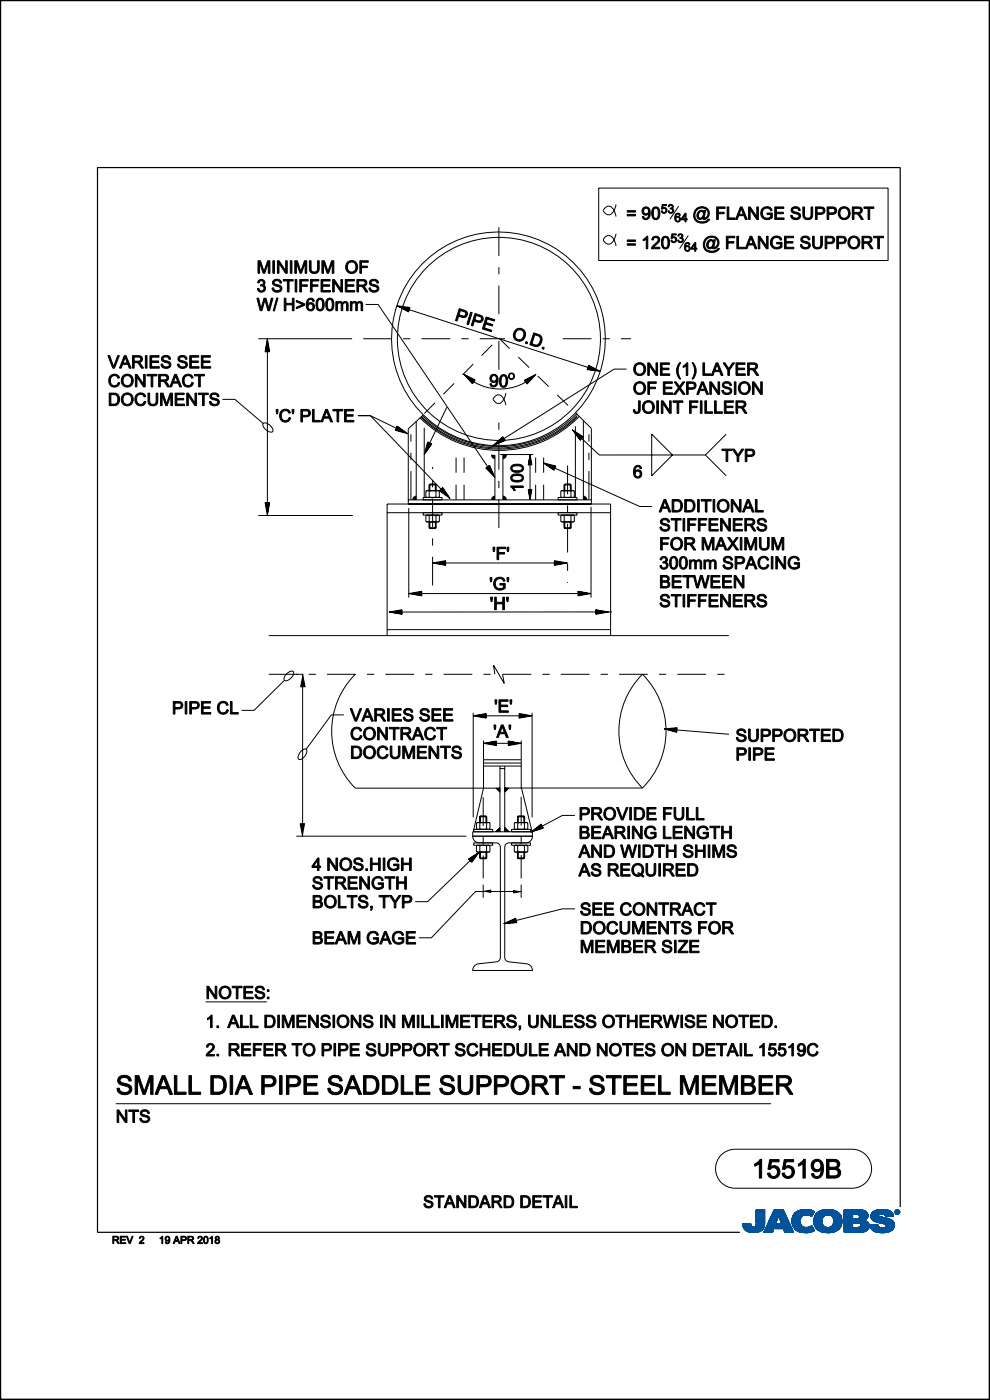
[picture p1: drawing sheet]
<svg xmlns="http://www.w3.org/2000/svg" width="210mm" height="297mm" viewBox="0 0 210 297" stroke-linecap="round" stroke-linejoin="round" font-family="sans-serif">
<path d="M191 256.1v-220.6h-170.3v225.9h136.2M.1 296.6v.3h209.7v-296.8h-209.7v296.8" fill="none" stroke="#000" stroke-width=".25"/>
<g fill="#000" stroke="#000" stroke-width=".21">
<path d="M64.2 143l.5 2.7h-1zM63.7 174.7h1l-.5 2.7zM102.5 189.1l1.6-.3v.6zM108.9 188.8l1.6 .3-1.6 .3z"/>
<path d="M54.7 55.3h.6l.7 2.3 .8-2.3h.5v2.7h-.4v-2.2l-.8 2.2h-.3l-.7-2.3v2.3h-.4z" fill-rule="evenodd"/>
<path d="M57.9 55.3h.3v2.7h-.3z" fill-rule="evenodd"/>
<path d="M58.8 55.3h.4l1.4 2.1v-2.1h.3v2.7h-.3l-1.4-2.1v2.1h-.4z" fill-rule="evenodd"/>
<path d="M61.6 55.3h.3v2.7h-.3z" fill-rule="evenodd"/>
<path d="M62.5 55.3h.6l.7 2.3 .8-2.3h.5v2.7h-.4v-2.2l-.7 2.2h-.4l-.7-2.3v2.3h-.4z" fill-rule="evenodd"/>
<path d="M65.6 55.3h.4v1.5a.71 .71 0 0 0 .7 .9 .71 .71 0 0 0 .7-.9v-1.5h.3v1.6a1.05 1.05 0 0 1-1 1.1 1.05 1.05 0 0 1-1.1-1.1z" fill-rule="evenodd"/>
<path d="M68.3 55.3h.5l.8 2.3 .7-2.3h.5v2.7h-.3v-2.2l-.8 2.2h-.3l-.8-2.3v2.3h-.3z" fill-rule="evenodd"/>
<path d="M73.7 55.6a1.34 1.34 0 0 0 0 2.1 1.34 1.34 0 0 0 2-.3 1.33 1.33 0 0 0-.2-1.8 1.33 1.33 0 0 0-1.8 0zM74 55.8a.99 .99 0 0 1 1.5 .8 .99 .99 0 0 1-1.6 .8l-.2-.7z" fill-rule="evenodd"/>
<path d="M76.3 55.3h1.8v.3h-1.4v.9h1.2v.3h-1.2v1.2h-.4z" fill-rule="evenodd"/>
<path d="M133.1 44.7v.3h1.7v-.3zM133.1 45.5v.3h1.7v-.3z" fill-rule="evenodd"/>
<path d="M133.1 50.9v.3h1.7v-.3zM133.1 51.7v.3h1.7v-.3z" fill-rule="evenodd"/>
<path d="M136.4 44.1a.83 .83 0 0 0 0 1.3 .83 .83 0 0 0 1.2-.1 .65 .65 0 0 1-.2 .8 .65 .65 0 0 1-.8 0l-.1-.2h-.3a.87 .87 0 0 0 1.1 .7 .87 .87 0 0 0 .6-1.1 1.1 1.1 0 0 0-1.1-1.6zM136.4 44.8a.6 .6 0 0 1 1.2 0 .6 .6 0 0 1-1.2 0z" fill-rule="evenodd"/>
<path d="M136.4 50.8l.8-.7h.2v2.7h-.3v-2.1l-.7 .4z" fill-rule="evenodd"/>
<path d="M138.6 44a1.99 1.99 0 0 0 .1 2.5 .95 .95 0 0 0 1.1-.2 .95 .95 0 0 0 .2-1.1 .95 .95 0 0 0-.3-1 .95 .95 0 0 0-1.1-.2zM138.7 44.4l.5-.2a1.64 1.64 0 0 1 0 2.1h-.2a1.69 1.69 0 0 1-.3-1.9z" fill-rule="evenodd"/>
<path d="M138.5 50.3a.87 .87 0 0 1 1.4 .2 .87 .87 0 0 1-.5 1.3l-.7 .7h1.3v.3h-1.8a3 3 0 0 1 1.3-1.6 .51 .51 0 0 0-.2-.8 .51 .51 0 0 0-.7 .5h-.3z" fill-rule="evenodd"/>
<path d="M140.5 43.4h.9v.2h-.7l-.1 .5a.62 .62 0 0 1 .8 .3 .62 .62 0 0 1-.4 .8 .62 .62 0 0 1-.7-.5h.2a.41 .41 0 0 0 .6 .2 .41 .41 0 0 0 .1-.6 .41 .41 0 0 0-.6 0h-.3z" fill-rule="evenodd"/>
<path d="M140.7 50.3a1.99 1.99 0 0 0 0 2.4 .88 .88 0 0 0 1-.1 .88 .88 0 0 0 .3-.8 1.17 1.17 0 0 0-1-1.7zM140.8 50.6l.5-.2a1.64 1.64 0 0 1 0 2.1h-.3a1.69 1.69 0 0 1-.2-1.9z" fill-rule="evenodd"/>
<path d="M141.9 43.5a.5 .5 0 0 1 .8 0 .5 .5 0 0 1-.1 .7 .58 .58 0 0 1 0 1 .58 .58 0 0 1-.9-.5h.2a.37 .37 0 0 0 .5 .4 .37 .37 0 0 0 .3-.5 .37 .37 0 0 0-.6-.3l.1-.2a.32 .32 0 0 0 .4-.2 .32 .32 0 0 0-.3-.4 .32 .32 0 0 0-.4 .4l-.2-.1z" fill-rule="evenodd"/>
<path d="M142.5 49.6h1v.2h-.8l-.1 .5a.62 .62 0 0 1 .9 .3 .62 .62 0 0 1-.4 .9 .62 .62 0 0 1-.8-.5l.2-.1a.41 .41 0 0 0 .6 .2 .41 .41 0 0 0 .1-.6 .41 .41 0 0 0-.6 0l-.2 .1z" fill-rule="evenodd"/>
<path d="M144 49.7a.5 .5 0 0 1 .7 0 .5 .5 0 0 1-.1 .7 .58 .58 0 0 1 0 1 .58 .58 0 0 1-.8-.4l.2-.1a.37 .37 0 0 0 .4 .4 .37 .37 0 0 0 .3-.5 .37 .37 0 0 0-.5-.2v-.2a.32 .32 0 0 0 .4-.3 .32 .32 0 0 0-.3-.4 .32 .32 0 0 0-.3 .4h-.2z" fill-rule="evenodd"/>
<path d="M143.3 45.4a1.06 1.06 0 0 0 .5 1.7 .59 .59 0 0 0 .5-.8 .59 .59 0 0 0-1-.2 .45 .45 0 0 1 .2-.6 .45 .45 0 0 1 .6 .1l.2 .1-.3-.5h-.4zM143.4 46.5a.4 .4 0 0 1 .8 0 .4 .4 0 0 1-.8 0z" fill-rule="evenodd"/>
<path d="M145.3 45.2l-.8 1.2v.2h.8v.5h.2v-.5h.3v-.2h-.3v-1.2zM145.3 45.6v.8h-.6z" fill-rule="evenodd"/>
<path d="M145.4 51.7a1.06 1.06 0 0 0 .4 1.6 .59 .59 0 0 0 .6-.8 .59 .59 0 0 0-1-.2 .45 .45 0 0 1 .1-.5 .45 .45 0 0 1 .6 0l.3 .1-.4-.4h-.3zM145.4 52.7a.4 .4 0 0 1 .8 0 .4 .4 0 0 1-.8 0z" fill-rule="evenodd"/>
<path d="M147.4 51.4l-.8 1.2v.3h.8v.4h.2v-.4h.2v-.3h-.2v-1.2zM147.4 51.8v.8h-.6z" fill-rule="evenodd"/>
<path d="M147.7 44.3a1.78 1.78 0 0 0-.3 2.3 1.78 1.78 0 0 0 2.3 .6l.9-.7h-.4a1.55 1.55 0 0 1-2.2 .3 1.55 1.55 0 0 1-.3-2.1 1.3 1.3 0 0 1 1.7-.5 1.3 1.3 0 0 1 .7 1.6 .44 .44 0 0 1-.2 .4 .44 .44 0 0 1-.5-.1l.3-1.5h-.3l-.1 .3a.92 .92 0 0 0-1.2 0 .92 .92 0 0 0-.2 1.1 .64 .64 0 0 0 .5 .5 .64 .64 0 0 0 .6-.2v.1a.59 .59 0 0 0 .6 .2 .59 .59 0 0 0 .5-.4 1.48 1.48 0 0 0 0-1.9 1.48 1.48 0 0 0-1.9-.3zM148.5 45a.5 .5 0 0 1 .7 0 .5 .5 0 0 1-.1 .7 .53 .53 0 0 1-.7 .6 .53 .53 0 0 1-.2-.9z" fill-rule="evenodd"/>
<path d="M149.8 50.5a1.78 1.78 0 0 0-.4 2.3 1.78 1.78 0 0 0 2.4 .6l.8-.7h-.3a1.55 1.55 0 0 1-2.2 .4 1.55 1.55 0 0 1-.3-2.2 1.3 1.3 0 0 1 1.7-.5 1.3 1.3 0 0 1 .6 1.6 .44 .44 0 0 1-.2 .4 .44 .44 0 0 1-.5 0l.3-1.5h-.3v.2a.92 .92 0 0 0-1.2 0 .92 .92 0 0 0-.3 1.2 .64 .64 0 0 0 .5 .5 .64 .64 0 0 0 .7-.3v.1a.59 .59 0 0 0 .6 .2 .59 .59 0 0 0 .5-.4 1.48 1.48 0 0 0-.1-1.9 1.48 1.48 0 0 0-1.9-.3zM150.5 51.2a.5 .5 0 0 1 .7 .1 .5 .5 0 0 1 0 .7 .52 .52 0 0 1-.7 .5 .52 .52 0 0 1-.2-.9z" fill-rule="evenodd"/>
<path d="M152 43.9h1.8v.3h-1.4v.8h1.2v.3h-1.2v1.3h-.4z" fill-rule="evenodd"/>
<path d="M154.1 50.1h1.8v.3h-1.5v.9h1.3v.3h-1.3v1.2h-.3z" fill-rule="evenodd"/>
<path d="M154.2 43.9h.4v2.3h1.3v.4h-1.7z" fill-rule="evenodd"/>
<path d="M157 43.9l-1 2.7h.4l.3-.9h1.1l.3 .9h.4l-1.1-2.7zM157.2 44.2l.5 1.3h-.9z" fill-rule="evenodd"/>
<path d="M156.3 50.1h.4v2.4h1.3v.3h-1.7z" fill-rule="evenodd"/>
<path d="M159.1 50.1l-1 2.7h.4l.2-.8h1.2l.3 .8h.4l-1.1-2.7zM159.3 50.4l.4 1.3h-.9z" fill-rule="evenodd"/>
<path d="M158.8 43.9h.3l1.4 2.1v-2.1h.4v2.7h-.4l-1.4-2.1v2.1h-.3z" fill-rule="evenodd"/>
<path d="M160.8 50.1h.4l1.4 2.1v-2.1h.3v2.7h-.3l-1.4-2.1v2.1h-.4z" fill-rule="evenodd"/>
<path d="M161.8 44.1a1.21 1.21 0 0 1 2 .5l-.3 .1a.96 .96 0 0 0-1.4-.4 .96 .96 0 0 0-.3 1.3 1.05 1.05 0 0 0 1.7 .4v-.5h-.8v-.3h1.1v1a1.43 1.43 0 0 1-2.1 0 1.43 1.43 0 0 1 .1-2.1z" fill-rule="evenodd"/>
<path d="M164.3 43.9h2v.3h-1.6v.8h1.5v.3h-1.5v.9h1.6v.4h-2z" fill-rule="evenodd"/>
<path d="M163.9 50.4a1.21 1.21 0 0 1 1.9 .5l-.3 .1a.96 .96 0 0 0-1.3-.5 .96 .96 0 0 0-.4 1.4 1.05 1.05 0 0 0 1.7 .3v-.5h-.7v-.3h1.1v1a1.43 1.43 0 0 1-2.1 0 1.43 1.43 0 0 1 .1-2z" fill-rule="evenodd"/>
<path d="M166.4 50.1h1.9v.3h-1.5v.8h1.4v.4h-1.4v.9h1.6v.3h-2z" fill-rule="evenodd"/>
<path d="M168.1 44.1a1.04 1.04 0 0 1 1.6 .5l-.3 .1a.63 .63 0 0 0-.6-.5 .63 .63 0 0 0-.6 .5l.3 .2a1.05 1.05 0 0 1 1.3 1.1 1.11 1.11 0 0 1-1.2 .6 1.11 1.11 0 0 1-.9-.9h.3a.72 .72 0 0 0 .7 .6 .72 .72 0 0 0 .8-.6l-.4-.3a.98 .98 0 0 1-1.2-1.2z" fill-rule="evenodd"/>
<path d="M170.1 50.3a1.04 1.04 0 0 1 1.7 .6h-.3a.63 .63 0 0 0-.7-.5 .63 .63 0 0 0-.6 .5l.4 .2a1.05 1.05 0 0 1 1.2 1.1 1.11 1.11 0 0 1-1.1 .6 1.11 1.11 0 0 1-.9-.9h.3a.72 .72 0 0 0 .7 .6 .72 .72 0 0 0 .7-.6l-.4-.3a.98 .98 0 0 1-1.1-1.2z" fill-rule="evenodd"/>
<path d="M170.3 43.9h.4v1.5a.71 .71 0 0 0 .6 .9 .71 .71 0 0 0 .7-.9v-1.5h.4v1.5a1.05 1.05 0 0 1-1.1 1.2 1.05 1.05 0 0 1-1-1.2z" fill-rule="evenodd"/>
<path d="M173 43.9v2.7h.3v-1.1h.7a.81 .81 0 0 0 1-.8 .81 .81 0 0 0-1-.8zM173.3 44.2h.7a.49 .49 0 0 1 .6 .5 .49 .49 0 0 1-.6 .5h-.7z" fill-rule="evenodd"/>
<path d="M172.4 50.1h.3v1.6a.71 .71 0 0 0 .7 .8 .71 .71 0 0 0 .7-.8v-1.6h.3v1.6a1.05 1.05 0 0 1-1 1.1 1.05 1.05 0 0 1-1-1.1z" fill-rule="evenodd"/>
<path d="M175 50.1v2.7h.4v-1.1h.7a.81 .81 0 0 0 1-.8 .81 .81 0 0 0-1.1-.8zM175.4 50.4h.7a.49 .49 0 0 1 .6 .5 .49 .49 0 0 1-.6 .5h-.7z" fill-rule="evenodd"/>
<path d="M175.4 43.9v2.7h.4v-1.1h.7a.81 .81 0 0 0 1-.8 .81 .81 0 0 0-1.1-.8zM175.8 44.2h.7a.49 .49 0 0 1 .6 .5 .49 .49 0 0 1-.6 .5h-.7z" fill-rule="evenodd"/>
<path d="M177.5 50.1v2.7h.3v-1.1h.7a.81 .81 0 0 0 1-.8 .81 .81 0 0 0-1-.8zM177.8 50.4h.7a.49 .49 0 0 1 .7 .5 .49 .49 0 0 1-.7 .5h-.7z" fill-rule="evenodd"/>
<path d="M178.2 44.2a1.34 1.34 0 0 0 0 2 1.34 1.34 0 0 0 2-.2 1.33 1.33 0 0 0-.3-1.8 1.33 1.33 0 0 0-1.7 0zM178.4 44.4a.99 .99 0 0 1 1.6 .8 .99 .99 0 0 1-1.6 .8l-.2-.7z" fill-rule="evenodd"/>
<path d="M180.2 50.4a1.34 1.34 0 0 0 0 2.1 1.34 1.34 0 0 0 2-.3 1.33 1.33 0 0 0-.2-1.8 1.33 1.33 0 0 0-1.8 0zM180.5 50.6a.99 .99 0 0 1 1.6 .8 .99 .99 0 0 1-1.6 .8l-.3-.7z" fill-rule="evenodd"/>
<path d="M180.8 43.9v2.7h.3v-1.2h.5a.81 .81 0 0 1 .7 .6l.4 .6h.4l-.9-1.3a.74 .74 0 0 0 .7-.8 .74 .74 0 0 0-.9-.6zM181.1 44.2h.9a.46 .46 0 0 1 .5 .5 .46 .46 0 0 1-.6 .4h-.8z" fill-rule="evenodd"/>
<path d="M182.8 50.1v2.7h.4v-1.2h.4a.81 .81 0 0 1 .8 .6l.3 .6h.5l-1-1.2a.74 .74 0 0 0 .8-.9 .74 .74 0 0 0-1-.6zM183.2 50.4h.8a.46 .46 0 0 1 .6 .5 .46 .46 0 0 1-.6 .4h-.8z" fill-rule="evenodd"/>
<path d="M183.3 43.9h2.1v.3h-.9v2.4h-.4v-2.4h-.8z" fill-rule="evenodd"/>
<path d="M185.3 50.1h2.1v.3h-.9v2.4h-.3v-2.4h-.9z" fill-rule="evenodd"/>
<path d="M22.9 75.5h.4l.8 2.3 .9-2.3h.3l-1 2.6h-.4z" fill-rule="evenodd"/>
<path d="M26.4 75.5l-1.1 2.6h.4l.3-.8h1.1l.3 .8h.4l-1.1-2.6zM26.5 75.7l.5 1.3h-.9z" fill-rule="evenodd"/>
<path d="M28.1 75.5v2.6h.4v-1.2h.4a.81 .81 0 0 1 .7 .7l.4 .5h.4l-.9-1.2a.74 .74 0 0 0 .7-.8 .74 .74 0 0 0-.9-.6zM28.5 75.7h.8a.46 .46 0 0 1 .6 .5 .46 .46 0 0 1-.7 .4h-.7z" fill-rule="evenodd"/>
<path d="M30.8 75.5h.4v2.6h-.4z" fill-rule="evenodd"/>
<path d="M31.8 75.5h1.9v.3h-1.5v.8h1.4v.3h-1.4v.9h1.6v.3h-2z" fill-rule="evenodd"/>
<path d="M34.5 75.6a1.04 1.04 0 0 1 1.7 .6h-.4a.63 .63 0 0 0-.6-.5 .63 .63 0 0 0-.6 .5l.4 .3a1.05 1.05 0 0 1 1.2 1.1 1.11 1.11 0 0 1-1.1 .5 1.11 1.11 0 0 1-1-.8l.4-.1a.72 .72 0 0 0 .7 .6 .72 .72 0 0 0 .7-.5l-.4-.3a.98 .98 0 0 1-1.1-1.2z" fill-rule="evenodd"/>
<path d="M38 75.6a1.04 1.04 0 0 1 1.7 .6h-.4a.63 .63 0 0 0-.6-.5 .63 .63 0 0 0-.6 .5l.4 .3a1.05 1.05 0 0 1 1.2 1.1 1.11 1.11 0 0 1-1.1 .5 1.11 1.11 0 0 1-1-.8l.4-.1a.72 .72 0 0 0 .7 .6 .72 .72 0 0 0 .7-.5l-.4-.3a.98 .98 0 0 1-1.1-1.2z" fill-rule="evenodd"/>
<path d="M40.2 75.5h2v.3h-1.6v.8h1.5v.3h-1.5v.9h1.6v.3h-2z" fill-rule="evenodd"/>
<path d="M42.7 75.5h1.9v.3h-1.5v.8h1.4v.3h-1.4v.9h1.6v.3h-2z" fill-rule="evenodd"/>
<path d="M54.9 59.5a.71 .71 0 0 1 1.1 0 .71 .71 0 0 1-.2 1 .83 .83 0 0 1 .1 1.4 .83 .83 0 0 1-1.3-.7h.3a.53 .53 0 0 0 .7 .5 .53 .53 0 0 0 .4-.7 .53 .53 0 0 0-.8-.3l.1-.3a.46 .46 0 0 0 .6-.4 .46 .46 0 0 0-.5-.5 .46 .46 0 0 0-.4 .5h-.4z" fill-rule="evenodd"/>
<path d="M54.5 63.3h.4l.5 2.2 .6-2.2h.4l.6 2.2 .5-2.2h.4l-.7 2.6h-.4l-.6-2.3-.6 2.3h-.4z" fill-rule="evenodd"/>
<path d="M58.1 59.4a1.04 1.04 0 0 1 1.6 .6l-.3 .1a.63 .63 0 0 0-.6-.5 .63 .63 0 0 0-.6 .5l.3 .2a1.05 1.05 0 0 1 1.3 1.1 1.11 1.11 0 0 1-1.2 .6 1.11 1.11 0 0 1-.9-.9h.3a.72 .72 0 0 0 .7 .6 .72 .72 0 0 0 .8-.6l-.4-.3a.98 .98 0 0 1-1.2-1.2z" fill-rule="evenodd"/>
<path d="M58.7 63.2h.3l-.8 2.8h-.3z" fill-rule="evenodd"/>
<path d="M60.3 63.3h.3v1.1h1.4v-1.1h.4v2.6h-.4v-1.2h-1.4v1.2h-.3z" fill-rule="evenodd"/>
<path d="M60.1 59.3h2.1v.3h-.9v2.3h-.3v-2.3h-.9z" fill-rule="evenodd"/>
<path d="M62.6 59.3h.4v2.6h-.4z" fill-rule="evenodd"/>
<path d="M63.6 59.3h1.8v.3h-1.5v.8h1.3v.3h-1.3v1.2h-.3z" fill-rule="evenodd"/>
<path d="M62.9 63.7l1.7 .8v.3l-1.7 .7v-.3l1.4-.6-1.4-.6z" fill-rule="evenodd"/>
<path d="M65.9 59.3h1.7v.3h-1.4v.8h1.2v.3h-1.2v1.2h-.3z" fill-rule="evenodd"/>
<path d="M65.3 63.6a1.68 1.68 0 0 0 .3 2.3 .85 .85 0 0 0 1.1-.9 .85 .85 0 0 0-1.3-.6l-.1 .1a.69 .69 0 0 1 .1-.7 .69 .69 0 0 1 .8-.1l.1 .2h.4a.79 .79 0 0 0-.6-.6 .79 .79 0 0 0-.8 .3zM65.3 65.1a.6 .6 0 0 1 1.2 0 .6 .6 0 0 1-1.2 0z" fill-rule="evenodd"/>
<path d="M67.4 63.4a1.99 1.99 0 0 0 .1 2.4 .95 .95 0 0 0 1-.1 .95 .95 0 0 0 .3-1.1 .95 .95 0 0 0-.3-1.1 .95 .95 0 0 0-1.1-.1zM67.5 63.7l.5-.2a1.64 1.64 0 0 1 0 2.2h-.2a1.69 1.69 0 0 1-.3-2z" fill-rule="evenodd"/>
<path d="M68.1 59.3h1.9v.3h-1.5v.8h1.4v.3h-1.4v.9h1.6v.3h-2z" fill-rule="evenodd"/>
<path d="M69.5 63.4a1.99 1.99 0 0 0 0 2.4 .95 .95 0 0 0 1.1-.1 .95 .95 0 0 0 .2-1.1 .95 .95 0 0 0-.2-1.1 .95 .95 0 0 0-1.1-.1zM69.6 63.7l.5-.2a1.64 1.64 0 0 1 0 2.2h-.3a1.7 1.7 0 0 1-.2-2z" fill-rule="evenodd"/>
<path d="M70.6 59.3h.3l1.4 2.1v-2.1h.3v2.6h-.3l-1.4-2v2h-.3z" fill-rule="evenodd"/>
<path d="M71.2 64h.3v.3a.65 .65 0 0 1 1.2 0 .63 .63 0 0 1 .7-.3 .63 .63 0 0 1 .4 .6v1.3h-.3v-1.2a.43 .43 0 0 0-.5-.5 .43 .43 0 0 0-.3 .6v1.1h-.3v-1.2a.44 .44 0 0 0-.6-.4 .44 .44 0 0 0-.2 .6v1h-.4z" fill-rule="evenodd"/>
<path d="M73.2 59.3h2v.3h-1.6v.8h1.5v.3h-1.5v.9h1.6v.3h-2z" fill-rule="evenodd"/>
<path d="M74.3 64h.3v.3a.65 .65 0 0 1 1.1 0 .63 .63 0 0 1 .8-.3 .63 .63 0 0 1 .4 .6v1.3h-.3v-1.2a.43 .43 0 0 0-.5-.5 .43 .43 0 0 0-.3 .6v1.1h-.3v-1.2a.44 .44 0 0 0-.6-.4 .44 .44 0 0 0-.3 .6v1h-.3z" fill-rule="evenodd"/>
<path d="M75.7 59.3v2.6h.4v-1.1h.4a.81 .81 0 0 1 .8 .6l.3 .5h.4l-.9-1.2a.74 .74 0 0 0 .7-.8 .74 .74 0 0 0-.9-.6zM76.1 59.6h.8a.46 .46 0 0 1 .6 .5 .46 .46 0 0 1-.7 .4h-.7z" fill-rule="evenodd"/>
<path d="M78.6 59.4a1.04 1.04 0 0 1 1.7 .6l-.3 .1a.63 .63 0 0 0-.7-.5 .63 .63 0 0 0-.6 .5l.4 .2a1.05 1.05 0 0 1 1.2 1.1 1.11 1.11 0 0 1-1.1 .6 1.11 1.11 0 0 1-.9-.9h.3a.72 .72 0 0 0 .7 .6 .72 .72 0 0 0 .7-.6l-.4-.3a.98 .98 0 0 1-1.1-1.2z" fill-rule="evenodd"/>
<path d="M97.4 65.5l-.8 2.5 .4 .1 .3-1 .6 .2a.81 .81 0 0 0 1.2-.5 .81 .81 0 0 0-.7-1zM97.7 65.9l.6 .2a.49 .49 0 0 1 .5 .6 .49 .49 0 0 1-.8 .3l-.6-.2z" fill-rule="evenodd"/>
<path d="M99.8 66.2l.4 .1-.8 2.6-.4-.1z" fill-rule="evenodd"/>
<path d="M100.8 66.5l-.8 2.5 .3 .1 .3-1 .7 .2a.81 .81 0 0 0 1.2-.5 .81 .81 0 0 0-.8-1zM101 66.9l.6 .2a.49 .49 0 0 1 .5 .7 .49 .49 0 0 1-.7 .2l-.7-.2z" fill-rule="evenodd"/>
<path d="M103.1 67.3l1.8 .5v.3l-1.5-.4-.3 .7 1.4 .5-.1 .3-1.4-.5-.2 .9 1.5 .5-.1 .3-1.9-.6z" fill-rule="evenodd"/>
<path d="M107.9 79.8a.67 .67 0 0 0 1.3 0 .67 .67 0 0 0-1.3 0zM108 79.8a.5 .5 0 0 1 1 0 .5 .5 0 0 1-1 0z" fill-rule="evenodd"/>
<path d="M109.4 69.9a1.35 1.35 0 0 0-.4 1.8 1.35 1.35 0 0 0 1.8 .5 1.35 1.35 0 0 0 .6-1.7 1.28 1.28 0 0 0-2-.6zM109.6 70.2a1.01 1.01 0 0 1 1.4 .3 1.01 1.01 0 0 1-.2 1.3 1.01 1.01 0 0 1-1.3 0l-.2-.7z" fill-rule="evenodd"/>
<path d="M111.6 72.5l.3 .1-.1 .3-.3-.1z" fill-rule="evenodd"/>
<path d="M113.2 70.6l-.8 2.5 .9 .3a1.33 1.33 0 0 0 1.6-.9 1.33 1.33 0 0 0-.8-1.6zM113.4 71l.6 .2a1.02 1.02 0 0 1 .5 1.2 1.02 1.02 0 0 1-1.1 .7l-.6-.2z" fill-rule="evenodd"/>
<path d="M115.1 73.6l.3 .1-.1 .4-.3-.1z" fill-rule="evenodd"/>
<path d="M134.8 77.3a1.34 1.34 0 0 0 0 2 1.34 1.34 0 0 0 2-.3 1.33 1.33 0 0 0-.2-1.7 1.33 1.33 0 0 0-1.8 0zM135 77.5a.99 .99 0 0 1 1.6 .8 .99 .99 0 0 1-1.6 .8l-.2-.8z" fill-rule="evenodd"/>
<path d="M137.4 77h.4l1.4 2.1v-2.1h.3v2.6h-.4l-1.4-2v2h-.3z" fill-rule="evenodd"/>
<path d="M140.1 77h1.9v.3h-1.6v.8h1.5v.3h-1.5v.9h1.7v.3h-2z" fill-rule="evenodd"/>
<path d="M144.9 77.6l.8-.6h.2v2.6h-.3v-2l-.7 .4z" fill-rule="evenodd"/>
<path d="M149.1 77h.4v2.3h1.3v.3h-1.7z" fill-rule="evenodd"/>
<path d="M151.9 77l-1 2.6h.4l.2-.8h1.2l.3 .8h.4l-1.1-2.6zM152.1 77.3l.4 1.2h-.9z" fill-rule="evenodd"/>
<path d="M153.4 77h.4l.8 1.2 .8-1.2h.4l-1.1 1.5v1.1h-.3v-1.1z" fill-rule="evenodd"/>
<path d="M156.1 77h1.9v.3h-1.5v.8h1.4v.3h-1.4v.9h1.6v.3h-2z" fill-rule="evenodd"/>
<path d="M158.6 77v2.6h.3v-1.1h.4a.81 .81 0 0 1 .8 .6l.4 .5h.4l-.9-1.2a.74 .74 0 0 0 .7-.8 .74 .74 0 0 0-.9-.6zM158.9 77.3h.9a.46 .46 0 0 1 .5 .5 .46 .46 0 0 1-.6 .4h-.8z" fill-rule="evenodd"/>
<path d="M23.2 83.4v2.6h.9a1.33 1.33 0 0 0 1.3-1.3 1.33 1.33 0 0 0-1.3-1.3zM23.5 83.7h.6a1.02 1.02 0 0 1 .9 1 1.02 1.02 0 0 1-.9 1h-.6z" fill-rule="evenodd"/>
<path d="M23.5 79.7a1.15 1.15 0 0 1 1.9 .5h-.4a.87 .87 0 0 0-1.1-.4 .87 .87 0 0 0-.5 1.1 .82 .82 0 0 0 .7 .9 .82 .82 0 0 0 1-.7l.3 .1a1.22 1.22 0 0 1-1.6 .9 1.22 1.22 0 0 1-.7-1.6z" fill-rule="evenodd"/>
<path d="M26.1 79.8a1.34 1.34 0 0 0 0 2 1.34 1.34 0 0 0 2-.3 1.33 1.33 0 0 0-.2-1.8 1.33 1.33 0 0 0-1.8 .1zM26.4 79.9a.99 .99 0 0 1 1.5 .9 .99 .99 0 0 1-1.6 .7l-.2-.7z" fill-rule="evenodd"/>
<path d="M26.1 83.7a1.34 1.34 0 0 0 0 2 1.34 1.34 0 0 0 2-.3 1.33 1.33 0 0 0-.2-1.7 1.33 1.33 0 0 0-1.8 0zM26.4 83.9a.99 .99 0 0 1 1.5 .8 .99 .99 0 0 1-1.6 .8l-.2-.7z" fill-rule="evenodd"/>
<path d="M28.7 79.4h.4l1.4 2.1v-2.1h.3v2.7h-.4l-1.4-2.1v2.1h-.3z" fill-rule="evenodd"/>
<path d="M29 83.6a1.15 1.15 0 0 1 1.9 .5l-.3 .1a.87 .87 0 0 0-1.2-.4 .87 .87 0 0 0-.4 1.1 .82 .82 0 0 0 .7 .9 .82 .82 0 0 0 .9-.7l.4 .1a1.22 1.22 0 0 1-1.6 .8 1.22 1.22 0 0 1-.8-1.6z" fill-rule="evenodd"/>
<path d="M31.2 79.4h2.1v.3h-.9v2.4h-.3v-2.4h-.9z" fill-rule="evenodd"/>
<path d="M31.4 83.4h.3v1.5a.71 .71 0 0 0 .7 .9 .71 .71 0 0 0 .7-.9v-1.5h.4v1.5a1.05 1.05 0 0 1-1.1 1.2 1.05 1.05 0 0 1-1-1.2z" fill-rule="evenodd"/>
<path d="M33.7 79.4v2.7h.3v-1.2h.4a.81 .81 0 0 1 .8 .6l.3 .6h.5l-1-1.2a.74 .74 0 0 0 .8-.9 .74 .74 0 0 0-1-.6zM34 79.7h.8a.46 .46 0 0 1 .6 .5 .46 .46 0 0 1-.6 .4h-.8z" fill-rule="evenodd"/>
<path d="M34 83.4h.6l.7 2.3 .8-2.3h.5v2.6h-.4v-2.2l-.7 2.2h-.3l-.8-2.2v2.2h-.4z" fill-rule="evenodd"/>
<path d="M37 79.4l-1 2.7h.4l.3-.8h1.1l.3 .8h.4l-1.1-2.7zM37.2 79.7l.5 1.3h-.9z" fill-rule="evenodd"/>
<path d="M37.1 83.4h2v.3h-1.6v.8h1.5v.3h-1.5v.9h1.6v.3h-2z" fill-rule="evenodd"/>
<path d="M39.6 83.4h.4l1.4 2.1v-2.1h.3v2.6h-.4l-1.4-2v2h-.3z" fill-rule="evenodd"/>
<path d="M39.1 79.7a1.15 1.15 0 0 1 1.9 .5h-.4a.87 .87 0 0 0-1.1-.4 .87 .87 0 0 0-.4 1.1 .82 .82 0 0 0 .7 .9 .82 .82 0 0 0 .9-.7l.3 .1a1.22 1.22 0 0 1-1.5 .9 1.22 1.22 0 0 1-.8-1.6z" fill-rule="evenodd"/>
<path d="M41.3 79.4h2.1v.3h-.9v2.4h-.4v-2.4h-.8z" fill-rule="evenodd"/>
<path d="M42.1 83.4h2.1v.3h-.9v2.3h-.3v-2.3h-.9z" fill-rule="evenodd"/>
<path d="M44.8 83.6a1.04 1.04 0 0 1 1.7 .5l-.4 .1a.63 .63 0 0 0-.6-.5 .63 .63 0 0 0-.6 .5l.3 .2a1.05 1.05 0 0 1 1.3 1.1 1.11 1.11 0 0 1-1.1 .6 1.11 1.11 0 0 1-1-.9h.4a.72 .72 0 0 0 .6 .6 .72 .72 0 0 0 .8-.6l-.4-.3a.98 .98 0 0 1-1.2-1.2z" fill-rule="evenodd"/>
<path d="M58.6 86.9h.4l-.1 .9h-.2z" fill-rule="evenodd"/>
<path d="M59.7 87.1a1.15 1.15 0 0 1 1.9 .5l-.3 .1a.87 .87 0 0 0-1.2-.5 .87 .87 0 0 0-.4 1.2 .82 .82 0 0 0 .7 .8 .82 .82 0 0 0 .9-.6l.4 .1a1.22 1.22 0 0 1-1.6 .8 1.22 1.22 0 0 1-.8-1.6z" fill-rule="evenodd"/>
<path d="M62 86.9h.3v.9h-.2z" fill-rule="evenodd"/>
<path d="M63.8 86.9v2.6h.4v-1.1h.7a.81 .81 0 0 0 1-.8 .81 .81 0 0 0-1.1-.7zM64.2 87.2h.7a.49 .49 0 0 1 .6 .4 .49 .49 0 0 1-.6 .5h-.7z" fill-rule="evenodd"/>
<path d="M66.3 86.9h.3v2.3h1.3v.3h-1.6z" fill-rule="evenodd"/>
<path d="M69.1 86.9l-1 2.6h.3l.3-.8h1.1l.3 .8h.4l-1-2.6zM69.3 87.1l.4 1.3h-.9z" fill-rule="evenodd"/>
<path d="M70.6 86.9h2.1v.3h-.9v2.3h-.3v-2.3h-.9z" fill-rule="evenodd"/>
<path d="M73.1 86.9h1.9v.3h-1.6v.8h1.5v.3h-1.5v.9h1.7v.3h-2z" fill-rule="evenodd"/>
<path d="M104.2 79.6a.83 .83 0 0 0-.1 1.3 .83 .83 0 0 0 1.2-.1 .71 .71 0 0 1-.2 .8 .71 .71 0 0 1-.7 .1l-.2-.3h-.3a.87 .87 0 0 0 1.1 .7 .87 .87 0 0 0 .6-1.1 1.1 1.1 0 0 0-1-1.6zM104.2 80.3a.56 .56 0 0 1 1.1 0 .56 .56 0 0 1-1.1 0z" fill-rule="evenodd"/>
<path d="M106.3 79.7a2.12 2.12 0 0 0 0 2.3 .88 .88 0 0 0 1 0 .88 .88 0 0 0 .4-.8 1.17 1.17 0 0 0-1-1.7zM106.5 79.9l.5-.1a1.64 1.64 0 0 1-.1 2.1h-.3a1.7 1.7 0 0 1-.1-2z" fill-rule="evenodd"/>
<path d="M135.5 85h.3v1.8a.74 .74 0 0 1-.7 .9 .74 .74 0 0 1-.8-.8h.4a.41 .41 0 0 0 .4 .5 .41 .41 0 0 0 .4-.5z" fill-rule="evenodd"/>
<path d="M134.8 81.3a1.34 1.34 0 0 0 0 2.1 1.34 1.34 0 0 0 2-.3 1.33 1.33 0 0 0-.2-1.8 1.33 1.33 0 0 0-1.8 0zM135 81.5a.99 .99 0 0 1 1.6 .8 .99 .99 0 0 1-1.6 .8l-.2-.7z" fill-rule="evenodd"/>
<path d="M134.7 99a1.68 1.68 0 0 0 .3 2.4 .85 .85 0 0 0 1.1-.9 .85 .85 0 0 0-1.3-.6l-.1 .1a.69 .69 0 0 1 .2-.8 .69 .69 0 0 1 .7-.1l.2 .3h.3a.79 .79 0 0 0-.6-.7 .79 .79 0 0 0-.8 .3zM134.8 100.6a.57 .57 0 0 1 1.1 0 .57 .57 0 0 1-1.1 0z" fill-rule="evenodd"/>
<path d="M136.6 85.4a1.34 1.34 0 0 0 0 2 1.34 1.34 0 0 0 2-.3 1.33 1.33 0 0 0-.2-1.8 1.33 1.33 0 0 0-1.8 .1zM136.9 85.5a.99 .99 0 0 1 1.6 .9 .99 .99 0 0 1-1.6 .8l-.3-.8z" fill-rule="evenodd"/>
<path d="M137.4 81h1.8v.3h-1.4v.8h1.2v.4h-1.2v1.2h-.4z" fill-rule="evenodd"/>
<path d="M139.3 85h.4v2.7h-.4z" fill-rule="evenodd"/>
<path d="M140.3 85h.3l1.4 2.1v-2.1h.4v2.7h-.4l-1.4-2.1v2.1h-.3z" fill-rule="evenodd"/>
<path d="M140.7 81h1.9v.3h-1.5v.8h1.4v.3h-1.4v.9h1.6v.4h-2z" fill-rule="evenodd"/>
<path d="M143 81h.4l.7 1 .8-1h.3l-.9 1.3 1 1.4h-.4l-.8-1.1-.8 1.1h-.4l1-1.4z" fill-rule="evenodd"/>
<path d="M142.8 85h2.1v.4h-.9v2.3h-.4v-2.3h-.8z" fill-rule="evenodd"/>
<path d="M144.2 76.9h.2l-.4 .7a3 3 0 0 0 .4 2.8h-.2a2.67 2.67 0 0 1 0-3.5z" fill-rule="evenodd"/>
<path d="M145.6 81v2.7h.4v-1.1h.7a.81 .81 0 0 0 1-.8 .81 .81 0 0 0-1.1-.8zM146 81.3h.7a.49 .49 0 0 1 .6 .5 .49 .49 0 0 1-.6 .5h-.7z" fill-rule="evenodd"/>
<path d="M146.3 85h1.7v.4h-1.4v.8h1.3v.3h-1.3v1.2h-.3z" fill-rule="evenodd"/>
<path d="M146.8 76.9h.2a2.67 2.67 0 0 1 0 3.5h-.2a3.1 3.1 0 0 0 0-3.5z" fill-rule="evenodd"/>
<path d="M148.8 81l-1 2.7h.4l.3-.8h1.1l.3 .8h.4l-1.1-2.7zM149 81.3l.5 1.3h-.9z" fill-rule="evenodd"/>
<path d="M148.6 85h.3v2.7h-.3z" fill-rule="evenodd"/>
<path d="M149.5 85h.4v2.4h1.3v.3h-1.7z" fill-rule="evenodd"/>
<path d="M150.6 81h.3l1.4 2.1v-2.1h.3v2.7h-.3l-1.4-2.1v2.1h-.3z" fill-rule="evenodd"/>
<path d="M151.6 85h.3v2.4h1.3v.3h-1.6z" fill-rule="evenodd"/>
<path d="M153.5 81.2a1.04 1.04 0 0 1 1.6 .6h-.3a.63 .63 0 0 0-.6-.5 .63 .63 0 0 0-.6 .5l.3 .2a1.05 1.05 0 0 1 1.3 1.1 1.11 1.11 0 0 1-1.2 .6 1.11 1.11 0 0 1-.9-.9h.3a.72 .72 0 0 0 .7 .6 .72 .72 0 0 0 .8-.6l-.4-.3a.98 .98 0 0 1-1.2-1.2z" fill-rule="evenodd"/>
<path d="M153.7 85h1.9v.4h-1.6v.8h1.5v.3h-1.5v.9h1.6v.3h-1.9z" fill-rule="evenodd"/>
<path d="M153.2 95.3h2.1v.3h-.9v2.3h-.4v-2.3h-.8z" fill-rule="evenodd"/>
<path d="M155.8 81h.3v2.7h-.3z" fill-rule="evenodd"/>
<path d="M156.1 85v2.7h.4v-1.2h.4a.81 .81 0 0 1 .8 .6l.3 .6h.4l-.9-1.2a.74 .74 0 0 0 .7-.9 .74 .74 0 0 0-.9-.6zM156.5 85.3h.8a.46 .46 0 0 1 .6 .5 .46 .46 0 0 1-.7 .4h-.7z" fill-rule="evenodd"/>
<path d="M155.3 95.3h.5l.8 1.2 .8-1.2h.4l-1.1 1.5v1.1h-.3v-1.1z" fill-rule="evenodd"/>
<path d="M157 81.3a1.34 1.34 0 0 0 0 2.1 1.34 1.34 0 0 0 2-.3 1.33 1.33 0 0 0-.2-1.8 1.33 1.33 0 0 0-1.8 0zM157.3 81.5a.99 .99 0 0 1 1.5 .8 .99 .99 0 0 1-1.6 .8l-.2-.7z" fill-rule="evenodd"/>
<path d="M158.1 95.3v2.6h.3v-1.1h.7a.81 .81 0 0 0 1-.8 .81 .81 0 0 0-1-.7zM158.4 95.6h.7a.49 .49 0 0 1 .6 .5 .49 .49 0 0 1-.6 .4h-.7z" fill-rule="evenodd"/>
<path d="M159.6 81h.4l1.4 2.1v-2.1h.3v2.7h-.4l-1.4-2.1v2.1h-.3z" fill-rule="evenodd"/>
<path d="M104.6 116.1h.4l-.1 .9h-.2z" fill-rule="evenodd"/>
<path d="M105.4 116.1h1.8v.3h-1.4v.8h1.2v.3h-1.2v1.2h-.4z" fill-rule="evenodd"/>
<path d="M107.6 116.1h.3l-.1 .9h-.2z" fill-rule="evenodd"/>
<path d="M108.5 100.9a.86 .86 0 0 0 0 1 .86 .86 0 0 0 .9 .4 1.15 1.15 0 0 0 1.6-1.1 1.68 1.68 0 0 0-2.3-.4zM108.7 101.1a1.79 1.79 0 0 1 2 .2v.2a1.6 1.6 0 0 1-2 .1z" fill-rule="evenodd"/>
<path d="M108.5 98.8a.86 .86 0 0 0 0 1 .86 .86 0 0 0 .9 .4 1.15 1.15 0 0 0 1.6-1 1.68 1.68 0 0 0-2.3-.5zM108.7 99.1a1.79 1.79 0 0 1 2 .1v.3a1.6 1.6 0 0 1-2 0z" fill-rule="evenodd"/>
<path d="M108.3 103.1h2.7v.3h-2.1l.4 .7h-.3l-.7-.8z" fill-rule="evenodd"/>
<path d="M140.8 106l-1 2.6h.4l.3-.8h1.1l.3 .8h.4l-1.1-2.6zM141 106.3l.5 1.2h-.9z" fill-rule="evenodd"/>
<path d="M140.3 110.2a1.04 1.04 0 0 1 1.7 .6h-.3a.63 .63 0 0 0-.6-.5 .63 .63 0 0 0-.7 .5l.4 .2a1.05 1.05 0 0 1 1.3 1.1 1.11 1.11 0 0 1-1.2 .6 1.11 1.11 0 0 1-.9-.9h.3a.72 .72 0 0 0 .7 .6 .72 .72 0 0 0 .7-.6l-.4-.3a.98 .98 0 0 1-1.1-1.2z" fill-rule="evenodd"/>
<path d="M140.1 114h1.8v.3h-1.4v.9h1.2v.3h-1.2v1.2h-.4z" fill-rule="evenodd"/>
<path d="M142.4 118.2a1.99 1.99 0 0 0 .1 2.4 .95 .95 0 0 0 1-.1 .95 .95 0 0 0 .3-1.1 .95 .95 0 0 0-.3-1.1 .95 .95 0 0 0-1.1-.1zM142.5 118.5l.5-.2a1.64 1.64 0 0 1 0 2.2h-.2a1.69 1.69 0 0 1-.3-2z" fill-rule="evenodd"/>
<path d="M142.6 114.4a1.34 1.34 0 0 0 0 2 1.34 1.34 0 0 0 2-.3 1.33 1.33 0 0 0-.2-1.8 1.33 1.33 0 0 0-1.8 .1zM142.9 114.5a.99 .99 0 0 1 1.6 .9 .99 .99 0 0 1-1.6 .7l-.3-.7z" fill-rule="evenodd"/>
<path d="M142.6 106v2.6h.9a1.33 1.33 0 0 0 1.3-1.3 1.33 1.33 0 0 0-1.3-1.3zM142.9 106.3h.6a1.02 1.02 0 0 1 .9 1 1.02 1.02 0 0 1-.9 1h-.6z" fill-rule="evenodd"/>
<path d="M142.4 110h2.1v.3h-.9v2.4h-.4v-2.4h-.8z" fill-rule="evenodd"/>
<path d="M144.5 118.2a1.99 1.99 0 0 0 0 2.4 .95 .95 0 0 0 1.1-.1 .95 .95 0 0 0 .2-1.1 .95 .95 0 0 0-.2-1.1 .95 .95 0 0 0-1.1-.1zM144.6 118.5l.5-.2a1.64 1.64 0 0 1 0 2.2h-.3a1.69 1.69 0 0 1-.2-2z" fill-rule="evenodd"/>
<path d="M144.9 110h.3v2.7h-.3z" fill-rule="evenodd"/>
<path d="M145.2 106v2.6h1a1.33 1.33 0 0 0 1.2-1.3 1.33 1.33 0 0 0-1.2-1.3zM145.6 106.3h.6a1.02 1.02 0 0 1 .9 1 1.02 1.02 0 0 1-.9 1h-.6z" fill-rule="evenodd"/>
<path d="M145.2 114v2.7h.4v-1.2l.8 .1 .7 1.1h.5l-1-1.2a.74 .74 0 0 0 .8-.9 .74 .74 0 0 0-1-.6zM145.6 114.3h.8a.46 .46 0 0 1 .6 .5 .46 .46 0 0 1-.6 .4h-.8z" fill-rule="evenodd"/>
<path d="M145.9 110h1.8v.3h-1.5v.8h1.3v.4h-1.3v1.2h-.3z" fill-rule="evenodd"/>
<path d="M148 106h.3v2.6h-.3z" fill-rule="evenodd"/>
<path d="M148.1 110h1.8v.3h-1.4v.8h1.2v.4h-1.2v1.2h-.4z" fill-rule="evenodd"/>
<path d="M148.9 114h.6l.7 2.3 .8-2.3h.5v2.7h-.4v-2.2l-.7 2.2h-.4l-.7-2.3v2.3h-.4z" fill-rule="evenodd"/>
<path d="M148.7 106h2.1v.3h-.8v2.3h-.4v-2.3h-.9z" fill-rule="evenodd"/>
<path d="M150.4 110h1.9v.3h-1.6v.8h1.5v.3h-1.5v.9h1.7v.4h-2z" fill-rule="evenodd"/>
<path d="M151.3 106h.3v2.6h-.3z" fill-rule="evenodd"/>
<path d="M152.8 114l-1.1 2.7h.4l.3-.8h1.1l.3 .8h.4l-1.1-2.7zM152.9 114.3l.5 1.3h-.9z" fill-rule="evenodd"/>
<path d="M152.5 106.3a1.34 1.34 0 0 0 0 2 1.34 1.34 0 0 0 2-.3 1.33 1.33 0 0 0-.2-1.7 1.33 1.33 0 0 0-1.8 0zM152.8 106.5a.99 .99 0 0 1 1.5 .8 .99 .99 0 0 1-1.6 .8l-.2-.8z" fill-rule="evenodd"/>
<path d="M152.8 110h.4l1.4 2.1v-2.1h.3v2.7h-.3l-1.4-2.1v2.1h-.4z" fill-rule="evenodd"/>
<path d="M153.7 118.2a1.04 1.04 0 0 1 1.7 .6h-.4a.63 .63 0 0 0-.6-.5 .63 .63 0 0 0-.6 .6l.4 .2a1.05 1.05 0 0 1 1.2 1.1 1.11 1.11 0 0 1-1.1 .5 1.11 1.11 0 0 1-1-.8l.4-.1a.72 .72 0 0 0 .7 .6 .72 .72 0 0 0 .7-.5l-.4-.3a.98 .98 0 0 1-1.1-1.2z" fill-rule="evenodd"/>
<path d="M154.3 114h.5l.7 1 .7-1h.4l-.9 1.3 1 1.4h-.5l-.8-1.1-.8 1.1h-.4l1-1.4z" fill-rule="evenodd"/>
<path d="M155.1 106h.4l1.4 2.1v-2.1h.3v2.6h-.4l-1.4-2.1v2.1h-.3z" fill-rule="evenodd"/>
<path d="M155.5 110h1.9v.3h-1.5v.8h1.4v.3h-1.4v.9h1.6v.4h-2z" fill-rule="evenodd"/>
<path d="M157 114h.4v2.7h-.4z" fill-rule="evenodd"/>
<path d="M158.5 106l-1 2.6h.4l.3-.8h1.1l.3 .8h.4l-1.1-2.6zM158.7 106.3l.5 1.2h-.9z" fill-rule="evenodd"/>
<path d="M158 114h.5l.8 2.3 .7-2.3h.5v2.7h-.3v-2.2l-.8 2.2h-.3l-.8-2.3v2.3h-.3z" fill-rule="evenodd"/>
<path d="M158 110v2.7h.3v-1.2h.5a.81 .81 0 0 1 .7 .6l.4 .6h.4l-.9-1.3a.74 .74 0 0 0 .7-.8 .74 .74 0 0 0-.9-.6zM158.3 110.3h.9a.46 .46 0 0 1 .6 .5 .46 .46 0 0 1-.7 .4h-.8z" fill-rule="evenodd"/>
<path d="M160.2 106h.4v2.3h1.3v.3h-1.7z" fill-rule="evenodd"/>
<path d="M160.9 110.2a1.04 1.04 0 0 1 1.7 .6h-.4a.63 .63 0 0 0-.6-.5 .63 .63 0 0 0-.6 .5l.4 .2a1.05 1.05 0 0 1 1.2 1.1 1.11 1.11 0 0 1-1.1 .6 1.11 1.11 0 0 1-1-.9h.4a.72 .72 0 0 0 .7 .6 .72 .72 0 0 0 .7-.6l-.4-.3a.98 .98 0 0 1-1.1-1.2z" fill-rule="evenodd"/>
<path d="M161.2 118.3a1.15 1.15 0 0 1 1.9 .5l-.4 .1a.87 .87 0 0 0-1.1-.5 .87 .87 0 0 0-.5 1.2 .82 .82 0 0 0 .8 .8 .82 .82 0 0 0 .9-.6l.3 .1a1.22 1.22 0 0 1-1.5 .8 1.22 1.22 0 0 1-.8-1.6z" fill-rule="evenodd"/>
<path d="M161.1 114h.3v1.6a.71 .71 0 0 0 .7 .8 .71 .71 0 0 0 .7-.8v-1.6h.4v1.6a1.05 1.05 0 0 1-1.1 1.1 1.05 1.05 0 0 1-1-1.1z" fill-rule="evenodd"/>
<path d="M163.7 114h.6l.7 2.3 .8-2.3h.5v2.7h-.4v-2.2l-.7 2.2h-.4l-.7-2.3v2.3h-.4z" fill-rule="evenodd"/>
<path d="M167.6 118.3a1.21 1.21 0 0 1 2 .5l-.4 .1a.96 .96 0 0 0-1.3-.5 .96 .96 0 0 0-.3 1.4 1.05 1.05 0 0 0 1.7 .4v-.5h-.8v-.3h1.1v.9a1.43 1.43 0 0 1-2.1 .1 1.43 1.43 0 0 1 .1-2.1z" fill-rule="evenodd"/>
<path d="M104 122.5h.3v.9h-.2z" fill-rule="evenodd"/>
<path d="M104.1 126.7h.4l-.1 .9h-.2z" fill-rule="evenodd"/>
<path d="M104.9 126.7h.4v1.1h1.3v-1.1h.4v2.6h-.4v-1.2h-1.3v1.2h-.4z" fill-rule="evenodd"/>
<path d="M105.1 122.7a1.21 1.21 0 0 1 2 .5l-.3 .1a.96 .96 0 0 0-1.3-.4 .96 .96 0 0 0-.4 1.3 1.05 1.05 0 0 0 1.7 .4v-.5h-.8v-.3h1.2v1a1.43 1.43 0 0 1-2.1 0 1.43 1.43 0 0 1 0-2.1z" fill-rule="evenodd"/>
<path d="M107.5 126.7h.3l-.1 .9h-.2z" fill-rule="evenodd"/>
<path d="M107.6 122.5h.3l-.1 .9h-.2z" fill-rule="evenodd"/>
<path d="M140.3 118.2a.71 .71 0 0 1 1 0 .71 .71 0 0 1-.1 1.1 .83 .83 0 0 1 0 1.4 .83 .83 0 0 1-1.2-.7h.3a.53 .53 0 0 0 .6 .5 .53 .53 0 0 0 .4-.7 .53 .53 0 0 0-.7-.3l.1-.3a.46 .46 0 0 0 .5-.4 .46 .46 0 0 0-.4-.5 .46 .46 0 0 0-.5 .5l-.3-.1z" fill-rule="evenodd"/>
<path d="M140.3 126.3a1.04 1.04 0 0 1 1.7 .6h-.3a.63 .63 0 0 0-.6-.5 .63 .63 0 0 0-.7 .5l.4 .2a1.05 1.05 0 0 1 1.3 1.1 1.11 1.11 0 0 1-1.2 .6 1.11 1.11 0 0 1-.9-.9h.3a.72 .72 0 0 0 .7 .6 .72 .72 0 0 0 .7-.6l-.4-.3a.98 .98 0 0 1-1.1-1.2z" fill-rule="evenodd"/>
<path d="M140.1 122.1v2.6h1a.75 .75 0 0 0 .9-.4 .75 .75 0 0 0-.4-1 .67 .67 0 0 0 .3-.8 .67 .67 0 0 0-.8-.4zM140.4 122.4h.6a.44 .44 0 0 1 .5 .1 .44 .44 0 0 1 0 .6l-1.1 .1zM140.4 123.5h.7a.49 .49 0 0 1 .6 .4 .49 .49 0 0 1-.6 .5h-.7z" fill-rule="evenodd"/>
<path d="M142.6 122.1h1.9v.3h-1.6v.8h1.5v.3h-1.5v.9h1.7v.3h-2z" fill-rule="evenodd"/>
<path d="M142.4 126.1h2.1v.3h-.9v2.4h-.4v-2.4h-.8z" fill-rule="evenodd"/>
<path d="M144.9 126.1h.3v2.7h-.3z" fill-rule="evenodd"/>
<path d="M144.8 122.1h2.1v.3h-.8v2.3h-.4v-2.3h-.9z" fill-rule="evenodd"/>
<path d="M145.9 126.1h1.8v.3h-1.5v.8h1.3v.4h-1.3v1.2h-.3z" fill-rule="evenodd"/>
<path d="M146.2 118.8h.3v.3a.65 .65 0 0 1 1.1 0 .62 .62 0 0 1 .8-.4 .62 .62 0 0 1 .4 .7v1.3h-.3v-1.2a.43 .43 0 0 0-.5-.5 .43 .43 0 0 0-.3 .6v1.1h-.3v-1.2a.44 .44 0 0 0-.6-.4 .44 .44 0 0 0-.2 .6v1h-.4z" fill-rule="evenodd"/>
<path d="M147.1 122.1h.3l.5 2.3 .7-2.3h.4l.6 2.3 .5-2.3h.4l-.8 2.6h-.3l-.6-2.3-.7 2.3h-.3z" fill-rule="evenodd"/>
<path d="M148.1 126.1h1.8v.3h-1.4v.8h1.2v.4h-1.2v1.2h-.4z" fill-rule="evenodd"/>
<path d="M149.3 118.8h.3v.3a.65 .65 0 0 1 1.1 0 .62 .62 0 0 1 .8-.4 .62 .62 0 0 1 .4 .7v1.3h-.3v-1.2a.43 .43 0 0 0-.5-.5 .43 .43 0 0 0-.3 .6v1.1h-.3v-1.2a.44 .44 0 0 0-.6-.4 .44 .44 0 0 0-.3 .6v1h-.3z" fill-rule="evenodd"/>
<path d="M150.4 126.1h1.9v.3h-1.6v.8h1.5v.4h-1.5v.9h1.7v.3h-2z" fill-rule="evenodd"/>
<path d="M150.8 122.1h1.9v.3h-1.5v.8h1.4v.3h-1.4v.9h1.6v.3h-2z" fill-rule="evenodd"/>
<path d="M152.8 126.1h.4l1.4 2.1v-2.1h.3v2.7h-.3l-1.4-2.1v2.1h-.4z" fill-rule="evenodd"/>
<path d="M153.3 122.1h1.9v.3h-1.6v.8h1.5v.3h-1.5v.9h1.6v.3h-1.9z" fill-rule="evenodd"/>
<path d="M155.5 126.1h1.9v.3h-1.5v.8h1.4v.4h-1.4v.9h1.6v.3h-2z" fill-rule="evenodd"/>
<path d="M155.7 122.1h.4l1.4 2.1v-2.1h.3v2.6h-.3l-1.4-2v2h-.4z" fill-rule="evenodd"/>
<path d="M155.9 118.1v2.6h.4v-1.1h.7a.81 .81 0 0 0 1-.8 .81 .81 0 0 0-1.1-.7zM156.3 118.4h.7a.49 .49 0 0 1 .6 .4 .49 .49 0 0 1-.6 .5h-.7z" fill-rule="evenodd"/>
<path d="M158 126.1v2.7h.3v-1.2l.8 .1 .8 1.1h.4l-.9-1.2a.74 .74 0 0 0 .7-.9 .74 .74 0 0 0-.9-.6zM158.3 126.4h.9a.46 .46 0 0 1 .6 .5 .46 .46 0 0 1-.7 .4h-.8z" fill-rule="evenodd"/>
<path d="M159.1 118.1l-1 2.6h.4l.3-.8h1.1l.3 .8h.4l-1.1-2.6zM159.3 118.3l.5 1.3h-.9z" fill-rule="evenodd"/>
<path d="M160.9 126.3a1.04 1.04 0 0 1 1.7 .6h-.4a.63 .63 0 0 0-.6-.5 .63 .63 0 0 0-.6 .5l.4 .2a1.05 1.05 0 0 1 1.2 1.1 1.11 1.11 0 0 1-1.1 .6 1.11 1.11 0 0 1-1-.9h.4a.72 .72 0 0 0 .7 .6 .72 .72 0 0 0 .7-.6l-.4-.3a.98 .98 0 0 1-1.1-1.2z" fill-rule="evenodd"/>
<path d="M163.6 118.1h.4v2.6h-.4z" fill-rule="evenodd"/>
<path d="M164.6 118.1h.3l1.4 2v-2h.4v2.6h-.4l-1.4-2.1v2.1h-.3z" fill-rule="evenodd"/>
<path d="M36.8 148.8v2.7h.3v-1.1h.7a.81 .81 0 0 0 1-.8 .81 .81 0 0 0-1-.8zM37.1 149.1h.7a.49 .49 0 0 1 .6 .5 .49 .49 0 0 1-.6 .5h-.7z" fill-rule="evenodd"/>
<path d="M39.3 148.8h.3v2.7h-.3z" fill-rule="evenodd"/>
<path d="M40.3 148.8v2.7h.3v-1.1h.7a.81 .81 0 0 0 1-.8 .81 .81 0 0 0-1-.8zM40.6 149.1h.7a.49 .49 0 0 1 .6 .5 .49 .49 0 0 1-.6 .5h-.7z" fill-rule="evenodd"/>
<path d="M42.7 148.8h1.9v.3h-1.5v.9h1.4v.3h-1.4v.9h1.6v.3h-2z" fill-rule="evenodd"/>
<path d="M46.5 149.1a1.15 1.15 0 0 1 1.9 .5h-.3a.87 .87 0 0 0-1.2-.4 .87 .87 0 0 0-.4 1.1 .82 .82 0 0 0 .7 .9 .82 .82 0 0 0 .9-.7l.4 .1a1.22 1.22 0 0 1-1.6 .9 1.22 1.22 0 0 1-.8-1.6z" fill-rule="evenodd"/>
<path d="M48.9 148.8h.3v2.4h1.3v.3h-1.6z" fill-rule="evenodd"/>
<path d="M74.3 150.3h.4l.8 2.4 .8-2.4h.4l-1 2.7h-.4z" fill-rule="evenodd"/>
<path d="M74.9 154.5a1.15 1.15 0 0 1 1.8 .5l-.3 .1a.87 .87 0 0 0-1.2-.4 .87 .87 0 0 0-.4 1.1 .82 .82 0 0 0 .7 .9 .82 .82 0 0 0 .9-.7l.4 .1a1.22 1.22 0 0 1-1.6 .8 1.22 1.22 0 0 1-.7-1.6z" fill-rule="evenodd"/>
<path d="M77.7 150.3l-1 2.7h.4l.3-.8h1.1l.3 .8h.4l-1.1-2.7zM77.9 150.6l.5 1.3h-.9z" fill-rule="evenodd"/>
<path d="M77.5 154.6a1.34 1.34 0 0 0 0 2.1 1.34 1.34 0 0 0 2-.3 1.33 1.33 0 0 0-.3-1.8 1.33 1.33 0 0 0-1.7 0zM77.7 154.8a.99 .99 0 0 1 1.6 .8 .99 .99 0 0 1-1.6 .8l-.2-.7z" fill-rule="evenodd"/>
<path d="M77.5 158.6a1.34 1.34 0 0 0 0 2 1.34 1.34 0 0 0 2-.3 1.33 1.33 0 0 0-.3-1.7 1.33 1.33 0 0 0-1.7 0zM77.7 158.8a.99 .99 0 0 1 1.6 .8 .99 .99 0 0 1-1.6 .8l-.2-.8z" fill-rule="evenodd"/>
<path d="M79.5 150.3v2.7h.3v-1.2h.4a.81 .81 0 0 1 .8 .6l.4 .6h.4l-.9-1.2a.74 .74 0 0 0 .7-.9 .74 .74 0 0 0-.9-.6zM79.8 150.6h.9a.46 .46 0 0 1 .5 .5 .46 .46 0 0 1-.6 .4h-.8z" fill-rule="evenodd"/>
<path d="M80.1 154.3h.4l1.3 2.1v-2.1h.4v2.7h-.4l-1.4-2.1v2.1h-.3z" fill-rule="evenodd"/>
<path d="M82.2 150.3h.4v2.7h-.4z" fill-rule="evenodd"/>
<path d="M83.2 150.3h1.9v.4h-1.6v.8h1.5v.3h-1.5v.9h1.7v.3h-2z" fill-rule="evenodd"/>
<path d="M82.6 154.3h2.1v.3h-.9v2.4h-.4v-2.4h-.8z" fill-rule="evenodd"/>
<path d="M82.8 158.3h.3v1.5a.71 .71 0 0 0 .7 .9 .71 .71 0 0 0 .7-.9v-1.5h.4v1.5a1.05 1.05 0 0 1-1.1 1.2 1.05 1.05 0 0 1-1-1.2z" fill-rule="evenodd"/>
<path d="M85 154.3v2.7h.4v-1.2h.4a.81 .81 0 0 1 .8 .6l.3 .6h.5l-1-1.2a.74 .74 0 0 0 .7-.9 .74 .74 0 0 0-.9-.6zM85.4 154.6h.8a.46 .46 0 0 1 .6 .5 .46 .46 0 0 1-.7 .4h-.7z" fill-rule="evenodd"/>
<path d="M85.9 150.5a1.04 1.04 0 0 1 1.7 .6h-.4a.63 .63 0 0 0-.6-.5 .63 .63 0 0 0-.6 .5l.4 .3a1.05 1.05 0 0 1 1.2 1 1.11 1.11 0 0 1-1.1 .6 1.11 1.11 0 0 1-1-.9h.4a.72 .72 0 0 0 .7 .6 .72 .72 0 0 0 .7-.5l-.4-.3a.98 .98 0 0 1-1.2-1.3z" fill-rule="evenodd"/>
<path d="M88.4 154.3l-1 2.7h.4l.3-.8h1.1l.3 .8h.4l-1.1-2.7zM88.6 154.6l.5 1.3h-.9z" fill-rule="evenodd"/>
<path d="M89.4 150.5a1.04 1.04 0 0 1 1.7 .6h-.4a.63 .63 0 0 0-.6-.5 .63 .63 0 0 0-.6 .5l.3 .3a1.05 1.05 0 0 1 1.3 1 1.11 1.11 0 0 1-1.1 .6 1.11 1.11 0 0 1-1-.9h.4a.72 .72 0 0 0 .6 .6 .72 .72 0 0 0 .8-.5l-.4-.3a.98 .98 0 0 1-1.2-1.3z" fill-rule="evenodd"/>
<path d="M91.6 150.3h1.9v.4h-1.5v.8h1.4v.3h-1.4v.9h1.6v.3h-2z" fill-rule="evenodd"/>
<path d="M90.5 154.5a1.15 1.15 0 0 1 1.9 .5l-.4 .1a.87 .87 0 0 0-1.1-.4 .87 .87 0 0 0-.5 1.1 .82 .82 0 0 0 .8 .9 .82 .82 0 0 0 .9-.7l.3 .1a1.22 1.22 0 0 1-1.6 .8 1.22 1.22 0 0 1-.7-1.6z" fill-rule="evenodd"/>
<path d="M92.6 154.3h2.1v.3h-.8v2.4h-.4v-2.4h-.9z" fill-rule="evenodd"/>
<path d="M94.1 150.3h1.9v.4h-1.6v.8h1.5v.3h-1.5v.9h1.7v.3h-2z" fill-rule="evenodd"/>
<path d="M104.8 153.8h.4l-.1 .9h-.2z" fill-rule="evenodd"/>
<path d="M105 148.5h.4l-.1 .9h-.2z" fill-rule="evenodd"/>
<path d="M106.4 153.8l-1.1 2.6h.4l.3-.8h1.1l.3 .8h.4l-1.1-2.6zM106.5 154.1l.5 1.3h-.9z" fill-rule="evenodd"/>
<path d="M105.8 148.5h2v.3h-1.6v.8h1.5v.3h-1.5v.9h1.6v.3h-2z" fill-rule="evenodd"/>
<path d="M108 153.8h.3v.9h-.2z" fill-rule="evenodd"/>
<path d="M108.2 148.5h.4l-.1 .9h-.2z" fill-rule="evenodd"/>
<path d="M156.5 154.8a1.04 1.04 0 0 1 1.7 .6h-.3a.63 .63 0 0 0-.6-.5 .63 .63 0 0 0-.6 .6l.3 .2a1.05 1.05 0 0 1 1.3 1.1 1.11 1.11 0 0 1-1.2 .6 1.11 1.11 0 0 1-.9-.9l.3-.1a.72 .72 0 0 0 .7 .6 .72 .72 0 0 0 .7-.5l-.3-.3a.98 .98 0 0 1-1.2-1.2z" fill-rule="evenodd"/>
<path d="M158.8 154.7h.3v1.5a.71 .71 0 0 0 .7 .9 .71 .71 0 0 0 .7-.9v-1.5h.4v1.5a1.05 1.05 0 0 1-1.1 1.2 1.05 1.05 0 0 1-1-1.2z" fill-rule="evenodd"/>
<path d="M161.4 154.7v2.6h.4v-1.1h.7a.81 .81 0 0 0 1-.8 .81 .81 0 0 0-1.1-.7zM161.8 155h.7a.49 .49 0 0 1 .6 .4 .49 .49 0 0 1-.6 .5h-.7z" fill-rule="evenodd"/>
<path d="M163.9 154.7v2.6h.4v-1.1h.6a.81 .81 0 0 0 1-.8 .81 .81 0 0 0-1-.7zM164.3 155h.6a.49 .49 0 0 1 .7 .4 .49 .49 0 0 1-.6 .5h-.7z" fill-rule="evenodd"/>
<path d="M166.6 155a1.34 1.34 0 0 0 .1 2 1.34 1.34 0 0 0 2-.3 1.33 1.33 0 0 0-.3-1.8 1.33 1.33 0 0 0-1.8 .1zM166.9 155.2a.99 .99 0 0 1 1.6 .8 .99 .99 0 0 1-1.6 .8l-.3-.8z" fill-rule="evenodd"/>
<path d="M169.3 154.7v2.6h.3v-1.2h.4a.81 .81 0 0 1 .8 .7l.4 .5h.4l-1-1.2a.74 .74 0 0 0 .8-.8 .74 .74 0 0 0-1-.6zM169.6 155h.9a.46 .46 0 0 1 .5 .5 .46 .46 0 0 1-.6 .3h-.8z" fill-rule="evenodd"/>
<path d="M171.7 154.7h2.1v.3h-.8v2.3h-.4v-2.3h-.9z" fill-rule="evenodd"/>
<path d="M174.2 154.7h1.9v.3h-1.5v.8h1.4v.3h-1.4v.9h1.6v.3h-2z" fill-rule="evenodd"/>
<path d="M176.7 154.7v2.6h.9a1.33 1.33 0 0 0 1.3-1.3 1.33 1.33 0 0 0-1.3-1.3zM177 155h.6a1.02 1.02 0 0 1 .9 1 1.02 1.02 0 0 1-.9 1h-.6z" fill-rule="evenodd"/>
<path d="M74.5 158.3v2.6h1a1.33 1.33 0 0 0 1.2-1.3 1.33 1.33 0 0 0-1.2-1.3zM74.9 158.6h.6a1.02 1.02 0 0 1 .9 1 1.02 1.02 0 0 1-.9 1h-.6z" fill-rule="evenodd"/>
<path d="M80.4 158.5a1.15 1.15 0 0 1 1.9 .5l-.4 .1a.87 .87 0 0 0-1.1-.5 .87 .87 0 0 0-.4 1.2 .82 .82 0 0 0 .7 .9 .82 .82 0 0 0 .9-.7l.3 .1a1.22 1.22 0 0 1-1.5 .8 1.22 1.22 0 0 1-.8-1.6z" fill-rule="evenodd"/>
<path d="M85.4 158.3h.6l.7 2.2 .8-2.2h.5v2.6h-.4v-2.2l-.8 2.2h-.3l-.7-2.2v2.2h-.4z" fill-rule="evenodd"/>
<path d="M88.5 158.3h1.9v.3h-1.5v.8h1.4v.3h-1.4v.9h1.6v.3h-2z" fill-rule="evenodd"/>
<path d="M91 158.3h.3l1.4 2.1v-2.1h.4v2.6h-.4l-1.4-2v2h-.3z" fill-rule="evenodd"/>
<path d="M93.5 158.3h2.1v.3h-.9v2.3h-.4v-2.3h-.8z" fill-rule="evenodd"/>
<path d="M96.2 158.4a1.04 1.04 0 0 1 1.6 .6l-.3 .1a.63 .63 0 0 0-.6-.6 .63 .63 0 0 0-.6 .6l.3 .2a1.05 1.05 0 0 1 1.3 1.1 1.11 1.11 0 0 1-1.2 .6 1.11 1.11 0 0 1-.9-.9l.3-.1a.72 .72 0 0 0 .7 .7 .72 .72 0 0 0 .8-.6l-.4-.3a.98 .98 0 0 1-1.2-1.2z" fill-rule="evenodd"/>
<path d="M123 175.3v2.6h1a.75 .75 0 0 0 1-.4 .75 .75 0 0 0-.5-1 .67 .67 0 0 0 .3-.8 .67 .67 0 0 0-.8-.4zM123.4 175.6h.5a.44 .44 0 0 1 .6 .1 .44 .44 0 0 1-.1 .6l-1 .1zM123.4 176.7h.6a.49 .49 0 0 1 .7 .4 .49 .49 0 0 1-.7 .5h-.6z" fill-rule="evenodd"/>
<path d="M123 171.3v2.6h.4v-1h.7a.81 .81 0 0 0 1-.8 .81 .81 0 0 0-1.1-.8zM123.4 171.6h.7a.49 .49 0 0 1 .6 .5 .49 .49 0 0 1-.6 .5h-.7z" fill-rule="evenodd"/>
<path d="M125.5 171.3v2.6h.4v-1.1h.4a.81 .81 0 0 1 .8 .6l.3 .5h.4l-.9-1.2a.74 .74 0 0 0 .7-.8 .74 .74 0 0 0-.9-.6zM125.9 171.6h.8a.46 .46 0 0 1 .6 .5 .46 .46 0 0 1-.7 .4h-.7z" fill-rule="evenodd"/>
<path d="M125.5 175.3h1.9v.3h-1.5v.8h1.4v.3h-1.4v.9h1.6v.3h-2z" fill-rule="evenodd"/>
<path d="M128.7 175.3l-1 2.6h.4l.2-.8h1.2l.3 .8h.4l-1.1-2.6zM128.9 175.6l.4 1.2h-.9z" fill-rule="evenodd"/>
<path d="M128.4 171.6a1.34 1.34 0 0 0 0 2 1.34 1.34 0 0 0 2-.3 1.33 1.33 0 0 0-.2-1.7 1.33 1.33 0 0 0-1.8 0zM128.7 171.8a.99 .99 0 0 1 1.6 .8 .99 .99 0 0 1-1.6 .8l-.3-.7z" fill-rule="evenodd"/>
<path d="M130.4 175.3v2.6h.4v-1.2h.4a.81 .81 0 0 1 .8 .7l.3 .5h.5l-1-1.2a.74 .74 0 0 0 .8-.8 .74 .74 0 0 0-1-.6zM130.8 175.6h.8a.46 .46 0 0 1 .6 .5 .46 .46 0 0 1-.6 .3h-.8z" fill-rule="evenodd"/>
<path d="M130.8 171.3h.4l.8 2.4 .8-2.4h.4l-1 2.6h-.4z" fill-rule="evenodd"/>
<path d="M133.2 175.3h.3v2.6h-.3z" fill-rule="evenodd"/>
<path d="M133.6 171.3h.3v2.6h-.3z" fill-rule="evenodd"/>
<path d="M134.1 175.3h.4l1.4 2.1v-2.1h.3v2.6h-.3l-1.4-2.1v2.1h-.4z" fill-rule="evenodd"/>
<path d="M134.5 171.3v2.6h1a1.33 1.33 0 0 0 1.2-1.3 1.33 1.33 0 0 0-1.2-1.3zM134.9 171.6h.6a1.02 1.02 0 0 1 .9 1 1.02 1.02 0 0 1-.9 1h-.6z" fill-rule="evenodd"/>
<path d="M137.2 171.3h1.9v.3h-1.5v.8h1.4v.3h-1.4v.9h1.6v.3h-2z" fill-rule="evenodd"/>
<path d="M137.2 175.5a1.21 1.21 0 0 1 1.9 .5l-.3 .1a.96 .96 0 0 0-1.3-.4 .96 .96 0 0 0-.4 1.3 1.05 1.05 0 0 0 1.7 .4v-.5h-.7v-.3h1.1v1a1.43 1.43 0 0 1-2.1 0 1.43 1.43 0 0 1 .1-2.1z" fill-rule="evenodd"/>
<path d="M140.7 175.3h.4v2.3h1.3v.3h-1.7z" fill-rule="evenodd"/>
<path d="M140.7 171.3h1.8v.3h-1.4v.8h1.2v.3h-1.2v1.2h-.4z" fill-rule="evenodd"/>
<path d="M142.8 175.3h1.9v.3h-1.6v.8h1.5v.3h-1.5v.9h1.7v.3h-2z" fill-rule="evenodd"/>
<path d="M143 171.3h.3v1.5a.71 .71 0 0 0 .7 .9 .71 .71 0 0 0 .7-.9v-1.5h.4v1.5a1.05 1.05 0 0 1-1.1 1.2 1.05 1.05 0 0 1-1-1.2z" fill-rule="evenodd"/>
<path d="M145.2 175.3h.4l1.4 2.1v-2.1h.3v2.6h-.3l-1.4-2.1v2.1h-.4z" fill-rule="evenodd"/>
<path d="M145.6 171.3h.4v2.3h1.3v.3h-1.7z" fill-rule="evenodd"/>
<path d="M147.7 171.3h.3v2.3h1.3v.3h-1.6z" fill-rule="evenodd"/>
<path d="M148.3 175.5a1.21 1.21 0 0 1 1.9 .5l-.3 .1a.96 .96 0 0 0-1.3-.4 .96 .96 0 0 0-.4 1.3 1.05 1.05 0 0 0 1.7 .4v-.5h-.7v-.3h1.1v1a1.43 1.43 0 0 1-2.1 0 1.43 1.43 0 0 1 .1-2.1z" fill-rule="evenodd"/>
<path d="M150.6 175.3h2.1v.3h-.9v2.3h-.3v-2.3h-.9z" fill-rule="evenodd"/>
<path d="M153.1 175.3h.3v1.1h1.4v-1.1h.3v2.6h-.3v-1.2h-1.4v1.2h-.3z" fill-rule="evenodd"/>
<path d="M156.3 158.6v2.7h.4v-1.1h.6a.81 .81 0 0 0 1-.8 .81 .81 0 0 0-1-.8zM156.7 159h.6a.49 .49 0 0 1 .7 .4 .49 .49 0 0 1-.7 .5h-.6z" fill-rule="evenodd"/>
<path d="M158.8 158.6h.4v2.7h-.4z" fill-rule="evenodd"/>
<path d="M159.8 158.6v2.7h.4v-1.1h.6a.81 .81 0 0 0 1-.8 .81 .81 0 0 0-1-.8zM160.2 159h.6a.49 .49 0 0 1 .7 .4 .49 .49 0 0 1-.7 .5h-.6z" fill-rule="evenodd"/>
<path d="M162.3 158.6h1.9v.4h-1.6v.8h1.5v.3h-1.5v.9h1.7v.3h-2z" fill-rule="evenodd"/>
<path d="M66.7 186.1a1.04 1.04 0 0 1 1.6 .6l-.3 .1a.63 .63 0 0 0-.6-.5 .63 .63 0 0 0-.6 .5l.3 .2a1.05 1.05 0 0 1 1.3 1.1 1.11 1.11 0 0 1-1.2 .6 1.11 1.11 0 0 1-.9-.9h.3a.72 .72 0 0 0 .7 .6 .72 .72 0 0 0 .8-.6l-.4-.3a.98 .98 0 0 1-1.2-1.2z" fill-rule="evenodd"/>
<path d="M66.4 190v2.6h1a.75 .75 0 0 0 1-.5 .75 .75 0 0 0-.5-.9 .67 .67 0 0 0 .3-.8 .67 .67 0 0 0-.8-.4zM66.8 190.3h.5a.44 .44 0 0 1 .6 .1 .44 .44 0 0 1-.1 .6l-1 .1zM66.8 191.4h.6a.49 .49 0 0 1 .7 .4 .49 .49 0 0 1-.7 .5h-.6z" fill-rule="evenodd"/>
<path d="M67.4 182l-1.2 1.7v.3h1.1v.7h.4v-.7h.3v-.3h-.3v-1.7zM67.3 182.5v1.2h-.8z" fill-rule="evenodd"/>
<path d="M69.1 190.3a1.34 1.34 0 0 0 .1 2 1.34 1.34 0 0 0 2-.3 1.33 1.33 0 0 0-.3-1.8 1.33 1.33 0 0 0-1.8 .1zM69.4 190.5a.99 .99 0 0 1 1.6 .8 .99 .99 0 0 1-1.6 .8l-.2-.8z" fill-rule="evenodd"/>
<path d="M69.5 182h.4l1.4 2.1v-2.1h.3v2.7h-.4l-1.4-2.1v2.1h-.3z" fill-rule="evenodd"/>
<path d="M68.7 186h2.1v.3h-.9v2.3h-.3v-2.3h-.9z" fill-rule="evenodd"/>
<path d="M71.2 186v2.6h.3v-1.1h.8l.8 1.1h.4l-1-1.2a.74 .74 0 0 0 .8-.8 .74 .74 0 0 0-1-.6zM71.5 186.3h.9a.46 .46 0 0 1 .5 .5 .46 .46 0 0 1-.6 .4h-.8z" fill-rule="evenodd"/>
<path d="M71.8 190h.3v2.3h1.3v.3h-1.6z" fill-rule="evenodd"/>
<path d="M72.4 182.3a1.34 1.34 0 0 0 .1 2.1 1.34 1.34 0 0 0 2-.3 1.33 1.33 0 0 0-.3-1.8 1.33 1.33 0 0 0-1.8 0zM72.7 182.5a.99 .99 0 0 1 1.6 .8 .99 .99 0 0 1-1.6 .8l-.3-.7z" fill-rule="evenodd"/>
<path d="M73.8 186h2v.3h-1.6v.8h1.5v.3h-1.5v.9h1.6v.3h-2z" fill-rule="evenodd"/>
<path d="M73.6 190h2.1v.3h-.8v2.3h-.4v-2.3h-.9z" fill-rule="evenodd"/>
<path d="M75.3 182.2a1.04 1.04 0 0 1 1.7 .6h-.4a.63 .63 0 0 0-.6-.5 .63 .63 0 0 0-.6 .5l.4 .2a1.05 1.05 0 0 1 1.2 1.1 1.11 1.11 0 0 1-1.1 .6 1.11 1.11 0 0 1-1-.9h.4a.72 .72 0 0 0 .7 .6 .72 .72 0 0 0 .7-.6l-.4-.3a.98 .98 0 0 1-1.1-1.2z" fill-rule="evenodd"/>
<path d="M76.3 190.1a1.04 1.04 0 0 1 1.7 .6h-.3a.63 .63 0 0 0-.7-.5 .63 .63 0 0 0-.6 .6l.4 .2a1.05 1.05 0 0 1 1.3 1.1 1.11 1.11 0 0 1-1.2 .5 1.11 1.11 0 0 1-.9-.8l.3-.1a.72 .72 0 0 0 .7 .6 .72 .72 0 0 0 .7-.5l-.4-.3a.98 .98 0 0 1-1.1-1.2z" fill-rule="evenodd"/>
<path d="M76.3 186h.4l1.4 2.1v-2.1h.3v2.6h-.4l-1.4-2v2h-.3z" fill-rule="evenodd"/>
<path d="M77.6 184.3h.4v.4h-.4z" fill-rule="evenodd"/>
<path d="M78.6 182h.3v1.1h1.4v-1.1h.4v2.7h-.4v-1.3h-1.4v1.3h-.3z" fill-rule="evenodd"/>
<path d="M78.6 192.2h.4v.6l-.3 .3-.1-.1 .2-.4h-.2z" fill-rule="evenodd"/>
<path d="M78.3 197.9a1.21 1.21 0 0 1 2 .5l-.3 .1a.96 .96 0 0 0-1.4-.5 .96 .96 0 0 0-.3 1.4 1.05 1.05 0 0 0 1.7 .3v-.5h-.8v-.3h1.1v1a1.43 1.43 0 0 1-2.1 0 1.43 1.43 0 0 1 .1-2z" fill-rule="evenodd"/>
<path d="M79.3 186.2a1.21 1.21 0 0 1 2 .5l-.3 .1a.96 .96 0 0 0-1.3-.4 .96 .96 0 0 0-.4 1.3 1.05 1.05 0 0 0 1.7 .4v-.5h-.8v-.3h1.1v1a1.43 1.43 0 0 1-2 0 1.43 1.43 0 0 1 0-2.1z" fill-rule="evenodd"/>
<path d="M80.4 190h2.1v.3h-.9v2.3h-.3v-2.3h-.9z" fill-rule="evenodd"/>
<path d="M81.3 182h.3v2.7h-.3z" fill-rule="evenodd"/>
<path d="M81.7 186h2.1v.3h-.9v2.3h-.4v-2.3h-.8z" fill-rule="evenodd"/>
<path d="M82.6 182.3a1.21 1.21 0 0 1 2 .5h-.3a.96 .96 0 0 0-1.4-.4 .96 .96 0 0 0-.3 1.4 1.05 1.05 0 0 0 1.7 .3v-.5h-.8v-.3h1.1v1a1.43 1.43 0 0 1-2.1 0 1.43 1.43 0 0 1 .1-2z" fill-rule="evenodd"/>
<path d="M82.6 190h.4l.8 1.2 .8-1.2h.4l-1 1.5v1.1h-.4v-1.1z" fill-rule="evenodd"/>
<path d="M84.1 186h.4v1.1h1.3v-1.1h.4v2.6h-.4v-1.2h-1.3v1.2h-.4z" fill-rule="evenodd"/>
<path d="M83.6 197.9a1.21 1.21 0 0 1 2 .5l-.3 .1a.96 .96 0 0 0-1.3-.5 .96 .96 0 0 0-.4 1.4 1.05 1.05 0 0 0 1.7 .3v-.5h-.8v-.3h1.2v1a1.43 1.43 0 0 1-2.1 0 1.43 1.43 0 0 1 0-2z" fill-rule="evenodd"/>
<path d="M85.2 182h.3v1.1h1.4v-1.1h.3v2.7h-.3v-1.3h-1.4v1.3h-.3z" fill-rule="evenodd"/>
<path d="M85.3 190v2.6h.4v-1.1h.7a.81 .81 0 0 0 1-.8 .81 .81 0 0 0-1.1-.7zM85.7 190.3h.7a.49 .49 0 0 1 .6 .4 .49 .49 0 0 1-.6 .5h-.7z" fill-rule="evenodd"/>
<path d="M123.8 179.2l-1.1 2.7h.4l.3-.8h1.1l.3 .8h.4l-1.1-2.7zM123.9 179.5l.5 1.3h-.9z" fill-rule="evenodd"/>
<path d="M123.8 183.2l-1.1 2.7h.4l.3-.8h1.1l.3 .8h.4l-1.1-2.7zM123.9 183.5l.5 1.3h-.9z" fill-rule="evenodd"/>
<path d="M123.5 191.7a1.04 1.04 0 0 1 1.7 .6h-.3a.63 .63 0 0 0-.7-.5 .63 .63 0 0 0-.6 .5l.4 .2a1.05 1.05 0 0 1 1.2 1.1 1.11 1.11 0 0 1-1.1 .6 1.11 1.11 0 0 1-.9-.9h.3a.72 .72 0 0 0 .7 .6 .72 .72 0 0 0 .7-.6l-.4-.3a.98 .98 0 0 1-1.1-1.2z" fill-rule="evenodd"/>
<path d="M123.3 195.5v2.6h.9a1.33 1.33 0 0 0 1.3-1.3 1.33 1.33 0 0 0-1.3-1.3zM123.6 195.8h.6a1.02 1.02 0 0 1 .9 1 1.02 1.02 0 0 1-.9 1h-.6z" fill-rule="evenodd"/>
<path d="M125.7 183.4a1.04 1.04 0 0 1 1.7 .6h-.3a.63 .63 0 0 0-.6-.5 .63 .63 0 0 0-.7 .5l.4 .2a1.05 1.05 0 0 1 1.3 1.1 1.11 1.11 0 0 1-1.2 .6 1.11 1.11 0 0 1-.9-.9h.3a.72 .72 0 0 0 .7 .6 .72 .72 0 0 0 .7-.6l-.4-.3a.98 .98 0 0 1-1.1-1.2z" fill-rule="evenodd"/>
<path d="M125.5 179.2h.4l1.4 2.1v-2.1h.3v2.7h-.4l-1.4-2.1v2.1h-.3z" fill-rule="evenodd"/>
<path d="M125.8 191.5h1.9v.3h-1.6v.8h1.5v.4h-1.5v.9h1.6v.3h-1.9z" fill-rule="evenodd"/>
<path d="M126.2 195.8a1.34 1.34 0 0 0 0 2 1.34 1.34 0 0 0 2-.3 1.33 1.33 0 0 0-.2-1.7 1.33 1.33 0 0 0-1.8 0zM126.5 196a.99 .99 0 0 1 1.5 .8 .99 .99 0 0 1-1.5 .8l-.3-.7z" fill-rule="evenodd"/>
<path d="M128.2 179.2v2.7h.9a1.33 1.33 0 0 0 1.3-1.4 1.33 1.33 0 0 0-1.3-1.3zM128.5 179.6h.6a1.02 1.02 0 0 1 .9 1 1.02 1.02 0 0 1-.9 1h-.6z" fill-rule="evenodd"/>
<path d="M128.2 191.5h1.9v.3h-1.5v.8h1.4v.4h-1.4v.9h1.6v.3h-2z" fill-rule="evenodd"/>
<path d="M129 183.2v2.7h.4v-1.2h.4a.81 .81 0 0 1 .7 .6l.4 .6h.4l-.9-1.2a.74 .74 0 0 0 .7-.9 .74 .74 0 0 0-.9-.6zM129.4 183.5h.8a.46 .46 0 0 1 .6 .5 .46 .46 0 0 1-.7 .4h-.7z" fill-rule="evenodd"/>
<path d="M129.2 195.7a1.15 1.15 0 0 1 1.8 .5l-.3 .1a.87 .87 0 0 0-1.2-.5 .87 .87 0 0 0-.4 1.2 .82 .82 0 0 0 .7 .9 .82 .82 0 0 0 .9-.7l.4 .1a1.22 1.22 0 0 1-1.6 .8 1.22 1.22 0 0 1-.8-1.6z" fill-rule="evenodd"/>
<path d="M131.7 183.2h1.9v.3h-1.6v.8h1.5v.4h-1.5v.9h1.7v.3h-2z" fill-rule="evenodd"/>
<path d="M131.6 179.2h.4l.5 2.3 .6-2.3h.5l.5 2.3 .6-2.3h.3l-.7 2.7h-.3l-.7-2.3-.6 2.3h-.4z" fill-rule="evenodd"/>
<path d="M131.5 195.5h.4v1.5a.71 .71 0 0 0 .6 .9 .71 .71 0 0 0 .7-.9v-1.5h.4v1.5a1.05 1.05 0 0 1-1.1 1.2 1.05 1.05 0 0 1-1-1.2z" fill-rule="evenodd"/>
<path d="M132 191.8a1.15 1.15 0 0 1 1.9 .4l-.3 .1a.87 .87 0 0 0-1.2-.4 .87 .87 0 0 0-.4 1.1 .82 .82 0 0 0 .7 .9 .82 .82 0 0 0 .9-.7l.3 .1a1.22 1.22 0 0 1-1.5 .8 1.22 1.22 0 0 1-.8-1.5z" fill-rule="evenodd"/>
<path d="M134.2 195.5h.5l.7 2.3 .8-2.3h.5v2.6h-.3v-2.2l-.8 2.2h-.3l-.8-2.2v2.2h-.3z" fill-rule="evenodd"/>
<path d="M134.6 191.8a1.34 1.34 0 0 0 .1 2.1 1.34 1.34 0 0 0 1.9-.3 1.33 1.33 0 0 0-.2-1.8 1.33 1.33 0 0 0-1.8 0zM134.9 192a.99 .99 0 0 1 1.6 .8 .99 .99 0 0 1-1.6 .8l-.3-.7z" fill-rule="evenodd"/>
<path d="M135.4 179.2h.4v2.7h-.4z" fill-rule="evenodd"/>
<path d="M134.4 183.5a1.37 1.37 0 0 0-.2 1.8 1.37 1.37 0 0 0 1.7 .4l.6 .4 .1-.3-.5-.2a1.36 1.36 0 0 0 .2-1.9 1.36 1.36 0 0 0-1.9-.2zM134.6 183.7a1.01 1.01 0 0 1 1.4 .1 1.01 1.01 0 0 1 0 1.4l-.1 .2-.5-.3-.1 .3 .3 .1a1.03 1.03 0 0 1-1.1-.3 1.03 1.03 0 0 1 0-1.3z" fill-rule="evenodd"/>
<path d="M136.4 179.2v2.7h.9a1.33 1.33 0 0 0 1.3-1.4 1.33 1.33 0 0 0-1.3-1.3zM136.7 179.6h.6a1.02 1.02 0 0 1 .9 1 1.02 1.02 0 0 1-.9 1h-.6z" fill-rule="evenodd"/>
<path d="M137.3 191.5h.3l1.4 2.1v-2.1h.3v2.7h-.3l-1.4-2.1v2.1h-.3z" fill-rule="evenodd"/>
<path d="M137.3 195.5h1.9v.3h-1.6v.8h1.5v.3h-1.5v.9h1.6v.3h-1.9z" fill-rule="evenodd"/>
<path d="M137 183.2h.4v1.5a.71 .71 0 0 0 .7 .9 .71 .71 0 0 0 .7-.9v-1.5h.3v1.5a1.05 1.05 0 0 1-1 1.2 1.05 1.05 0 0 1-1.1-1.2z" fill-rule="evenodd"/>
<path d="M139.7 195.5h.4l1.4 2.1v-2.1h.3v2.6h-.4l-1.3-2v2h-.4z" fill-rule="evenodd"/>
<path d="M138.9 179.2h2.1v.4h-.9v2.3h-.4v-2.3h-.8z" fill-rule="evenodd"/>
<path d="M139.8 183.2h.3v2.7h-.3z" fill-rule="evenodd"/>
<path d="M139.7 191.5h2.1v.3h-.8v2.4h-.4v-2.4h-.9z" fill-rule="evenodd"/>
<path d="M140.7 183.2v2.7h.4v-1.2l.7 .1 .8 1.1h.5l-1-1.2a.74 .74 0 0 0 .7-.9 .74 .74 0 0 0-.9-.6zM141.1 183.5h.8a.46 .46 0 0 1 .6 .5 .46 .46 0 0 1-.7 .4h-.7z" fill-rule="evenodd"/>
<path d="M141.3 179.2h.4v1.1h1.4v-1.1h.3v2.7h-.3v-1.3h-1.4v1.3h-.4z" fill-rule="evenodd"/>
<path d="M142.2 191.5v2.7h.3v-1.2h.5a.81 .81 0 0 1 .7 .6l.4 .6h.4l-.9-1.2a.74 .74 0 0 0 .7-.9 .74 .74 0 0 0-.9-.6zM142.5 191.8h.9a.46 .46 0 0 1 .6 .5 .46 .46 0 0 1-.7 .4h-.8z" fill-rule="evenodd"/>
<path d="M142.2 195.5h2.1v.3h-.9v2.3h-.3v-2.3h-.9z" fill-rule="evenodd"/>
<path d="M143.4 183.2h1.9v.3h-1.6v.8h1.5v.4h-1.5v.9h1.7v.3h-2z" fill-rule="evenodd"/>
<path d="M144.9 195.6a1.04 1.04 0 0 1 1.7 .6l-.4 .1a.63 .63 0 0 0-.6-.5 .63 .63 0 0 0-.6 .5l.4 .2a1.05 1.05 0 0 1 1.2 1.1 1.11 1.11 0 0 1-1.1 .6 1.11 1.11 0 0 1-1-.9h.4a.72 .72 0 0 0 .7 .6 .72 .72 0 0 0 .7-.6l-.4-.3a.98 .98 0 0 1-1.2-1.2z" fill-rule="evenodd"/>
<path d="M145.6 191.5l-1 2.7h.3l.3-.8h1.1l.4 .8h.4l-1.1-2.7zM145.8 191.8l.4 1.3h-.9z" fill-rule="evenodd"/>
<path d="M145.3 179.4a1.04 1.04 0 0 1 1.6 .6h-.3a.63 .63 0 0 0-.6-.5 .63 .63 0 0 0-.6 .5l.3 .3a1.05 1.05 0 0 1 1.3 1.1 1.11 1.11 0 0 1-1.2 .5 1.11 1.11 0 0 1-.9-.9h.3a.72 .72 0 0 0 .7 .6 .72 .72 0 0 0 .8-.5l-.4-.3a.98 .98 0 0 1-1.2-1.2z" fill-rule="evenodd"/>
<path d="M145.9 183.2v2.7h.9a1.33 1.33 0 0 0 1.2-1.4 1.33 1.33 0 0 0-1.2-1.3zM146.2 183.5h.6a1.02 1.02 0 0 1 .9 1 1.02 1.02 0 0 1-.9 1.1h-.6z" fill-rule="evenodd"/>
<path d="M147.5 179.2h.4v1.1h1.3v-1.1h.4v2.7h-.4v-1.3h-1.3v1.3h-.4z" fill-rule="evenodd"/>
<path d="M148.2 195.5h1.8v.3h-1.5v.8h1.3v.3h-1.3v1.2h-.3z" fill-rule="evenodd"/>
<path d="M147.7 191.8a1.15 1.15 0 0 1 1.8 .4l-.3 .1a.87 .87 0 0 0-1.2-.4 .87 .87 0 0 0-.4 1.1 .82 .82 0 0 0 .7 .9 .82 .82 0 0 0 .9-.7l.4 .1a1.22 1.22 0 0 1-1.6 .8 1.22 1.22 0 0 1-.8-1.5z" fill-rule="evenodd"/>
<path d="M150.2 179.2h.4v2.7h-.4z" fill-rule="evenodd"/>
<path d="M150.7 195.8a1.34 1.34 0 0 0 0 2 1.34 1.34 0 0 0 2-.3 1.33 1.33 0 0 0-.3-1.7 1.33 1.33 0 0 0-1.7 0zM150.9 196a.99 .99 0 0 1 1.6 .8 .99 .99 0 0 1-1.6 .8l-.2-.7z" fill-rule="evenodd"/>
<path d="M149.8 191.5h2.1v.3h-.9v2.4h-.3v-2.4h-.9z" fill-rule="evenodd"/>
<path d="M151.2 179.2h.5l.8 2.3 .7-2.3h.5v2.7h-.3v-2.2l-.8 2.2h-.3l-.8-2.3v2.3h-.3z" fill-rule="evenodd"/>
<path d="M153.3 195.5v2.6h.3v-1.1h.5a.81 .81 0 0 1 .7 .6l.4 .5h.4l-.9-1.2a.74 .74 0 0 0 .7-.8 .74 .74 0 0 0-.9-.6zM153.6 195.8h.9a.46 .46 0 0 1 .5 .5 .46 .46 0 0 1-.6 .4h-.8z" fill-rule="evenodd"/>
<path d="M154.5 179.4a1.04 1.04 0 0 1 1.7 .6h-.3a.63 .63 0 0 0-.7-.5 .63 .63 0 0 0-.6 .5l.4 .3a1.05 1.05 0 0 1 1.2 1.1 1.11 1.11 0 0 1-1.1 .5 1.11 1.11 0 0 1-.9-.9h.3a.72 .72 0 0 0 .7 .6 .72 .72 0 0 0 .7-.5l-.4-.3a.98 .98 0 0 1-1.1-1.2z" fill-rule="evenodd"/>
<path d="M43.9 209.2h.4l1.4 2.1v-2.1h.3v2.7h-.4l-1.4-2.1v2.1h-.3z" fill-rule="evenodd"/>
<path d="M44 216l.8-.7h.2v2.7h-.3v-2.1l-.7 .4z" fill-rule="evenodd"/>
<path d="M46 217.6h.4v.4h-.4z" fill-rule="evenodd"/>
<path d="M46.8 209.6a1.34 1.34 0 0 0 0 2 1.34 1.34 0 0 0 2-.3 1.33 1.33 0 0 0-.2-1.8 1.33 1.33 0 0 0-1.8 .1zM47.1 209.7a.99 .99 0 0 1 1.6 .9 .99 .99 0 0 1-1.6 .7l-.3-.7z" fill-rule="evenodd"/>
<path d="M49.3 215.4l-1 2.6h.4l.2-.8h1.2l.3 .8h.4l-1.1-2.6zM49.5 215.6l.4 1.3h-.9z" fill-rule="evenodd"/>
<path d="M49.3 209.2h2.1v.3h-.9v2.4h-.4v-2.4h-.8z" fill-rule="evenodd"/>
<path d="M51 215.4h.4v2.3h1.3v.3h-1.7z" fill-rule="evenodd"/>
<path d="M51.7 209.2h1.9v.3h-1.5v.9h1.4v.3h-1.4v.9h1.6v.3h-2z" fill-rule="evenodd"/>
<path d="M53.1 215.4h.3v2.3h1.3v.3h-1.6z" fill-rule="evenodd"/>
<path d="M54.4 209.4a1.04 1.04 0 0 1 1.7 .6h-.3a.63 .63 0 0 0-.7-.5 .63 .63 0 0 0-.6 .5l.4 .3a1.05 1.05 0 0 1 1.2 1 1.11 1.11 0 0 1-1.1 .6 1.11 1.11 0 0 1-.9-.9h.3a.72 .72 0 0 0 .7 .6 .72 .72 0 0 0 .7-.6l-.4-.2a.98 .98 0 0 1-1.1-1.3z" fill-rule="evenodd"/>
<path d="M56.2 215.4v2.6h.9a1.33 1.33 0 0 0 1.3-1.3 1.33 1.33 0 0 0-1.3-1.3zM56.5 215.7h.6a1.02 1.02 0 0 1 .9 1 1.02 1.02 0 0 1-.9 1h-.6z" fill-rule="evenodd"/>
<path d="M56.7 210v.3h.4v-.3zM56.7 211.5v.4h.4v-.4z" fill-rule="evenodd"/>
<path d="M58.9 215.4h.4v2.6h-.4z" fill-rule="evenodd"/>
<path d="M59.9 215.4h.5l.8 2.2 .7-2.2h.5v2.6h-.3v-2.2l-.8 2.2h-.3l-.8-2.2v2.2h-.3z" fill-rule="evenodd"/>
<path d="M63 215.4h1.9v.3h-1.6v.8h1.5v.3h-1.5v.9h1.7v.3h-2z" fill-rule="evenodd"/>
<path d="M65.4 215.4h.4l1.4 2v-2h.3v2.6h-.3l-1.4-2.1v2.1h-.4z" fill-rule="evenodd"/>
<path d="M66.4 197.6v2.7h1a.75 .75 0 0 0 1-.5 .75 .75 0 0 0-.5-.9 .67 .67 0 0 0 .3-.9 .67 .67 0 0 0-.8-.4zM66.8 197.9h.5a.44 .44 0 0 1 .6 .2 .44 .44 0 0 1-.1 .6h-1zM66.8 199h.6a.49 .49 0 0 1 .7 .5 .49 .49 0 0 1-.7 .5h-.6z" fill-rule="evenodd"/>
<path d="M68.3 215.5a1.04 1.04 0 0 1 1.7 .6h-.3a.63 .63 0 0 0-.6-.5 .63 .63 0 0 0-.7 .5l.4 .3a1.05 1.05 0 0 1 1.3 1.1 1.11 1.11 0 0 1-1.2 .5 1.11 1.11 0 0 1-.9-.8l.3-.1a.72 .72 0 0 0 .7 .6 .72 .72 0 0 0 .7-.5l-.4-.3a.98 .98 0 0 1-1.1-1.2z" fill-rule="evenodd"/>
<path d="M68.9 197.6h1.9v.3h-1.5v.8h1.4v.4h-1.4v.9h1.6v.3h-2z" fill-rule="evenodd"/>
<path d="M70.6 215.4h.4v2.6h-.4z" fill-rule="evenodd"/>
<path d="M72.1 197.6l-1 2.7h.4l.2-.8h1.2l.3 .8h.4l-1.1-2.7zM72.3 197.9l.4 1.3h-.9z" fill-rule="evenodd"/>
<path d="M71.8 215.7a1.34 1.34 0 0 0 .1 2 1.34 1.34 0 0 0 2-.3 1.33 1.33 0 0 0-.3-1.8 1.33 1.33 0 0 0-1.8 .1zM72.1 215.9a.99 .99 0 0 1 1.6 .8 .99 .99 0 0 1-1.6 .8l-.2-.8z" fill-rule="evenodd"/>
<path d="M73.8 197.6h.6l.7 2.3 .8-2.3h.5v2.7h-.4v-2.2l-.8 2.2h-.3l-.7-2.3v2.3h-.4z" fill-rule="evenodd"/>
<path d="M74.5 215.4h.3l1.4 2v-2h.4v2.6h-.4l-1.4-2.1v2.1h-.3z" fill-rule="evenodd"/>
<path d="M77.4 215.5a1.04 1.04 0 0 1 1.7 .6h-.4a.63 .63 0 0 0-.6-.5 .63 .63 0 0 0-.6 .5l.4 .3a1.05 1.05 0 0 1 1.2 1.1 1.11 1.11 0 0 1-1.1 .5 1.11 1.11 0 0 1-1-.8l.4-.1a.72 .72 0 0 0 .7 .6 .72 .72 0 0 0 .7-.5l-.4-.3a.98 .98 0 0 1-1.2-1.2z" fill-rule="evenodd"/>
<path d="M81.6 197.6l-1.1 2.7h.4l.3-.8h1.1l.3 .8h.4l-1.1-2.7zM81.7 197.9l.5 1.3h-.9z" fill-rule="evenodd"/>
<path d="M80.7 215.4h.4v2.6h-.4z" fill-rule="evenodd"/>
<path d="M81.7 215.4h.3l1.4 2v-2h.4v2.6h-.4l-1.4-2.1v2.1h-.3z" fill-rule="evenodd"/>
<path d="M85.4 215.4h.5l.7 2.2 .8-2.2h.5v2.6h-.3v-2.2l-.8 2.2h-.3l-.8-2.2v2.2h-.3z" fill-rule="evenodd"/>
<path d="M86.2 197.6h1.9v.3h-1.6v.8h1.5v.4h-1.5v.9h1.7v.3h-2z" fill-rule="evenodd"/>
<path d="M88.5 215.4h.4v2.6h-.4z" fill-rule="evenodd"/>
<path d="M89.5 215.4h.3v2.3h1.3v.3h-1.6z" fill-rule="evenodd"/>
<path d="M91.5 215.4h.4v2.3h1.3v.3h-1.7z" fill-rule="evenodd"/>
<path d="M93.7 215.4h.3v2.6h-.3z" fill-rule="evenodd"/>
<path d="M94.6 215.4h.5l.8 2.2 .8-2.2h.4v2.6h-.3v-2.2l-.8 2.2h-.3l-.8-2.2v2.2h-.3z" fill-rule="evenodd"/>
<path d="M97.7 215.4h1.9v.3h-1.5v.8h1.4v.3h-1.4v.9h1.6v.3h-2z" fill-rule="evenodd"/>
<path d="M100 215.4h2.1v.3h-.9v2.3h-.4v-2.3h-.8z" fill-rule="evenodd"/>
<path d="M102.4 215.4h2v.3h-1.6v.8h1.5v.3h-1.5v.9h1.6v.3h-2z" fill-rule="evenodd"/>
<path d="M104.9 215.4v2.6h.4v-1.2h.4a.81 .81 0 0 1 .8 .7l.3 .5h.4l-.9-1.2a.74 .74 0 0 0 .7-.8 .74 .74 0 0 0-.9-.6zM105.3 215.6h.8a.46 .46 0 0 1 .6 .5 .46 .46 0 0 1-.7 .4h-.7z" fill-rule="evenodd"/>
<path d="M107.8 215.5a1.04 1.04 0 0 1 1.7 .6h-.3a.63 .63 0 0 0-.7-.5 .63 .63 0 0 0-.6 .5l.4 .3a1.05 1.05 0 0 1 1.2 1.1 1.11 1.11 0 0 1-1.1 .5 1.11 1.11 0 0 1-.9-.8l.3-.1a.72 .72 0 0 0 .7 .6 .72 .72 0 0 0 .7-.5l-.4-.3a.98 .98 0 0 1-1.1-1.2z" fill-rule="evenodd"/>
<path d="M110.1 217.6h.4l-.1 .6-.2 .3-.1-.1 .2-.4h-.2z" fill-rule="evenodd"/>
<path d="M112.1 215.4h.4v1.5a.71 .71 0 0 0 .6 .9 .71 .71 0 0 0 .7-.9v-1.5h.4v1.5a1.05 1.05 0 0 1-1.1 1.1 1.05 1.05 0 0 1-1-1.1z" fill-rule="evenodd"/>
<path d="M114.8 215.4h.3l1.4 2v-2h.4v2.6h-.4l-1.4-2.1v2.1h-.3z" fill-rule="evenodd"/>
<path d="M117.4 215.4h.4v2.3h1.3v.3h-1.7z" fill-rule="evenodd"/>
<path d="M119.5 215.4h1.9v.3h-1.5v.8h1.4v.3h-1.4v.9h1.6v.3h-2z" fill-rule="evenodd"/>
<path d="M122.2 215.5a1.04 1.04 0 0 1 1.7 .6h-.4a.63 .63 0 0 0-.6-.5 .63 .63 0 0 0-.6 .5l.4 .3a1.05 1.05 0 0 1 1.2 1.1 1.11 1.11 0 0 1-1.1 .5 1.11 1.11 0 0 1-1-.8l.4-.1a.72 .72 0 0 0 .7 .6 .72 .72 0 0 0 .7-.5l-.4-.3a.98 .98 0 0 1-1.1-1.2z" fill-rule="evenodd"/>
<path d="M123.3 199.5h.5l.7 2.2 .8-2.2h.5v2.6h-.3v-2.2l-.8 2.2h-.3l-.8-2.2v2.2h-.3z" fill-rule="evenodd"/>
<path d="M124.7 215.5a1.04 1.04 0 0 1 1.6 .6h-.3a.63 .63 0 0 0-.6-.5 .63 .63 0 0 0-.6 .5l.3 .3a1.05 1.05 0 0 1 1.3 1.1 1.11 1.11 0 0 1-1.2 .5 1.11 1.11 0 0 1-.9-.8l.3-.1a.72 .72 0 0 0 .7 .6 .72 .72 0 0 0 .8-.5l-.4-.3a.98 .98 0 0 1-1.2-1.2z" fill-rule="evenodd"/>
<path d="M126.4 199.5h1.9v.3h-1.6v.8h1.5v.3h-1.5v.9h1.6v.3h-1.9z" fill-rule="evenodd"/>
<path d="M128.2 215.7a1.34 1.34 0 0 0 0 2 1.34 1.34 0 0 0 2-.3 1.33 1.33 0 0 0-.2-1.8 1.33 1.33 0 0 0-1.8 .1zM128.5 215.9a.99 .99 0 0 1 1.5 .8 .99 .99 0 0 1-1.6 .8l-.2-.8z" fill-rule="evenodd"/>
<path d="M128.8 199.5h.5l.8 2.2 .8-2.2h.4v2.6h-.3v-2.2l-.8 2.2h-.3l-.7-2.2v2.2h-.4z" fill-rule="evenodd"/>
<path d="M130.6 215.4h2.1v.3h-.9v2.3h-.3v-2.3h-.9z" fill-rule="evenodd"/>
<path d="M131.9 199.5v2.6h1a.75 .75 0 0 0 .9-.5 .75 .75 0 0 0-.4-.9 .67 .67 0 0 0 .3-.8 .67 .67 0 0 0-.8-.4zM132.2 199.8h.6a.44 .44 0 0 1 .5 .1 .44 .44 0 0 1 0 .6l-1.1 .1zM132.2 200.9h.7a.49 .49 0 0 1 .6 .4 .49 .49 0 0 1-.6 .5h-.7z" fill-rule="evenodd"/>
<path d="M133.1 215.4h.3v1h1.4v-1h.4v2.6h-.4v-1.2h-1.4v1.2h-.3z" fill-rule="evenodd"/>
<path d="M134.4 199.5h1.9v.3h-1.6v.8h1.5v.3h-1.5v.9h1.7v.3h-2z" fill-rule="evenodd"/>
<path d="M135.7 215.4h2v.3h-1.6v.8h1.5v.3h-1.5v.9h1.6v.3h-2z" fill-rule="evenodd"/>
<path d="M136.9 199.5v2.6h.3v-1.2h.4a.81 .81 0 0 1 .8 .7l.3 .5h.5l-1-1.2a.74 .74 0 0 0 .8-.8 .74 .74 0 0 0-1-.6zM137.2 199.8h.8a.46 .46 0 0 1 .6 .5 .46 .46 0 0 1-.6 .3h-.8z" fill-rule="evenodd"/>
<path d="M138.2 215.4v2.6h.4v-1.2l.7 .1 .8 1.1h.4l-.9-1.2a.74 .74 0 0 0 .7-.8 .74 .74 0 0 0-.9-.6zM138.6 215.6h.8a.46 .46 0 0 1 .6 .5 .46 .46 0 0 1-.7 .4h-.7z" fill-rule="evenodd"/>
<path d="M140.8 199.6a1.04 1.04 0 0 1 1.7 .6h-.4a.63 .63 0 0 0-.6-.5 .63 .63 0 0 0-.6 .6l.3 .2a1.05 1.05 0 0 1 1.3 1.1 1.11 1.11 0 0 1-1.1 .6 1.11 1.11 0 0 1-1-.9l.4-.1a.72 .72 0 0 0 .6 .6 .72 .72 0 0 0 .8-.5l-.4-.3a.98 .98 0 0 1-1.2-1.2z" fill-rule="evenodd"/>
<path d="M140.6 215.4h.4l.5 2.2 .6-2.2h.5l.5 2.2 .6-2.2h.3l-.7 2.6h-.3l-.7-2.3-.6 2.3h-.4z" fill-rule="evenodd"/>
<path d="M143.1 199.5h.3v2.6h-.3z" fill-rule="evenodd"/>
<path d="M144 199.5h1.9v.3l-1.7 2h1.7v.3h-2.1v-.3l1.7-2h-1.5z" fill-rule="evenodd"/>
<path d="M144.4 215.4h.4v2.6h-.4z" fill-rule="evenodd"/>
<path d="M145.6 215.5a1.04 1.04 0 0 1 1.7 .6h-.3a.63 .63 0 0 0-.6-.5 .63 .63 0 0 0-.7 .5l.4 .3a1.05 1.05 0 0 1 1.3 1.1 1.11 1.11 0 0 1-1.2 .5 1.11 1.11 0 0 1-.9-.8l.3-.1a.72 .72 0 0 0 .7 .6 .72 .72 0 0 0 .7-.5l-.4-.3a.98 .98 0 0 1-1.1-1.2z" fill-rule="evenodd"/>
<path d="M146.3 199.5h1.9v.3h-1.5v.8h1.4v.3h-1.4v.9h1.6v.3h-2z" fill-rule="evenodd"/>
<path d="M147.9 215.4h1.9v.3h-1.6v.8h1.5v.3h-1.5v.9h1.7v.3h-2z" fill-rule="evenodd"/>
<path d="M151.4 215.4h.3l1.4 2v-2h.3v2.6h-.3l-1.4-2.1v2.1h-.3z" fill-rule="evenodd"/>
<path d="M154.3 215.7a1.34 1.34 0 0 0 0 2 1.34 1.34 0 0 0 2-.3 1.33 1.33 0 0 0-.2-1.8 1.33 1.33 0 0 0-1.8 .1zM154.6 215.9a.99 .99 0 0 1 1.5 .8 .99 .99 0 0 1-1.5 .8l-.3-.8z" fill-rule="evenodd"/>
<path d="M156.7 215.4h2.1v.3h-.9v2.3h-.3v-2.3h-.9z" fill-rule="evenodd"/>
<path d="M159.2 215.4h1.9v.3h-1.6v.8h1.5v.3h-1.5v.9h1.7v.3h-2z" fill-rule="evenodd"/>
<path d="M161.6 215.4v2.6h1a1.33 1.33 0 0 0 1.2-1.3 1.33 1.33 0 0 0-1.2-1.3zM162 215.7h.6a1.02 1.02 0 0 1 .9 1 1.02 1.02 0 0 1-.9 1h-.6z" fill-rule="evenodd"/>
<path d="M164.4 217.6h.3v.4h-.3z" fill-rule="evenodd"/>
<path d="M25.3 228.5a1.56 1.56 0 0 1 2.6 .8h-.6a1 1 0 0 0-.8-.7 1 1 0 0 0-1 .6l.3 .4a2.97 2.97 0 0 1 2.1 1 1.31 1.31 0 0 1-1.7 1.6 1.35 1.35 0 0 1-1.4-1.3l.5-.1a1.14 1.14 0 0 0 1 .9 1.14 1.14 0 0 0 1.2-.6 1.5 1.5 0 0 0-1.5-.9 1.03 1.03 0 0 1-1-.6 1.03 1.03 0 0 1 .3-1.1z" fill-rule="evenodd"/>
<path d="M24.8 235.5h.4l1.4 2.1v-2.1h.3v2.6h-.3l-1.4-2.1v2.1h-.4z" fill-rule="evenodd"/>
<path d="M27.3 235.5h2.1v.3h-.9v2.3h-.3v-2.3h-.9z" fill-rule="evenodd"/>
<path d="M28.7 228.2h.8l1.1 3.4 1.2-3.4h.7v4h-.5v-3.4l-1.2 3.4h-.5l-1.1-3.4v3.4h-.5z" fill-rule="evenodd"/>
<path d="M30 235.6a1.04 1.04 0 0 1 1.7 .6h-.3a.63 .63 0 0 0-.7-.5 .63 .63 0 0 0-.6 .6l.4 .2a1.05 1.05 0 0 1 1.2 1.1 1.11 1.11 0 0 1-1.1 .6 1.11 1.11 0 0 1-.9-.9l.3-.1a.72 .72 0 0 0 .7 .7 .72 .72 0 0 0 .7-.6l-.4-.3a.98 .98 0 0 1-1.1-1.2z" fill-rule="evenodd"/>
<path d="M34.4 228.2l-1.5 4h.5l.5-1.2h1.6l.5 1.2h.6l-1.6-4zM34.7 228.6l.7 1.9h-1.4z" fill-rule="evenodd"/>
<path d="M37 228.2h.5v3.5h2v.5h-2.5z" fill-rule="evenodd"/>
<path d="M40.1 228.2h.5v3.5h2v.5h-2.5z" fill-rule="evenodd"/>
<path d="M44.7 228.2v4h1.5a1.79 1.79 0 0 0 1.8-2.4 1.64 1.64 0 0 0-1.9-1.6zM45.3 228.7h.8a1.41 1.41 0 0 1 1.3 2 1.11 1.11 0 0 1-1.3 1h-.8z" fill-rule="evenodd"/>
<path d="M44 221.6a.87 .87 0 0 1 1.4 .1 .87 .87 0 0 1-.5 1.3l-.7 .7h1.3v.3h-1.8a3 3 0 0 1 1.3-1.5 .51 .51 0 0 0-.2-.9 .51 .51 0 0 0-.7 .6l-.3-.1z" fill-rule="evenodd"/>
<path d="M46 223.6h.4v.4h-.4z" fill-rule="evenodd"/>
<path d="M48.6 221.4v2.6h.3v-1.2h.4a.81 .81 0 0 1 .8 .7l.4 .5h.4l-.9-1.2a.74 .74 0 0 0 .7-.8 .74 .74 0 0 0-.9-.6zM48.9 221.7h.9a.46 .46 0 0 1 .5 .5 .46 .46 0 0 1-.6 .3h-.8z" fill-rule="evenodd"/>
<path d="M48.8 228.2h.5v4h-.5z" fill-rule="evenodd"/>
<path d="M51.4 228.2l-1.6 4h.6l.4-1.2h1.7l.5 1.2h.6l-1.7-4zM51.6 228.6l.7 1.9h-1.3z" fill-rule="evenodd"/>
<path d="M51.3 221.4h1.9v.3h-1.6v.8h1.5v.3h-1.5v.9h1.6v.3h-1.9z" fill-rule="evenodd"/>
<path d="M53.7 221.4h1.8v.3h-1.4v.8h1.2v.3h-1.2v1.2h-.4z" fill-rule="evenodd"/>
<path d="M55.5 228.2v4h.5v-1.7h1.1a1.22 1.22 0 0 0 1.5-1.2 1.22 1.22 0 0 0-1.6-1.1zM56 228.7h1.1a.74 .74 0 0 1 .9 .7 .74 .74 0 0 1-.9 .7h-1.1z" fill-rule="evenodd"/>
<path d="M56 221.4h1.9v.3h-1.6v.8h1.5v.3h-1.5v.9h1.7v.3h-2z" fill-rule="evenodd"/>
<path d="M58.4 221.4v2.6h.4v-1.2h.4a.81 .81 0 0 1 .8 .7l.3 .5h.5l-1-1.2a.74 .74 0 0 0 .8-.8 .74 .74 0 0 0-1-.6zM58.8 221.7h.8a.46 .46 0 0 1 .6 .5 .46 .46 0 0 1-.6 .3h-.8z" fill-rule="evenodd"/>
<path d="M59.3 228.2h.5v4h-.5z" fill-rule="evenodd"/>
<path d="M60.8 228.2v4h.5v-1.7h1a1.22 1.22 0 0 0 1.5-1.2 1.22 1.22 0 0 0-1.5-1.1zM61.3 228.7h1a.74 .74 0 0 1 1 .7 .74 .74 0 0 1-1 .7h-1z" fill-rule="evenodd"/>
<path d="M61.9 221.4h2.1v.3h-.8v2.3h-.4v-2.3h-.9z" fill-rule="evenodd"/>
<path d="M64.7 221.7a1.34 1.34 0 0 0 0 2 1.34 1.34 0 0 0 2-.3 1.33 1.33 0 0 0-.3-1.8 1.33 1.33 0 0 0-1.7 .1zM64.9 221.9a.99 .99 0 0 1 1.6 .8 .99 .99 0 0 1-1.6 .8l-.2-.8z" fill-rule="evenodd"/>
<path d="M64.5 228.2h2.8v.5h-2.3v1.2h2.2v.4h-2.2v1.4h2.4v.5h-2.9z" fill-rule="evenodd"/>
<path d="M68.3 221.4v2.6h.4v-1.1h.6a.81 .81 0 0 0 1-.8 .81 .81 0 0 0-1-.7zM68.7 221.7h.6a.49 .49 0 0 1 .7 .4 .49 .49 0 0 1-.7 .5h-.6z" fill-rule="evenodd"/>
<path d="M70 228.5a1.56 1.56 0 0 1 2.6 .8h-.5a1 1 0 0 0-.9-.7 1 1 0 0 0-1 .6l.3 .4a2.97 2.97 0 0 1 2.1 1 1.31 1.31 0 0 1-1.7 1.6 1.35 1.35 0 0 1-1.4-1.3l.5-.1a1.14 1.14 0 0 0 1 .9 1.14 1.14 0 0 0 1.2-.6 1.5 1.5 0 0 0-1.5-.9 1.03 1.03 0 0 1-.9-.6 1.03 1.03 0 0 1 .2-1.1z" fill-rule="evenodd"/>
<path d="M70.8 221.4h.4v2.6h-.4z" fill-rule="evenodd"/>
<path d="M71.8 221.4v2.6h.4v-1.1h.6a.81 .81 0 0 0 1-.8 .81 .81 0 0 0-1-.7zM72.2 221.7h.6a.49 .49 0 0 1 .7 .4 .49 .49 0 0 1-.7 .5h-.6z" fill-rule="evenodd"/>
<path d="M74.5 228.2l-1.5 4h.5l.5-1.2h1.6l.5 1.2h.6l-1.6-4zM74.8 228.6l.7 1.9h-1.4z" fill-rule="evenodd"/>
<path d="M74.3 221.4h1.9v.3h-1.6v.8h1.5v.3h-1.5v.9h1.7v.3h-2z" fill-rule="evenodd"/>
<path d="M77.1 228.2v4h1.4a1.79 1.79 0 0 0 1.9-2.4 1.64 1.64 0 0 0-1.9-1.6zM77.6 228.7h.9a1.41 1.41 0 0 1 1.3 2 1.11 1.11 0 0 1-1.3 1h-.9z" fill-rule="evenodd"/>
<path d="M78 221.5a1.04 1.04 0 0 1 1.7 .6h-.4a.63 .63 0 0 0-.6-.5 .63 .63 0 0 0-.6 .6l.4 .2a1.05 1.05 0 0 1 1.2 1.1 1.11 1.11 0 0 1-1.1 .6 1.11 1.11 0 0 1-1-.9l.4-.1a.72 .72 0 0 0 .7 .6 .72 .72 0 0 0 .7-.5l-.4-.3a.98 .98 0 0 1-1.1-1.2z" fill-rule="evenodd"/>
<path d="M81.1 228.2v4h1.5a1.79 1.79 0 0 0 1.8-2.4 1.64 1.64 0 0 0-1.9-1.6zM81.6 228.7h.9a1.41 1.41 0 0 1 1.3 2 1.11 1.11 0 0 1-1.3 1h-.9z" fill-rule="evenodd"/>
<path d="M80.2 221.4h.4v1.5a.71 .71 0 0 0 .7 .9 .71 .71 0 0 0 .7-.9v-1.5h.3v1.5a1.05 1.05 0 0 1-1 1.2 1.05 1.05 0 0 1-1.1-1.2z" fill-rule="evenodd"/>
<path d="M82.9 221.4v2.6h.4v-1.1h.6a.81 .81 0 0 0 1-.8 .81 .81 0 0 0-1-.7zM83.3 221.7h.6a.49 .49 0 0 1 .7 .4 .49 .49 0 0 1-.7 .5h-.6z" fill-rule="evenodd"/>
<path d="M85.1 228.2h.5v3.5h2v.5h-2.5z" fill-rule="evenodd"/>
<path d="M85.4 221.4v2.6h.3v-1.1h.7a.81 .81 0 0 0 1-.8 .81 .81 0 0 0-1-.7zM85.7 221.7h.7a.49 .49 0 0 1 .6 .4 .49 .49 0 0 1-.6 .5h-.7z" fill-rule="evenodd"/>
<path d="M88.1 221.7a1.34 1.34 0 0 0 0 2 1.34 1.34 0 0 0 2-.3 1.33 1.33 0 0 0-.2-1.8 1.33 1.33 0 0 0-1.8 .1zM88.4 221.9a.99 .99 0 0 1 1.5 .8 .99 .99 0 0 1-1.5 .8l-.3-.8z" fill-rule="evenodd"/>
<path d="M88.2 228.2h2.9v.5h-2.3v1.2h2.2v.4h-2.2v1.4h2.4v.5h-3z" fill-rule="evenodd"/>
<path d="M90.7 221.4v2.6h.4v-1.2h.4a.81 .81 0 0 1 .8 .7l.3 .5h.5l-1-1.2a.74 .74 0 0 0 .7-.8 .74 .74 0 0 0-.9-.6zM91.1 221.7h.8a.46 .46 0 0 1 .6 .5 .46 .46 0 0 1-.7 .3h-.7z" fill-rule="evenodd"/>
<path d="M93.7 228.5a1.56 1.56 0 0 1 2.6 .8h-.5a1 1 0 0 0-.9-.7 1 1 0 0 0-1 .6l.3 .4a2.97 2.97 0 0 1 2.2 1 1.31 1.31 0 0 1-1.8 1.6 1.35 1.35 0 0 1-1.3-1.3l.5-.1a1.14 1.14 0 0 0 1 .9 1.14 1.14 0 0 0 1.1-.6 1.5 1.5 0 0 0-1.5-.9 1.03 1.03 0 0 1-.9-.6 1.03 1.03 0 0 1 .2-1.1z" fill-rule="evenodd"/>
<path d="M93.2 221.4h2.1v.3h-.9v2.3h-.3v-2.3h-.9z" fill-rule="evenodd"/>
<path d="M96.9 221.5a1.04 1.04 0 0 1 1.7 .6h-.3a.63 .63 0 0 0-.7-.5 .63 .63 0 0 0-.6 .6l.4 .2a1.05 1.05 0 0 1 1.2 1.1 1.11 1.11 0 0 1-1.1 .6 1.11 1.11 0 0 1-.9-.9l.3-.1a.72 .72 0 0 0 .7 .6 .72 .72 0 0 0 .7-.5l-.4-.3a.98 .98 0 0 1-1.1-1.2z" fill-rule="evenodd"/>
<path d="M97.2 228.2h.5v2.3a1.06 1.06 0 0 0 1 1.3 1.06 1.06 0 0 0 1.1-1.3v-2.3h.5v2.3a1.57 1.57 0 0 1-1.6 1.7 1.57 1.57 0 0 1-1.5-1.7z" fill-rule="evenodd"/>
<path d="M99.5 221.6a1.15 1.15 0 0 1 1.8 .5l-.3 .1a.87 .87 0 0 0-1.2-.5 .87 .87 0 0 0-.4 1.2 .82 .82 0 0 0 .7 .8 .82 .82 0 0 0 .9-.6l.4 .1a1.22 1.22 0 0 1-1.6 .8 1.22 1.22 0 0 1-.7-1.6z" fill-rule="evenodd"/>
<path d="M101.2 228.2v4h.5v-1.7h1a1.22 1.22 0 0 0 1.5-1.2 1.22 1.22 0 0 0-1.5-1.1zM101.7 228.7h1a.74 .74 0 0 1 1 .7 .74 .74 0 0 1-1 .7h-1z" fill-rule="evenodd"/>
<path d="M101.8 221.4h.4v1.1h1.4v-1.1h.3v2.6h-.3v-1.2h-1.4v1.2h-.4z" fill-rule="evenodd"/>
<path d="M104.5 221.4h1.9v.3h-1.5v.8h1.4v.3h-1.4v.9h1.6v.3h-2z" fill-rule="evenodd"/>
<path d="M104.9 228.2v4h.5v-1.7h1a1.22 1.22 0 0 0 1.5-1.2 1.22 1.22 0 0 0-1.5-1.1zM105.4 228.7h1a.74 .74 0 0 1 1 .7 .74 .74 0 0 1-1 .7h-1z" fill-rule="evenodd"/>
<path d="M107 221.4v2.6h.9a1.33 1.33 0 0 0 1.3-1.3 1.33 1.33 0 0 0-1.3-1.3zM107.3 221.7h.6a1.02 1.02 0 0 1 .9 1 1.02 1.02 0 0 1-.9 1h-.6z" fill-rule="evenodd"/>
<path d="M108.9 228.7a2.05 2.05 0 0 0-.3 2.5 2.05 2.05 0 0 0 2.5 .9 2.03 2.03 0 0 0 .9-2.9 2.03 2.03 0 0 0-3.1-.5zM109.4 229a1.43 1.43 0 0 1 1.7-.2 1.43 1.43 0 0 1 .5 1.7 1.4 1.4 0 0 1-1.7 1.2 1.4 1.4 0 0 1-.9-1.9z" fill-rule="evenodd"/>
<path d="M109.6 221.4h.4v1.5a.71 .71 0 0 0 .7 .9 .71 .71 0 0 0 .7-.9v-1.5h.3v1.5a1.05 1.05 0 0 1-1 1.2 1.05 1.05 0 0 1-1.1-1.2z" fill-rule="evenodd"/>
<path d="M112.3 221.4h.3v2.3h1.3v.3h-1.6z" fill-rule="evenodd"/>
<path d="M112.9 228.2v4h.5v-1.8h.6a1.22 1.22 0 0 1 1.2 .9l.5 .9h.7l-.8-1.3-.6-.5a1.1 1.1 0 0 0 1.1-1.3 1.1 1.1 0 0 0-1.4-.9zM113.4 228.6h1.3a.7 .7 0 0 1 .8 .8 .7 .7 0 0 1-.9 .5h-1.2z" fill-rule="evenodd"/>
<path d="M114.4 221.4h1.9v.3h-1.6v.8h1.5v.3h-1.5v.9h1.7v.3h-2z" fill-rule="evenodd"/>
<path d="M118.6 221.4l-1 2.6h.3l.3-.8h1.1l.4 .8h.4l-1.1-2.6zM118.8 221.6l.4 1.3h-.9z" fill-rule="evenodd"/>
<path d="M116.6 228.2h3.1v.5h-1.3v3.5h-.5v-3.5h-1.3z" fill-rule="evenodd"/>
<path d="M120.3 221.4h.4l1.4 2v-2h.3v2.6h-.3l-1.4-2.1v2.1h-.4z" fill-rule="evenodd"/>
<path d="M121.6 230.5h1.5v.5h-1.5z" fill-rule="evenodd"/>
<path d="M123 221.4v2.6h1a1.33 1.33 0 0 0 1.2-1.3 1.33 1.33 0 0 0-1.3-1.3zM123.4 221.7h.5a1.02 1.02 0 0 1 .9 1 1.02 1.02 0 0 1-.9 1h-.5z" fill-rule="evenodd"/>
<path d="M125.5 228.5a1.56 1.56 0 0 1 2.6 .8h-.5a1 1 0 0 0-.9-.7 1 1 0 0 0-1 .6l.3 .4a2.97 2.97 0 0 1 2.1 1 1.31 1.31 0 0 1-1.7 1.6 1.35 1.35 0 0 1-1.4-1.3l.5-.1a1.14 1.14 0 0 0 1 .9 1.14 1.14 0 0 0 1.2-.6 1.5 1.5 0 0 0-1.5-.9 1.03 1.03 0 0 1-.9-.6 1.03 1.03 0 0 1 .2-1.1z" fill-rule="evenodd"/>
<path d="M126.7 221.4h.4l1.4 2v-2h.3v2.6h-.4l-1.4-2.1v2.1h-.3z" fill-rule="evenodd"/>
<path d="M129.6 221.7a1.34 1.34 0 0 0 0 2 1.34 1.34 0 0 0 2-.3 1.33 1.33 0 0 0-.2-1.8 1.33 1.33 0 0 0-1.8 .1zM129.9 221.9a.99 .99 0 0 1 1.6 .8 .99 .99 0 0 1-1.6 .8l-.3-.8z" fill-rule="evenodd"/>
<path d="M128.6 228.2h3.2v.5h-1.3v3.5h-.6v-3.5h-1.3z" fill-rule="evenodd"/>
<path d="M132.3 228.2h2.9v.5h-2.4v1.2h2.2v.4h-2.2v1.4h2.5v.5h-3z" fill-rule="evenodd"/>
<path d="M132.1 221.4h2.1v.3h-.9v2.3h-.4v-2.3h-.8z" fill-rule="evenodd"/>
<path d="M134.5 221.4h1.9v.3h-1.5v.8h1.4v.3h-1.4v.9h1.6v.3h-2z" fill-rule="evenodd"/>
<path d="M136 228.2h2.9v.5h-2.3v1.2h2.2v.4h-2.2v1.4h2.4v.5h-3z" fill-rule="evenodd"/>
<path d="M137.2 221.5a1.04 1.04 0 0 1 1.7 .6h-.3a.63 .63 0 0 0-.7-.5 .63 .63 0 0 0-.6 .6l.4 .2a1.05 1.05 0 0 1 1.2 1.1 1.11 1.11 0 0 1-1.1 .6 1.11 1.11 0 0 1-.9-.9l.3-.1a.72 .72 0 0 0 .7 .6 .72 .72 0 0 0 .7-.5l-.4-.3a.98 .98 0 0 1-1.1-1.2z" fill-rule="evenodd"/>
<path d="M139.7 228.2h.5v3.5h2v.5h-2.5z" fill-rule="evenodd"/>
<path d="M140.7 221.7a1.34 1.34 0 0 0 0 2 1.34 1.34 0 0 0 2-.3 1.33 1.33 0 0 0-.2-1.8 1.33 1.33 0 0 0-1.8 .1zM141 221.9a.99 .99 0 0 1 1.6 .8 .99 .99 0 0 1-1.6 .8l-.3-.8z" fill-rule="evenodd"/>
<path d="M143.4 221.4h.3l1.4 2v-2h.3v2.6h-.3l-1.4-2.1v2.1h-.3z" fill-rule="evenodd"/>
<path d="M144.3 228.2h.8l1.1 3.4 1.2-3.4h.7v4h-.5v-3.4l-1.1 3.4h-.5l-1.2-3.4v3.4h-.5z" fill-rule="evenodd"/>
<path d="M147.1 221.4v2.6h.9a1.33 1.33 0 0 0 1.2-1.3 1.33 1.33 0 0 0-1.2-1.3zM147.4 221.7h.6a1.02 1.02 0 0 1 .9 1 1.02 1.02 0 0 1-.9 1h-.6z" fill-rule="evenodd"/>
<path d="M149 228.2h2.9v.5h-2.4v1.2h2.2v.4h-2.2v1.4h2.4v.5h-2.9z" fill-rule="evenodd"/>
<path d="M149.7 221.4h2v.3h-1.6v.8h1.5v.3h-1.5v.9h1.6v.3h-2z" fill-rule="evenodd"/>
<path d="M152.6 228.2h.8l1.2 3.4 1.1-3.4h.7v4h-.5v-3.4l-1.1 3.4h-.5l-1.1-3.4v3.4h-.6z" fill-rule="evenodd"/>
<path d="M152 221.4h2.1v.3h-.9v2.3h-.3v-2.3h-.9z" fill-rule="evenodd"/>
<path d="M155.2 221.4l-1 2.6h.3l.3-.8h1.1l.3 .8h.4l-1-2.6zM155.4 221.6l.4 1.3h-.9z" fill-rule="evenodd"/>
<path d="M157 221.4h.3v2.6h-.3z" fill-rule="evenodd"/>
<path d="M157.3 228.2v4h1.5a1.12 1.12 0 0 0 1.4-.7 1.12 1.12 0 0 0-.7-1.5 1.01 1.01 0 0 0 .5-1.2 1.01 1.01 0 0 0-1.2-.6zM157.8 228.7h.8a.66 .66 0 0 1 1 .5 .66 .66 0 0 1-.9 .7h-.9zM157.8 230.3h.9a.73 .73 0 0 1 1 .7 .73 .73 0 0 1-.9 .7h-1z" fill-rule="evenodd"/>
<path d="M157.9 221.4h.4v2.3h1.3v.3h-1.7z" fill-rule="evenodd"/>
<path d="M161 228.2h2.9v.5h-2.4v1.2h2.2v.4h-2.2v1.4h2.5v.5h-3z" fill-rule="evenodd"/>
<path d="M161.2 222l.7-.6h.2v2.6h-.3v-2.1l-.6 .4z" fill-rule="evenodd"/>
<path d="M163.3 221.4h1.3v.3h-1.1l-.1 .7a.88 .88 0 0 1 1.2 .4 .88 .88 0 0 1-.5 1.2 .88 .88 0 0 1-1.1-.7h.3a.58 .58 0 0 0 .7 .4 .58 .58 0 0 0 .4-.7 .58 .58 0 0 0-.6-.5l-.5 .3h-.3z" fill-rule="evenodd"/>
<path d="M164.7 228.2v4h.5v-1.8h.6a1.22 1.22 0 0 1 1.2 .9l.5 .9h.7l-.8-1.3-.6-.5a1.1 1.1 0 0 0 1.1-1.3 1.1 1.1 0 0 0-1.4-.9zM165.2 228.6h1.3a.7 .7 0 0 1 .8 .8 .7 .7 0 0 1-.9 .5h-1.2z" fill-rule="evenodd"/>
<path d="M165.3 221.4h1.3v.3h-1l-.2 .7a.88 .88 0 0 1 1.3 .4 .88 .88 0 0 1-.6 1.2 .88 .88 0 0 1-1.1-.7h.4a.58 .58 0 0 0 .6 .4 .58 .58 0 0 0 .5-.7 .58 .58 0 0 0-.6-.5l-.5 .3h-.3z" fill-rule="evenodd"/>
<path d="M167.3 222l.8-.6h.2v2.6h-.3v-2.1l-.7 .4z" fill-rule="evenodd"/>
<path d="M169.4 221.6a.83 .83 0 0 0-.1 1.2 .83 .83 0 0 0 1.2 0 .71 .71 0 0 1-.1 .7 .71 .71 0 0 1-.8 .2l-.1-.3h-.3a.87 .87 0 0 0 1 .6 .87 .87 0 0 0 .7-1 1.1 1.1 0 0 0-1.2-1.6zM169.4 222.3a.56 .56 0 0 1 1.1 0 .56 .56 0 0 1-1.1 0z" fill-rule="evenodd"/>
<path d="M171.6 221.6a1.15 1.15 0 0 1 1.9 .5l-.3 .1a.87 .87 0 0 0-1.2-.5 .87 .87 0 0 0-.4 1.2 .82 .82 0 0 0 .7 .8 .82 .82 0 0 0 .9-.6l.4 .1a1.22 1.22 0 0 1-1.6 .8 1.22 1.22 0 0 1-.8-1.6z" fill-rule="evenodd"/>
<path d="M90.2 253.8a.99 .99 0 0 1 1.6 .5h-.3a.53 .53 0 0 0-.6-.5 .53 .53 0 0 0-.5 .7l1 .4a.79 .79 0 0 1 .3 1.1 .79 .79 0 0 1-1.1 .2l-.6-.4-.1-.4h.3a.61 .61 0 0 0 .7 .6 .61 .61 0 0 0 .6-.7l-.9-.3a.65 .65 0 0 1-.6-.5 .65 .65 0 0 1 .2-.7z" fill-rule="evenodd"/>
<path d="M92.2 253.7h2v.3h-.9v2.2h-.3v-2.2h-.8z" fill-rule="evenodd"/>
<path d="M95.2 253.7h.4l1 2.5h-.4l-.3-.8h-1l-.3 .8h-.4zM95.4 254l-.4 1.1h.8z" fill-rule="evenodd"/>
<path d="M96.9 253.7h.3l1.3 1.9v-1.9h.4v2.5h-.4l-1.3-1.9v1.9h-.3z" fill-rule="evenodd"/>
<path d="M99.4 253.7a1.72 1.72 0 0 1 1.9 .4 1.31 1.31 0 0 1 .2 1.3 1.31 1.31 0 0 1-1.2 .8h-.9zM99.8 254v1.9a1.04 1.04 0 0 0 1.4-1 1.04 1.04 0 0 0-1.4-.9z" fill-rule="evenodd"/>
<path d="M102.7 253.7h.4l.9 2.5h-.3l-.3-.8h-1.1l-.3 .8h-.3zM102.9 254l-.5 1.1h.9z" fill-rule="evenodd"/>
<path d="M104.4 253.7a2.43 2.43 0 0 1 1.7 .1l.2 .3a.69 .69 0 0 1-.7 .9l.9 1.2h-.4l-.5-.9-.5-.2h-.4v1.1h-.3zM104.7 254v.8h.7a.43 .43 0 0 0 .6-.4 .43 .43 0 0 0-.5-.4z" fill-rule="evenodd"/>
<path d="M106.9 253.7a1.72 1.72 0 0 1 1.9 .4 1.31 1.31 0 0 1 .2 1.3 1.31 1.31 0 0 1-1.2 .8h-.9zM107.3 254v1.9a1.04 1.04 0 0 0 1.3-1 1.04 1.04 0 0 0-1.3-.9z" fill-rule="evenodd"/>
<path d="M110.5 253.7a1.72 1.72 0 0 1 1.8 .4 1.31 1.31 0 0 1 .2 1.3 1.31 1.31 0 0 1-1.1 .8h-.9zM110.8 254v1.9a1.04 1.04 0 0 0 1.4-1 1.04 1.04 0 0 0-1.4-.9z" fill-rule="evenodd"/>
<path d="M113 253.7h1.8v.3h-1.4v.7h1.3v.3h-1.3v.9h1.5v.3h-1.9z" fill-rule="evenodd"/>
<path d="M115.2 253.7h2v.3h-.8v2.2h-.4v-2.2h-.8z" fill-rule="evenodd"/>
<path d="M118.2 253.7h.4l1 2.5h-.4l-.3-.8h-1l-.3 .8h-.4zM118.4 254l-.4 1.1h.8z" fill-rule="evenodd"/>
<path d="M119.9 253.7h.3v2.5h-.3z" fill-rule="evenodd"/>
<path d="M120.9 253.7h.3v2.2h1.3v.3h-1.6z" fill-rule="evenodd"/>
<path d="M160.1 246.9l.7-.4 .4-.6h.4v4h-.5v-3.1l-1 .6z" fill-rule="evenodd"/>
<path d="M163.3 246h2v.5h-1.6l-.2 1a1.32 1.32 0 0 1 1.8 .7 1.32 1.32 0 0 1-.8 1.8 1.32 1.32 0 0 1-1.7-1.1l.5-.1a.84 .84 0 0 0 1.1 .8 .84 .84 0 0 0 .5-1.2 .86 .86 0 0 0-.7-.7 .86 .86 0 0 0-.8 .4l-.5-.1z" fill-rule="evenodd"/>
<path d="M166.4 246h1.9v.5h-1.5l-.3 1a1.32 1.32 0 0 1 1.9 .7 1.32 1.32 0 0 1-.8 1.8 1.32 1.32 0 0 1-1.7-1.1l.5-.1a.84 .84 0 0 0 1.1 .8 .84 .84 0 0 0 .5-1.2 .86 .86 0 0 0-.7-.7 .86 .86 0 0 0-.9 .4l-.4-.1z" fill-rule="evenodd"/>
<path d="M169.4 246.9l.7-.4 .4-.6h.3v4h-.5v-3.1l-.9 .6z" fill-rule="evenodd"/>
<path d="M172.4 246.3a1.25 1.25 0 0 0-.1 1.9 1.25 1.25 0 0 0 1.9-.1v.1a1.03 1.03 0 0 1-.3 1 1.03 1.03 0 0 1-1.1 .2l-.2-.4h-.5a1.27 1.27 0 0 0 1.5 1 1.27 1.27 0 0 0 1-1.5 2.02 2.02 0 0 0-1-2.5h-.8zM172.8 246.6a.84 .84 0 0 1 1.4 .6 .84 .84 0 0 1-1.2 .8l-.3-.3-.1-.4z" fill-rule="evenodd"/>
<path d="M175.3 246v3.9h1.5a1.12 1.12 0 0 0 1.4-.7 1.12 1.12 0 0 0-.6-1.4 1.01 1.01 0 0 0 .4-1.3 1.01 1.01 0 0 0-1.2-.5zM175.8 246.4h.8a.66 .66 0 0 1 1 .6 .66 .66 0 0 1-.9 .6h-.9zM175.8 248.1h1a.73 .73 0 0 1 1 .6 .73 .73 0 0 1-1 .8h-1z" fill-rule="evenodd"/>
<path d="M23.9 262.3v1.5h.2v-.7l.5 .1 .4 .6h.3l-.6-.7a.43 .43 0 0 0 .5-.5 .43 .43 0 0 0-.6-.3zM24.1 262.4h.7a.27 .27 0 0 1 .1 .4 .27 .27 0 0 1-.3 .1h-.5z" fill-rule="evenodd"/>
<path d="M25.5 262.3h1.1v.1h-.9v.5h.9v.2h-.9v.5h1v.2h-1.2z" fill-rule="evenodd"/>
<path d="M26.8 262.3h.2l.5 1.3 .5-1.3h.2l-.6 1.5h-.2z" fill-rule="evenodd"/>
<path d="M29.7 262.4a.54 .54 0 0 1 .8 .2 .54 .54 0 0 1-.4 .7l-.3 .3h.8v.2h-1.1l.3-.4a.61 .61 0 0 0 .4-1l-.6 .3z" fill-rule="evenodd"/>
<path d="M33.9 262.6l.6-.3v1.5h-.2v-1.2l-.4 .2z" fill-rule="evenodd"/>
<path d="M35.2 262.4a.49 .49 0 0 0-.1 .7 .49 .49 0 0 0 .7 0v.1a.32 .32 0 0 1-.2 .5 .32 .32 0 0 1-.4-.3l-.2 .1a.51 .51 0 0 0 .7 .3 .51 .51 0 0 0 .3-.6 .61 .61 0 0 0-.1-.8 .61 .61 0 0 0-.7 0zM35.2 262.8a.33 .33 0 0 1 .6 0 .33 .33 0 0 1-.6 0z" fill-rule="evenodd"/>
<path d="M37.3 262.3l-.6 1.5h.3l.1-.5h.7l.2 .5h.2l-.6-1.5zM37.4 262.4l.3 .8h-.5z" fill-rule="evenodd"/>
<path d="M38.4 262.3v1.5h.2v-.6h.4a.48 .48 0 0 0 .6-.5 .48 .48 0 0 0-.6-.4zM38.6 262.4h.4a.28 .28 0 0 1 .3 .2 .28 .28 0 0 1-.1 .4h-.6z" fill-rule="evenodd"/>
<path d="M39.8 262.3v1.5h.2v-.7l.5 .1 .4 .6h.3l-.6-.7a.43 .43 0 0 0 .5-.5 .43 .43 0 0 0-.6-.3zM40 262.4h.7a.27 .27 0 0 1 .1 .4 .27 .27 0 0 1-.3 .1h-.5z" fill-rule="evenodd"/>
<path d="M42.1 262.4a.54 .54 0 0 1 .8 .2 .54 .54 0 0 1-.4 .7l-.3 .3h.7v.2h-1l.3-.4a.61 .61 0 0 0 .4-1l-.7 .3z" fill-rule="evenodd"/>
<path d="M43.4 262.3a.99 .99 0 0 0 .3 1.5 .88 .88 0 0 0 .5-.8 .88 .88 0 0 0-.5-.7zM43.4 262.5l.3-.1a.81 .81 0 0 1 0 1.3 .87 .87 0 0 1-.3-1.2z" fill-rule="evenodd"/>
<path d="M44.5 262.6l.6-.3v1.5h-.2v-1.2l-.4 .2z" fill-rule="evenodd"/>
<path d="M45.8 262.4l-.1 .4 .2 .2a.46 .46 0 0 0-.2 .7 .46 .46 0 0 0 .8 0 .46 .46 0 0 0-.2-.7 .42 .42 0 0 0 .1-.7 .42 .42 0 0 0-.6 .1zM45.8 262.7a.25 .25 0 0 1 .5 0 .25 .25 0 0 1-.5 0zM45.8 263.4a.32 .32 0 0 1 .6 0 .32 .32 0 0 1-.6 0z" fill-rule="evenodd"/>
</g>
<g fill="none" stroke="#000" stroke-width=".21">
<path d="M.1 .1h209.8v296.7h-209.8zM127 39.9h61.4v15.4h-61.4zM105.8 48.2v6.1M105.8 56.7v1.5M130.7 49.6a2.36 2.36 0 0 1-1.6 2.2 1.4 1.4 0 0 1-1.2-.9 1.22 1.22 0 0 1 1.3-.9 1.22 1.22 0 0 1 1.1 1l.4 1.2M130.7 43.4a2.36 2.36 0 0 1-1.6 2.2 1.4 1.4 0 0 1-1.2-.9 1.22 1.22 0 0 1 1.3-1 1.22 1.22 0 0 1 1.1 1.1l.4 1.1M144 43.7l-1.9 2.8M146 50l-1.8 2.7M54.8 71.9h19.9M56.2 74.6h1l-.5-2.7-.5 2.7 .9-.1-.4-2-.4 2 .6-.1-.2-1.4-.2 1.4 .4-.1-.2-.8-.1 .8 .2-.1-.1-.3v.7M56.7 71.9v37.5M77 71.9h6.1"/>
<path d="M77.6 64.6h2.6l23.6 35-.2-.2 .1-.2 .4 .8-.6-.7 .3-.2 .6 1.3-1-1.1 .4-.4 .9 1.9-1.5-1.5 .6-.6 1.2 2.6-2-2 .8-.6M84.2 64.9l43.1 13.9M85.5 71.9h1.5M86.8 65.7l-.7-.2h.3v.2l-.7-.3 .9 .1-.1 .4-1.3-.7 1.5 .2-.1 .7-1.9-1 2.1 .2-.1 .9-2.5-1.3 2.8 .3-.3 1M89.4 71.9h6.1M97.9 71.9h1.5M98.3 79.3a10.9 10.9 0 0 0 15.4 .1M100.4 77.2l-2.3 2.3M101.8 71.9h5.3M104.4 73.1l-2.2 2.3M105.8 71.7l2.3 2.3M105.8 60.6v6.1"/>
<path d="M105.8 72.3v6.1M109.9 75.7l2.4 2.3M114.1 79.8l2.3 2.2M119.4 71.9h6.1M124.7 77.9l.7 .3-.3-.2-.1 .2 .8 .1-.8-.4-.1 .4 1.4 .2-1.3-.7-.3 .5 2.1 .3-1.9-1-.3 .8 2.7 .4-2.4-1.3-.3 .9M127.8 71.9h1.6M131.7 71.9h2.1M132.9 78.3h-2.6l-24 15.1 .2-.2 .2 .1-.8 .4 .7-.6 .2 .3-1.3 .5 1.1-.9 .4 .4-1.9 .8 1.5-1.4 .6 .7-2.6 1 2.1-1.9 .5 .9M47.2 84.7h2.6l6 5.1M55.8 89.8a1.69 1.69 0 0 1 2 1.8 1.69 1.69 0 0 1-2-1.8zM84.3 90.4l-.5 .9 2.7 .7-2.2-1.6-.3 .8 2 .6-1.7-1.3-.1 .6 1.3 .4-1.1-.8-.2 .4 .9 .2-.7-.4v.2h.3l-6.1-2.9h-2.7h2.7l15.4 16.1-.2-.2 .1-.2 .5 .7-.8-.5 .3-.3 .8 1.1-1.2-.8 .4-.5 1.2 1.7-1.7-1.2 .5-.7 1.6 2.4-2.3-1.7 .7-.7M87.2 92.1v1.6"/>
<path d="M87.2 96v1.6M87.2 99.9v6.1M88.3 89.4v16.6M89.8 88l-3.2 3v15.9M90 90.8v14.7M91.8 99.1v.4M92.3 85.4l-2.3 2.3M94.8 86.4l-3.9 8.2v-.3h.2l-.4 .7 .2-.8 .4 .1-.8 1.2 .4-1.4 .6 .1-1.2 1.7 .5-2 .8 .3-1.6 2.3 .7-2.7 .9 .4M96.3 81.3l-2.2 2.3M96.7 97.1v3.2M98.4 97.1v3.2M100.5 81l-.6-.4 .3 .1-.1 .2-.5-.6 .8 .4-.3 .4-.9-1.1 1.3 .7-.3 .6-1.4-1.6 1.8 1-.4 .7-1.9-2.1 2.5 1.3-.6 .8"/>
<path d="M104.3 96.5a.79 .79 0 0 0 .7 .8M104.4 96.5a.66 .66 0 0 0 .6 .7M104.5 96.5l.1 .3 .4 .3M104.6 96.5l.4 .5M104.7 96.5l.3 .3M104.8 96.5l.2 .2M105 96.5v9.5M105.8 89.7v1.5M105.8 93.6v6M106.1 96.4h7M106.7 96.5v9.5M106.8 96.5l-.1 .2"/>
<path d="M106.9 96.5l-.2 .3M107.1 96.5l-.4 .5M107.2 96.5l-.3 .5-.2 .1M107.3 96.5a.66 .66 0 0 1-.6 .7M107.3 83.4a2.36 2.36 0 0 1-1.5 2.2 1.4 1.4 0 0 1-1.2-.9 1.22 1.22 0 0 1 1.2-.9 1.22 1.22 0 0 1 1.2 1l.3 1.2M107.4 96.5a.79 .79 0 0 1-.7 .8M111.2 80.7l.6 .8 1.9-2.1-2.5 1.3 .6 .6 1.4-1.6-1.9 1 .5 .4 1-1-1.2 .6 .2 .3 .6-.6-.7 .4 .2 .1 .2-.3-.6 .5M112 98.6h.8l-.4-2.2-.4 2.2 .7-.1-.3-1.6-.3 1.6 .5-.1-.2-1.1-.2 1.1h.4l-.2-.7-.1 .6h.2l-.1-.2v.5M112.4 96.4v8.1M113.6 97.1v3.2M115.3 97.1v3.2M117.5 99.8l.4-.9-2.7-.7 2.3 1.6 .3-.8-2.1-.6 1.8 1.2 .1-.6-1.4-.4 1.2 .8 .1-.3-.8-.3 .6 .5 .1-.2-.3-.1 18.6 8.5h2.6"/>
<path d="M118.2 83.8l2.3 2.2M120.4 98.7v6.1M122.1 90.4v15.1M122.1 87.6l3.3 3.3v16M122.3 87.8a23.2 23.2 0 0 1-32.7 .4M122.4 88.1a23.6 23.6 0 0 1-33 .3M122.5 88.4a23.6 23.6 0 0 1-33.2 .1M122.8 88.4a23.7 23.7 0 0 1-33.7 .3M123.1 93.4l.6-.7-2.3-1.5 1.7 2.2 .5-.7-1.8-1.1 1.3 1.7 .3-.6-1.2-.8 .8 1.2 .3-.4-.7-.4 .5 .6v-.2l-.2-.1 4.2 3.9h22.5M123.7 89.2v16.8M124.9 92.1v1.6M124.9 96v1.6"/>
<path d="M124.9 99.9v6.1M138.2 92.1l4.5 4.4-4.5 4.4zM149.6 96.5l4.4 4.4M154 92.1l-4.4 4.4M54.8 109.4h20M56.7 106.6v.7v-.3h.2l-.2 .7-.1-.8h.4l-.3 1.4-.2-1.5 .6-.1-.4 2.1-.3-2.1 .8-.1-.5 2.8-.5-2.8h1M82.1 108.8h47.4M86.6 106h38.9M86.7 107.8v19M88.3 105.8l-.2 .3M88.3 105.7l-.3 .4M88.3 105.6l-.4 .5"/>
<path d="M88.3 105.5l-.4 .3-.1 .3M88.3 105.4a.66 .66 0 0 0-.6 .7M88.3 105.2a.79 .79 0 0 0-.7 .9M89.8 105.5h4v.5h-4zM89.8 108.8h4v.5h-4zM90.3 104.2l.3-.1 .4 .1M90.3 105.4l.3 .1 .4-.1M90.3 110.6l.5 .1 .2-.1M90.3 109.4l.5-.1 .2 .1M90.3 110.6l.2 .1h2.5l.2-.1M90.3 104.2l.2-.1h2.5l.2 .1M90.3 105.4l.2 .1h2.5l.2-.1"/>
<path d="M90.3 109.4l.2-.1h2.5l.2 .1M90.3 104.2v1.2M90.3 109.4v1.2M91 111.9h1.5M91 102.9h1.5M91 111.9l.2 .2M91 102.9v1.2M91 110.7v1.2M91 104.2l.8-.1 .7 .1M91 105.4l.8 .1 .7-.1M91 110.6l.8 .1 .7-.1M91 109.4l.8-.1 .7 .1"/>
<path d="M91 104.2v1.2M91 109.4v1.2M91.2 112.1h1.1M91.2 102.7h1.1M91.2 102.7v1.4M91.2 110.7v1.4M91.2 102.7l-.2 .2M91.8 101.9v1.5M91.8 105.7v6.1M91.8 114.2v1.5M91.8 118.1v6.1M91.8 119.4h28.6"/>
<path d="M92.3 102.7v1.4M92.3 110.7v1.4M92.3 102.7l.2 .2M92.5 104.2l.2-.1 .5 .1M92.5 105.4l.2 .1 .5-.1M92.5 110.6l.5 .1 .2-.1M92.5 109.4l.5-.1 .2 .1M92.5 104.2v1.2M92.5 109.4v1.2M92.5 111.9l-.2 .2M92.5 102.9v1.2M92.5 110.7v1.2"/>
<path d="M93.2 104.2v1.2M93.2 109.4v1.2M94.5 119.4h-.7h.3l.1 .2-.8-.2 .8-.1 .1 .4-1.4-.2 1.4-.3 .1 .6-2-.3 2-.4 .1 .8-2.7-.5 2.7-.5v1M96.7 102.8v3.2M98.4 102.8v3.2M105 105.8l-.2 .3M105 105.7l-.3 .4M105 105.6l-.4 .5M105 105.5l-.3 .1-.2 .5M105 105.4a.66 .66 0 0 0-.6 .7M105 105.2a.79 .79 0 0 0-.7 .9M105.8 102v1.5"/>
<path d="M105.8 105.9v6.1M106.7 105.2a.79 .79 0 0 1 .7 .9M106.7 105.4a.66 .66 0 0 1 .6 .7M106.7 105.5l.2 .1 .3 .5M106.7 105.6l.4 .5M106.7 105.7l.2 .3M106.7 105.8l.1 .2M112 103.8h.8l-.4 2.2-.4-2.2 .7 .1-.3 1.7-.3-1.7 .5 .1-.2 1.2-.2-1.1h.4l-.2 .7-.1-.7 .2 .1-.1 .2v-.6M113.6 102.8v3.2M115.3 102.8v3.2M117.6 119.4h.7h-.3l-.1 .2 .8-.2-.8-.1v.4l1.4-.2-1.5-.3-.1 .6 2.1-.3-2.1-.4-.1 .8 2.8-.5-2.8-.5v1M118.4 105.5h4v.5h-4z"/>
<path d="M118.4 108.8h4v.5h-4zM119 104.2l.2-.1 .5 .1M119 105.4l.2 .1 .5-.1M119 110.6l.4 .1 .3-.1M119 109.4l.4-.1 .3 .1M119 110.6l.1 .1h2.6l.1-.1M119 104.2l.1-.1h2.6l.1 .1M119 105.4l.1 .1h2.6l.1-.1M119 104.2v1.2M119 109.4v1.2M119 109.4l.1-.1h2.6l.1 .1M119.6 111.9l.2 .2"/>
<path d="M119.6 102.9v1.2M119.6 110.7v1.2M119.6 111.9h1.6M119.6 102.9h1.6M119.7 104.2l.7-.1 .7 .1M119.7 105.4l.7 .1 .7-.1M119.7 110.6l.7 .1 .7-.1M119.7 109.4l.7-.1 .7 .1M119.7 104.2v1.2M119.7 109.4v1.2M119.8 102.7v1.4M119.8 110.7v1.4"/>
<path d="M119.8 112.1h1.2M119.8 102.7l-.2 .2M119.8 102.7h1.2M120.4 107.2v1.5M120.4 111.1v6.1M120.4 119.6v1.5M121 102.7v1.4M121 110.7v1.4M121 102.7l.2 .2M121.1 104.2l.2-.1 .5 .1M121.1 105.4l.2 .1 .5-.1M121.1 110.6l.5 .1 .2-.1"/>
<path d="M121.1 109.4l.5-.1 .2 .1M121.1 104.2v1.2M121.1 109.4v1.2M121.2 111.9l-.2 .2M121.2 102.9v1.2M121.2 110.7v1.2M121.8 104.2v1.2M121.8 109.4v1.2M123.7 105.2a.79 .79 0 0 1 .8 .9M123.7 105.4a.66 .66 0 0 1 .6 .7M123.7 105.5l.5 .3v.3M123.7 105.6l.4 .5"/>
<path d="M123.7 105.7l.3 .3M123.7 105.8l.2 .2M125.4 107.5v19.3M57 134.8h97.6M82.1 134.8v-27.9h47.4v27.9M82.1 133.6h47.4M85.3 129.8h-.7h.3v.2l-.8-.2 .9-.1v.4l-1.4-.2 1.5-.3 .1 .6-2.1-.3 2.1-.4 .1 .8-2.8-.5 2.8-.4v.9M86.7 125.9h38.7M89.5 125.9h-.7h.2l.1 .2-.8-.2 .9-.1v.4l-1.4-.3 1.4-.2 .2 .6-2.1-.4 2.1-.3 .1 .8-2.8-.5 2.8-.5v1M120.4 123.5v.1M122.6 125.4v1l2.8-.5-2.8-.5 .1 .9 2.1-.4-2.1-.4 .1 .6 1.5-.2-1.4-.2v.4l.9-.2-.8-.1v.2l.3-.1h-.7M126.4 129.4v.9l2.7-.5-2.7-.4 .1 .8 2-.4-2-.4 .1 .7 1.4-.3-1.4-.2 .1 .4 .8-.2-.8-.1 .1 .2 .3-.1h-.7"/>
<path d="M129.8 129.8h-47.3M60.3 144.3l-6.4 6.4h-2.7M60.8 142.9a1.19 1.19 0 0 1 1.4-.4 1.69 1.69 0 0 1-1.9 1.8 1.19 1.19 0 0 1 .5-1.4zM64 159.2l.7-.3h.2a1.69 1.69 0 0 1-1.5 2.2 1.39 1.39 0 0 1 .6-1.9zM64.2 143v34.4M64.3 143h-7.3M65.5 143h1.5M69.4 143h6.1M72.9 151.7h-2.6l-5.4 7.2M75.4 143a17.1 17.1 0 0 0 0 24.2h30.7M77.8 143h1.6M81.7 143h6.1"/>
<path d="M90.2 143h1.5M94.1 143h6.1M100.4 151.2v22.2M100.4 151.9h12.5M102.6 143h1.5M102.6 157.1v10.1l-2.2 9.3M102.6 157.7h8M103.1 151.9h-.7l.3-.1 .1 .2-.8-.1 .9-.2v.4l-1.4-.2 1.4-.3 .2 .7-2.1-.4 2.1-.4v.8l-2.7-.4 2.7-.5v.9M105 143l-.3-1.9 2.3 3.9-.4-2h6.1M105.3 157.2v1l-2.7-.5 2.7-.5-.1 .8-2-.3 2-.4-.1 .6-1.4-.2 1.4-.3-.1 .4-.8-.1 .8-.1-.1 .2-.3-.1h.7M107.8 157.2v1l2.8-.5-2.8-.5 .1 .8 2.1-.3-2.1-.4 .1 .6 1.5-.2-1.4-.3v.4l.9-.1-.8-.1v.2l.3-.1h-.7M110.1 151.9h.7l-.3-.1v.2l.8-.1-.9-.2v.4l1.4-.2-1.5-.3-.1 .7 2.1-.4-2.1-.4-.1 .8 2.8-.4-2.8-.5v.9"/>
<path d="M110.6 157.1v10.1M112.9 151.2v22.2M115.1 143h1.5M119 143h6.1M127.4 143h1.6M131.3 143h6.1M136.3 143a17.1 17.1 0 0 1 0 24.2 17.1 17.1 0 0 1 0-24.2zM139.8 143h1.5M143.6 155.3v-.9l-2.8 .2 2.8 .7-.1-.8-2.1 .2 2.1 .5-.1-.6-1.5 .1 1.4 .4v-.4l-.8 .1 .7 .2v-.2h-.3l11.7 1M143.7 143h6.1M152.2 143h1.5M62.9 177.4h36"/>
<path d="M100.3 177.4h12.6v.2a1.45 1.45 0 0 1-1.2 1.2h-3.8l-.6 .3-.2 .6v23.6l.2 .4 .6 .3 3.8 .5a1.45 1.45 0 0 1 1.2 1.4h-12.6a1.45 1.45 0 0 1 1.2-1.4l4-.5 .4-.3 .2-.6v-23.6l-.2-.4-.6-.3h-3.8a1.45 1.45 0 0 1-1.2-1.4zM100.3 176.5h12.6M100.5 176h4v.5h-4zM100.5 178.8h4v.5h-4zM101.1 174.6l.2-.1 .5 .1M101.1 175.8l.2 .1 .5-.1M101.1 179.5l.5-.2 .2 .2M101.1 174.6l.1-.1h2.6l.1 .1M101.1 175.8l.1 .2h2.6l.1-.2M101.1 174.6v1.2M101.1 179.5v1.1M101.1 179.5l.1-.2h2.6l.1 .2"/>
<path d="M101.7 173.3v1.2M101.7 173.3h1.6M101.8 174.6l.7-.1 .7 .1M101.8 175.8l.7 .2 .7-.2M101.8 179.5l.7-.2 .7 .2M101.8 174.6v1.2M101.8 179.5v1.1M101.9 173.1v1.4M101.9 173.1l-.2 .2M101.9 173.1h1.2M102.5 169.1v6.1M102.5 177.6v1.5"/>
<path d="M102.6 161.9h8M102.6 161.2h7.9M102.6 162.5h8M103.1 173.1v1.4M103.1 173.1l.2 .2M103.2 174.6l.2-.1 .5 .1M103.2 175.8l.2 .1 .5-.1M103.2 179.5l.5-.2 .2 .2M103.2 174.6v1.2M103.2 179.5v1.1M103.3 173.3v1.2M103.9 174.6v1.2"/>
<path d="M103.9 179.5v1.1M105.2 167.2l.9 .9M105.3 167.2l.8 .7M105.4 167.2l.7 .6M105.6 167.2l.5 .5M105.7 167.2l.4 .4M105.8 167.2l.3 .3M105.9 167.2l.2 .2M106 167.2l.1 .1M106 163.1h1.1M106.1 176.3l-.2 .2M106.1 176.2l-.3 .3"/>
<path d="M106.1 176.1l-.4 .4M106.1 176l-.5 .5M106.1 175.9l-.6 .6M106.1 175.8l-.8 .7M106.1 175.7l-.9 .8M106.1 175.6l-1 .9M106.1 162.5v14M107.1 167.2h29.2M107.1 176.3l.1 .2M107.1 176.2l.2 .3M107.1 176.1l.3 .4M107.1 176l.4 .5"/>
<path d="M107.1 175.8l.6 .7M107.1 175.7l.7 .8M107.1 175.6l.8 .9M107.1 175.5l.9 1M107.1 162.5v13.9M107.2 167.2l-.1 .1M107.3 167.2l-.2 .2M107.4 167.2l-.3 .3M107.5 167.2l-.4 .4M107.6 167.2l-.5 .5M107.7 167.2l-.6 .6M107.9 167.2l-.8 .7"/>
<path d="M108 167.2l-.9 .8M108.5 176h4v.5h-4zM108.5 178.8h4v.5h-4zM109.1 174.6l.2-.1 .5 .1M109.1 175.8l.2 .1 .5-.1M109.1 179.5l.5-.2 .2 .2M109.1 174.6l.1-.1h2.6l.2 .1M109.1 175.8l.1 .2h2.6l.2-.2M109.1 179.5l.1-.2h2.6l.2 .2M109.1 174.6v1.2M109.1 179.5v1.1M109.8 173.3h1.5"/>
<path d="M109.8 173.3v1.2M109.8 174.6l.7-.1 .7 .1M109.8 175.8l.7 .2 .7-.2M109.8 179.5l.7-.2 .7 .2M109.8 174.6v1.2M109.8 179.5v1.1M109.9 173.1h1.2M109.9 173.1v1.4M109.9 173.1l-.1 .2M110.6 169v6.1M110.6 177.5v1.5M110.6 167.2l2.3 9.3"/>
<path d="M111.1 173.1v1.4M111.1 173.1l.2 .2M111.2 174.6l.3-.1 .5 .1M111.2 175.8l.3 .1 .5-.1M111.2 179.5l.5-.2 .3 .2M111.2 174.6v1.2M111.2 179.5v1.1M111.3 173.3v1.2M112 174.6v1.2M112 179.5v1.1M112.9 176.4v1h-12.6v-.9M121.9 173h-2.6l-4.9 2.6 .2-.2 .2 .1-.8 .3 .7-.5 .2 .3-1.3 .4 1.1-.8 .4 .4-2 .7 1.7-1.3 .4 .7-2.6 .8 2.2-1.7 .4 .9"/>
<path d="M99.4 182.2l.7 .7 1.6-2.2-2.3 1.5 .6 .6 1.3-1.7-1.8 1.1 .5 .4 .9-1.2-1.2 .8 .3 .3 .6-.7-.7 .4 .2 .1 .1-.2-9.5 9.2h-2.6M101.1 180.6l.5 .2 .2-.2M101.1 180.6l.1 .2h2.6l.1-.2M101.7 182l.2 .2M101.7 180.8v1.2M101.7 182h1.6M101.8 180.6l.7 .2 .7-.2M101.9 180.8v1.4M101.9 182.2h1.2M102.5 187.7v2.7M102.5 181.5v4.8M103.1 180.8v1.4"/>
<path d="M103.2 180.6l.5 .2 .2-.2M103.3 182l-.2 .2M103.3 180.8v1.2M109.1 180.6l.5 .2 .2-.2M109.1 180.6l.1 .2h2.6l.2-.2M109.8 182h1.5M109.8 182l.1 .2M109.8 180.8v1.2M109.8 180.6l.7 .2 .7-.2M109.9 182.2h1.2M109.9 180.8v1.4M110.5 189.1h-9.6l-9.4 9.8h-2.6"/>
<path d="M110.5 187.7v2.7M110.6 181.4v4.9M111.1 180.8v1.4M111.2 180.6l.5 .2 .3-.2M111.3 182l-.2 .2M111.3 180.8v1.2M121.9 192.8h-2.6l-10.5 2.6 .3-.1 .1 .2h-.8l.8-.3 .1 .4-1.4 .1 1.3-.6 .3 .6-2.1 .1 1.9-.9 .3 .8-2.8 .2 2.6-1.1 .2 .9M43.6 212.5h13M24.6 234.1h138.9M153 245l1.3-.9 1.6-.3h24.8a4.1 4.1 0 0 1 4.2 4.1 4.1 4.1 0 0 1-4.2 4.2h-24.8a4.1 4.1 0 0 1-3.8-2.6 4.1 4.1 0 0 1 .9-4.5z"/>
<circle cx="105.7" cy="71.9" r="22.7"/>
<circle cx="105.8" cy="71.9" r="21.5"/>
</g>
<g fill="none" stroke="#00529a" stroke-width=".21">
<path d="M157.5 259.7l.2 .7M157.5 259.7h1.8M157.5 259.7l1.8 .1M157.6 259.8h1.7M157.6 259.8l1.7 .1M157.6 259.9h1.7M157.6 259.9l1.7 .1M157.6 260h1.7M157.8 259.7h1.5M159.3 259.6v.3M159.3 259.6l-1.8 .1M159.3 259.6h-.4"/>
<path d="M159.3 259.9a.57 .57 0 0 0 1 .3M160.4 259.9l-.1 .3M160.4 259.6v.3M160.4 256.6h1.8v2.7M160.4 258.5h1.8M160.4 256.6h1.8M160.4 256.6v3M160.4 257.4h1.8M160.4 256.8h1.8M160.4 256.7h1.8M160.4 256.9h1.8M160.4 257h1.8"/>
<path d="M160.4 257.1h1.8M160.4 257.2h1.8M160.4 257.3h1.8M160.4 257.5h1.8M160.4 257.6h1.8M160.4 257.7h1.8M160.4 257.8h1.8M160.4 257.9h1.8M160.4 258h1.8M160.4 258.1h1.8M160.4 258.2h1.8M160.4 258.3h1.8"/>
<path d="M160.4 258.4h1.8M160.4 258.6h1.8M160.4 258.7h1.8M160.4 258.8h1.8M160.4 258.9h1.8M160.4 259h1.8M160.4 259.1h1.8M160.4 259.2h1.8M160.4 259.3h1.8M160.4 259.4h1.8M162.1 260h-1.8M162.2 259.9l-1.8 .1"/>
<path d="M162.2 259.9h-1.8M162.2 259.8l-.1 .3M162.2 259.8l-1.8 .1M162.2 259.8h-1.8M162.2 259.7l-1.8 .1M162.2 259.7h-1.8M162.2 259.6l-1.8 .1M162.2 259.6h-1.8M162.2 259.5l-1.8 .1M162.2 259.3v.5M162.2 259.3v-2.7h-1.8v3M162.2 258.9l-1.8 .1"/>
<path d="M162.2 257h-1.8M162.2 259.5h-1.8M162.2 259.4h-1.8M163.6 258h3.2M163.6 258h3.1M163.6 257.9h3.1M163.7 257.9h3M163.7 257.8h3M163.7 257.7h2.9M163.8 257.6h2.8M163.8 257.5h2.8M163.8 257.5h2.7"/>
<path d="M163.9 257.4h2.6M163.9 257.3h2.6M163.9 257.3h2.5M164 257.2h2.4M164 257.1h2.4M164 257.1h2.3M164.1 257h2.2M164.1 256.9h2.2M164.1 256.8h2.1M164.2 256.8h2M164.2 256.7h2M164.2 256.7h2l2.1 4.7h-1.8l-.3-.8h-1.7l.4-1h.9l-.6-1.7-1.3 3.5h-1.9z"/>
<path d="M164.4 260h-1.7M164.4 259.9l-1.7 .1M164.4 259.9h-1.7M164.4 259.8l-1.7 .1M164.5 259.8h-1.7M164.5 259.7l-1.7 .1M164.5 259.7h-1.7M164.5 259.6l-1.7 .1M164.5 259.6h-1.6M164.6 259.5h-1.7M164.6 259.4h-1.7M164.6 259.3l-1.6 .1"/>
<path d="M164.6 259.3h-1.6M164.7 259.2l-1.7 .1M164.7 259.2h-1.7M164.7 259.1l-1.6 .1M164.7 260h3M164.7 259.1h-1.6M164.7 259.9h2.9M164.7 259l-1.6 .1M164.8 259.9h2.8M164.8 259h-1.7M164.8 259.8h2.8M164.8 258.9l-1.6 .1"/>
<path d="M164.8 258.9h-1.6M164.8 259.7h2.7M164.8 258.8l-1.6 .1M164.8 258.8h-1.6M164.9 258.7l-1.6 .1M164.9 258.7h-1.6M164.9 258.6l-1.6 .1M164.9 258.6h-1.6M164.9 258.5h-1.5M165 258.4l-1.6 .1M165 258.4h-1.6M165 258.3l-1.6 .1"/>
<path d="M165 258.3h-1.6M165 258.2l-1.5 .1M165.1 258.2h-1.6M165.1 258.1l-1.6 .1M165.1 258.1h-1.6M165.1 258l-1.5 .1M165.2 257.9l.6 1.7h-.9l-.4 1 3.5 .1M165.2 257.9l.6 1.7M165.2 258l1.6 .1M165.2 258.1h1.6M165.2 258.1l1.6 .1M165.3 258.2h1.6"/>
<path d="M165.3 258.2l1.6 .1M165.3 258.3h1.6M165.3 258.3l1.6 .1M165.3 258.4h1.7M165.4 258.4l1.6 .1M165.4 258.5h1.6M165.4 258.6h1.6M165.4 258.6l1.7 .1M165.4 258.7h1.7M165.5 258.7l1.6 .1M165.5 258.8h1.6M165.5 258.8l1.7 .1"/>
<path d="M165.5 258.9h1.7M165.5 258.9l1.7 .1M165.6 259h1.6M165.6 259l1.7 .1M165.6 259.1h1.7M165.6 259.1l1.7 .1M165.6 259.2h1.7M165.7 259.2l1.7 .1M165.7 259.3h1.7M165.7 259.3l1.7 .1M165.7 259.4h1.7M165.7 259.5h1.7"/>
<path d="M165.8 259.5h1.7M165.8 259.6h1.7M166.2 256.7l2.1 4.7M166.2 256.7h-2l-2.2 4.7h1.9l1.3-3.5M168 259h1.8M168 258.9l.1 1M168 259.1h1.8M168 259.1l1.8 .1M168 259.2h1.8M168 259.2l1.8 .1M168 259.3h1.8M168 259.4h1.8"/>
<path d="M168 259.5h1.8M168 259.5l1.8 .1M168 259.6h1.8M168 259.6l1.8 .1M168.1 259.7h1.8M168.1 259.7l1.8 .1M168.1 259.8h1.8M168.1 259.8l1.8 .1M168.1 259.9a2.59 2.59 0 0 0 2.9 1.6l.7-.1 1.1-.3M168.1 259.9h1.9M168.1 259.9l1.9 .1M168.1 260h1.9"/>
<path d="M168.2 257.9l-.2 1M169 257.1h3.8M169.1 257h3.6M169.2 257h3.4M169.3 256.9h3.2M169.4 256.9h3M169.5 256.8h2.8M169.7 256.7h2.4M169.8 259.1v.6M169.8 259h-1.8M169.8 258.9l-1.8 .1M169.8 258.9h-1.8"/>
<path d="M169.8 258.8l-1.8 .1M169.8 258.8h-1.8M169.8 258.7l-1.8 .1M169.8 258.7h-1.8M169.8 258.6h-1.8M169.8 258.5h-1.8M169.8 259.7a1.49 1.49 0 0 0 2.4 .3M169.9 258.4l-1.9 .1M169.9 258.4h-1.9M169.9 258.3l-1.9 .1M169.9 258.3l-.1 .8M169.9 258.3h-1.8"/>
<path d="M169.9 256.7h2M169.9 258.2l-1.8 .1M170 258.2h-1.9M170 258.1l-1.9 .1M170 258.1l-.1 .2M170 258.1h-1.9M170.1 258l-2 .1M170.2 258h-2M170.2 257.9l-2 .1M170.3 257.9h-2.1M170.4 256.6h1.1M170.4 257.8l-2.2 .1"/>
<path d="M170.6 257.8h-2.3M170.9 257.7l-2.6 .1M171.1 257.7h1.3M171.6 257.8h.7M171.7 257.8h.6M171.7 257.8l.5 .3M171.7 257.8a1.58 1.58 0 0 0-1.7 .3M171.8 257.9h.5M171.9 257.9h.4M172 258h.2M172.1 258h.1M172.2 258.1h.1"/>
<path d="M172.4 257.6l-4.1 .1M172.4 257.6h-4M172.5 257.5l-4.1 .1M172.5 257.5h-4.1M172.5 257.4l-4 .1M172.6 257.4h-4.1M172.6 257.3l-4 .1M172.6 259l.1 .8M172.6 259.1h1.8M172.6 259.1l1.8 .1M172.6 259.2h1.8M172.6 259.2l1.8 .1"/>
<path d="M172.6 257.3h-4M172.6 259.3h1.8M172.6 259.3l1.8 .1M172.6 259.4l1.8 .1M172.6 259.5h1.8M172.7 259.5l1.7 .1M172.7 259.6h1.8M172.7 257.2l-4 .1M172.7 259.6l1.8 .1M172.7 259.7h1.8M172.7 259.7l1.8 .1M172.7 257.2h-3.9"/>
<path d="M172.7 259.8h1.8M172.7 259.8l.3 .6M172.7 259.8l1.8 .1M172.7 259.9h1.9M172.7 257.1l-3.9 .1M172.7 259.9l1.9 .1M172.8 260h1.9M172.8 257.1h-3.9M172.8 257.1a3.7 3.7 0 0 0-4.4 .5l-.2 .3M172.8 257.1l-.6 1M173 257.7h5.3M173 257.7h5.2"/>
<path d="M173 257.6h5.2M173.1 257.6h5.1M173.1 257.5h5M173.2 257.4h4.8M173.3 257.3h4.6M173.4 257.3h4.4M173.4 257.2h4.4M173.5 257.2a3.9 3.9 0 0 1 4.8 .5l.1 .4M173.5 257.2l-.7 .8-.2 1M173.5 257.2h4.2M173.6 257.1h4M173.7 257.1h3.8"/>
<path d="M173.8 257h3.7M173.9 257h3.5M174 256.9h3.3M174.1 256.8h3M174.2 256.8h2.8M174.4 259h-1.8M174.4 259.1l.1 .7M174.4 258.9l-1.8 .1M174.4 258.9h-1.8M174.4 256.7h2.4M174.4 258.8l-1.8 .1M174.4 258.8h-1.8"/>
<path d="M174.4 258.7l-1.8 .1M174.4 258.7h-1.8M174.4 258.6l-1.8 .1M174.5 258.6h-1.9M174.5 258.5h-1.8M174.5 258.4h-1.8M174.5 259.8l.2 .2M174.5 258.3l-1.8 .1M174.5 258.3l-.1 .8M174.5 258.3h-1.8M174.6 258.2l-1.9 .1M174.6 258.2h-1.9"/>
<path d="M174.6 256.7h2M174.6 258.1l-1.8 .1M174.7 258.1h-1.9M174.7 258.1a1.32 1.32 0 0 1 2 .2M174.7 258.1l-.2 .2M174.7 258l-1.9 .1M174.8 258h-2M174.9 257.9l-2.1 .1M174.9 257.9h-2M175 256.6h1.3M175 257.8l-2.1 .1M175.2 257.8h-2.3"/>
<path d="M176 257.8h2.3M176.2 257.8l2.1 .1M176.3 257.9h2.1M176.4 257.9l2 .1M176.4 258h2M176.5 258l1.9 .1M176.5 258.1h2M176.6 258.1l1.9 .1M176.6 258.2h1.9M176.7 258.2l1.8 .1M176.7 258.3h1.8M176.7 258.3l.1 .5"/>
<path d="M176.7 258.3l1.8 .1M176.7 259.7l-.4 .5M176.7 258.4h1.8M176.7 258.5h1.8M176.8 258.5h1.8M176.8 258.6h1.8M176.8 258.6l1.8 .1M176.8 258.7h1.8M176.8 258.7l1.8 .1M176.8 258.8h1.8M176.8 258.8v.3M176.8 258.8l1.8 .1"/>
<path d="M176.8 258.9h1.8M176.8 258.9l1.8 .1M176.8 259h1.8M176.8 259.1l-.1 .6M178.4 258.1l.2 1.1-.1 .7M178.5 260h-1.9M178.5 259.9l-1.9 .1M178.5 259.9l-.3 .6M178.5 259.9h-1.9M178.5 259.8l-1.8 .1M178.5 259.8h-1.8M178.5 259.7l-1.8 .1"/>
<path d="M178.5 259.7h-1.8M178.5 259.6l-1.8 .1M178.6 259.6h-1.8M178.6 259.5l-1.8 .1M178.6 259.5h-1.8M178.6 259.4l-1.8 .1M178.6 259.3l-1.8 .1M178.6 259.3h-1.8M178.6 259.2l-1.8 .1M178.6 259.2h-1.8M178.6 259.1l-1.8 .1M178.6 259.1h-1.8"/>
<path d="M179 258.5h4.9M179 259.4h5.2M179 259.6h1.8M179 257.4h5M179 256.8h4.4M179 256.7h4M179 256.8h4.2M179 256.9h4.5M179 256.9l4.6 .1M179 257h4.6M179 257l4.7 .1M179 257.1h4.8"/>
<path d="M179 257.1l4.8 .1M179 257.2h4.9M179 257.2l4.9 .1M179 257.3h5M179 257.3l5 .1M179 257.4l5.1 .1M179 257.5h5.1M179 257.6h5.1M179 257.7h1.8M179 257.8h1.8M179 257.9h1.8M179 258h1.8"/>
<path d="M179 258.1h1.8M179 258.2h1.8M179 258.3h1.8M179 258.4h1.8M179 258.9l4.5 .1M179 259h4.6M179 259l4.7 .1M179 259.1h4.9M179 259.1l4.9 .1M179 259.2h5M179 259.2l5.1 .1M179 259.3h5.1"/>
<path d="M179 259.3l5.2 .1M179 259.5h1.8M179 259.7h1.8M179 259.8h1.8M179 259.9h1.8M179 260h1.8M180.8 257.6v.9v-.9l1.1 .1 .4 .2M180.8 259.4v1v-1l1.3 .1 .4 .2M181.9 257.7h2.2M182 259.5h2.2M182.1 258.5h-.4M182.1 257.7l2 .1"/>
<path d="M182.2 257.8h1.9M182.3 257.8h1.8M182.3 259.5h2M182.3 257.9h1.8M182.3 257.9v.3l-.2 .3M182.4 258h1.7M182.4 259.6h1.9M182.5 259.6l1.8 .1M182.5 259.7h1.8M182.5 259.7l.1 .4M182.6 259.7l1.8 .1M182.6 259.8h1.8"/>
<path d="M182.6 259.8l1.8 .1M182.6 260h1.8M182.6 259.9h1.8M182.7 256.7h-3.7v4.7M183.3 258.9h-4.3M183.4 258.8l-4.4 .1M183.5 258.8h-4.5M183.5 258.8l-.3 .1a1.23 1.23 0 0 1 1.2 1.3 1.23 1.23 0 0 1-1.4 1.2h-.9M183.6 258.7l-4.6 .1M183.7 258.7h-4.7M183.8 258.6l-4.8 .1M183.8 258.5l-4.8 .1"/>
<path d="M183.9 258.4l-1.8 .1M184 258.4h-1.8M184 258.3l-1.7 .1M184 258.3l-.5 .5M184 258.3h-1.7M184.1 258.2l-1.8 .1M184.1 258.2h-1.7M184.1 257.5a1.56 1.56 0 0 0-1.6-.8h-3.5v4.7M184.1 257.5v.6M184.1 258.1l-1.7 .1M184.1 258.1l-.1 .2M184.1 258.1h-1.7"/>
<path d="M184.5 259.9l1.7-.1 .1 .2M184.5 259.9v.1M184.5 259.9h1.7M184.5 259.9l1.8 .1M184.5 260h1.8M184.7 258h1.8M184.7 258l1.8 .1M184.7 258l.1 .4 .4 .5M184.7 258h1.7M184.7 258.1h1.9M184.7 257.9h1.7M184.7 258.1l2.1 .1"/>
<path d="M184.7 258.2h2.4M184.8 258.2l2.6 .1M184.8 258.3h2.8M184.8 258.3l3.1 .1M184.8 258.4h3.3M184.8 258.4l3.5 .1M184.9 257.5h4.5M184.9 258.5h3.6M184.9 257.4h4.5M184.9 258.6h3.7M184.9 257.4h4.4M184.9 258.6l3.9 .1"/>
<path d="M185 257.3h4.3M185 258.7h3.9M185 258.7l4 .1M185 257.2h4.2M185.1 258.8h4M185.1 257.2h4.1M185.1 258.8l4.1 .1M185.2 257.1h3.9M185.2 258.9h4.1M185.2 258.9l.9 .4 1.6 .4M185.2 257.1h3.8M185.2 257.1l-.3 .4-.2 .5"/>
<path d="M185.2 259.8h1M185.3 258.9l4 .1M185.3 257h3.7M185.3 259h4.1M185.4 257h3.5M185.4 259l4 .1M185.5 256.9h3.3M185.5 259.1h4M185.6 256.8h3.1M185.7 259.1l3.8 .1M185.7 256.8h2.9M185.8 259.2h3.8"/>
<path d="M185.9 256.7h2.5M185.9 259.2l3.7 .1M186.1 259.3h3.5M186.1 256.7h2.1M186.1 256.7l-.9 .4M186.3 259.3l3.3 .1M186.4 257.8l-1.7 .1M186.4 257.8v.1M186.4 257.8h-1.7M186.4 257.9l2.5 .8M186.4 257.7h-1.6M186.4 257.7v.1"/>
<path d="M186.5 257.7h-1.7M186.5 256.6h1.3M186.5 259.4h3.2M186.5 257.6h-1.7M186.6 257.5l-1.8 .1M186.8 259.5h2.9M186.8 257.5h-2M186.8 257.5h.5M186.8 257.5l-.4 .2M187 259.5l2.7 .1M187.2 257.5h2.2M187.3 257.5l.3 .1"/>
<path d="M187.3 259.6h2.4M187.4 257.5l2 .1M187.5 259.6l2.2 .1M187.6 257.6h1.9M187.6 257.6l.3 .5M187.6 257.7h1.9M187.7 259.7h2M187.7 259.7l.3 .4M187.7 257.7h1.8M187.7 257.8h1.8M187.8 259.7l1.9 .1M187.8 257.8l1.7 .1"/>
<path d="M187.8 257.9h1.7M187.8 257.9l1.7 .1M187.8 259.8h1.9M187.8 258h1.8M187.9 258h1.4M187.9 258.1h.3M187.9 259.8l1.9 .1M187.9 259.9h1.9M188 259.9h1.8M188 260h1.7M188.1 256.7h-2M188.1 256.7a1.53 1.53 0 0 1 1.5 1.3l-1.7 .1"/>
<path d="M188.9 258.7l.4 .2M189.3 258.9l.2 .3M189.5 259.2l.3 .7-.5 1M189.8 257.1v.1M189.8 257.1l.1 .1M189.8 257.2h.1M189.8 257.2l.3 .3M189.9 257.2l.1 .1M189.9 257.3h.1M189.9 257.3l.1 .1M189.9 257.4h.2M189.9 257.1l.2 .4"/>
<path d="M189.9 257.1l.1 .1M189.9 257.1h-.1M189.9 257l-.1 .1M190 257.2l.1 .3M190 257.4l.1 .1M190 257h-.1M190 256.9l-.1 .1M190 257.5h.2M190 256.9h-.1M190.1 256.8h-.2M190.1 257.5l.3 .1M190.1 257.5l.5 .1"/>
<path d="M190.1 257.5h.3M190.1 257.5h.1M190.1 256.8l-.2 .3M190.1 256.8h-.1M190.2 256.8l.3 .1-.1 .3 .2 .2-.3-.2-.1 .2zM190.2 256.8v.6v-.2l.3 .2M190.2 256.8h.3M190.2 256.9h.4M190.2 256.9h.1M190.2 257h.1M190.2 257.1h.4M190.2 257.2h.1"/>
<path d="M190.2 257.3h.1M190.2 256.7h-.2M190.2 256.9h.3l-.1 .2h-.2zM190.2 256.9v.2M190.3 257.5h.1M190.3 257.2l.2 .2M190.4 256.6a.5 .5 0 0 1 .5 .5 .5 .5 0 0 1-.5 .5M190.4 256.7l.3 .2 .1 .2M190.4 256.7h-.3l-.2 .4M190.4 256.6a.5 .5 0 0 0-.6 .5 .5 .5 0 0 0 .6 .5M190.4 256.6l.3 .1 .2 .4M190.4 256.7l.3 .1 .1 .3"/>
<path d="M190.4 256.7l-.3 .1M190.4 256.6l-.5 .3-.1 .2M190.4 256.6v.1M190.4 257.5v.1M190.4 257.2h.1M190.4 256.9l.1 .1-.2 .1M190.4 256.9h-.2l.1 .2M190.4 257.2l.1 .1M190.4 257.3h.1M190.4 257.2l.2 .2M190.5 256.7h.2M190.5 256.9l.1 .1"/>
<path d="M190.5 257.3l.1 .1M190.5 257.6h-.3M190.5 257h.1M190.5 256.6h-.3M190.5 257.1l-.3 .1M190.6 256.8h.1M190.6 257.1l-.2 .1M190.6 257l-.1 .1M190.6 257l-.2 .2M190.6 257l-.4-.2v.6v-.2M190.6 257v.1M190.6 256.7h-.5"/>
<path d="M190.6 256.8h.2M190.7 256.9h.1M190.7 257.5h-.3M190.7 256.9l.1 .1M190.7 257h.1M190.7 257.4l-.1 .1M190.8 257l.1 .1M190.8 257.1h.1M190.8 257.1l-.1 .2-.3 .2M190.8 257.1l-.2 .3-.2 .1M190.8 257.4h-.3M190.8 257.3l-.1 .1"/>
<path d="M190.8 257.3h-.1M190.8 257.2l-.1 .1M190.9 257.2h-.1M190.9 257.1l-.1 .3-.4 .2M190.9 257.1h.1M190.9 257.1l-.1 .1M157.6 260l1.7 .1M157.6 260.1h1.8M157.6 260.1l1.8 .1M157.6 260.2h1.9M157.6 260.3h1.9M157.7 260.3l2 .1"/>
<path d="M157.7 260.4a2.46 2.46 0 0 0 2.9 1M157.7 260.4h4.4M157.7 260.4h4.3M157.7 260.5h4.3M157.8 260.6h4.2M157.8 260.6h4.1M157.8 260.7h4.1M157.9 260.7h4M157.9 260.8h3.9M158 260.8h3.8M158 260.9h3.7M158.1 260.9h3.6"/>
<path d="M158.1 261h3.5M158.2 261h3.3M158.3 261.1h3.1M158.4 261.1h3M158.5 261.2h2.8M158.6 261.3h2.5M158.7 261.3h2.3M158.9 261.4h1.9M159.2 261.4h1.4M161.6 261l-1 .4M162.1 260.4l-.5 .6M162.1 260.3l-2.1 .1"/>
<path d="M162.1 260.3h-2M162.1 260.2h-1.9M162.1 260.1l-1.8 .1M162.1 260.1v.3M162.1 260.1h-1.8M162.1 260l-1.8 .1M163.9 261.4h-1.9M163.9 261.3l-1.8 .1M163.9 261.3h-1.8M163.9 261.2l-1.8 .1M164 261.1l-1.9 .1M164 261.1h-1.8"/>
<path d="M164 261l-1.8 .1M164 261h-1.8M164 260.9l-1.8 .1M164.1 260.9h-1.8M164.1 260.8l-1.8 .1M164.1 260.8h-1.8M164.1 260.7l-1.8 .1M164.1 260.7h-1.7M164.2 260.6l-1.8 .1M164.2 260.6h-1.8M164.2 260.5l-1.8 .1M164.2 260.5h-1.7"/>
<path d="M164.2 260.4l-1.7 .1M164.3 260.4h-1.8M164.3 260.3h-1.8M164.3 260.3h-1.7M164.3 260.2h-1.7M164.3 260.1l-1.7 .1M164.4 260.1h-1.8M164.4 260l-1.8 .1M164.5 260.6h3.5M164.5 260.6h3.4M164.5 260.5h3.4M164.6 260.4h3.3"/>
<path d="M164.6 260.3h3.2M164.6 260.2h3.2M164.7 260.1h3M166.2 260.6l.3 .8h1.8h-1.8zM166.2 260.7h1.8M166.2 260.7l1.8 .1M166.2 260.8h1.9M166.2 260.8l1.9 .1M166.3 260.9h1.8M166.3 260.9l1.8 .1M166.3 261h1.8M166.3 261l1.9 .1"/>
<path d="M166.3 261.1h1.9M166.4 261.1l1.8 .1M166.4 261.2l1.8 .1M166.4 261.3h1.9M166.4 261.3l1.9 .1M166.4 261.4h1.9M168.2 260l1.9 .1M168.2 260.1h1.9M168.2 260.1l2 .1M168.2 260.2h2.1M168.3 260.2l2.1 .1M168.3 260.3l2.3 .1"/>
<path d="M168.3 260.4h2.6M168.4 260.4l4 .1M168.4 260.5h4M168.4 260.5l4.1 .1M168.5 260.6h4M168.5 260.6l4 .1M168.6 260.7h4M168.6 260.7l4 .1M168.7 260.8h3.9M168.7 260.8l4 .1M168.8 260.9h3.9M168.9 260.9l3.8 .1"/>
<path d="M168.9 261h3.9M169 261h3.8M169.1 261.1h3.6M169.2 261.2h3.4M169.3 261.2h3.2M169.4 261.3h3M169.5 261.3h2.7M169.7 261.4h2.3M170 261.4h1.8M170.4 261.5h1.1M171.2 260.4h1.2M171.5 260.4h.9"/>
<path d="M171.7 260.3h.6M171.8 260.2h.5M171.9 260.2h.4M172 260.1h.2M172.1 260.1h.1M172.2 260h.1M172.2 260l.6 1.1M172.8 260l1.9 .1M172.8 260.1h2M172.8 260.1l2 .1M172.9 260.2h2M172.9 260.2l2.1 .1"/>
<path d="M172.9 260.3h2.3M172.9 260.4h2.5M173 260.4h5.2M173 260.4l1 .8M173 260.5h5.2M173.1 260.5h5.1M173.1 260.6h5M173.2 260.6h4.9M173.2 260.7h4.8M173.3 260.7h4.7M173.3 260.8h4.6M173.4 260.8h4.5"/>
<path d="M173.4 260.9h4.4M173.5 260.9h4.2M173.6 261h4.1M173.7 261h3.9M173.8 261.1h3.7M173.8 261.2h3.6M173.9 261.2h3.4M174.1 261.3h3.1M174.2 261.3h2.8M174.4 261.4h2.4M174.7 261.4h1.9M174.7 260a1.44 1.44 0 0 0 1.6 .2"/>
<path d="M175.1 261.5h1.2M178.2 260.5a4 4 0 0 1-4.2 .7M178.3 260.4h-2.5M178.3 260.3h-2.2M178.3 260.2l-2.1 .1M178.4 260.2h-2.1M178.4 260.1l-2 .1M178.4 260.1h-1.9M178.4 260l-1.9 .1M179 260.1h1.8M179 260.2h1.8M179 260.3h1.8"/>
<path d="M182.3 261.4h-3.3M182.6 260.1l-.3 .2-.4 .1h-2.9M182.9 261.4h-3.9M183.2 261.3l-4.2 .1M183.5 261.3h-4.5M183.6 261.2l-4.6 .1M183.7 261.2h-4.7M183.8 261.1h-4.8M183.9 261l-4.9 .1M183.9 261h-4.9M184 260.9l-5 .1M184.1 260.9h-5.1"/>
<path d="M184.1 260.8l-5.1 .1M184.1 260.8h-5.1M184.2 260.7l-5.2 .1M184.2 260.7h-5.2M184.3 260.6l-5.3 .1M184.3 260.6h-5.3M184.3 260.5l-5.3 .1M184.3 260.5h-5.3M184.3 260.4l-5.3 .1M184.4 260.4h-2.5M184.4 260.3h-2.2M184.4 260.3h-2"/>
<path d="M184.4 260.2h-1.9M184.4 260.1l-1.9 .1M184.4 260.1h-1.9M184.4 260.1h-1.8M184.5 260l.1 .3M184.5 260l1.8 .1M184.5 260.1h1.8M184.6 260.1l1.8 .1M184.6 260.2h1.8M184.6 260.3h1.8M184.6 260.3l.3 .4M184.6 260.3h1.9"/>
<path d="M184.6 260.4h2M184.7 260.4l2 .1M184.7 260.5h2.1M184.7 260.5l2.3 .1M184.7 260.6h4.8M184.8 260.6h4.7M184.8 260.7h4.7M184.8 260.7h4.6M184.9 260.7a3.8 3.8 0 0 0 3.5 .6l.4-.1M184.9 260.8h4.5M184.9 260.8h4.4M185 260.9h4.3"/>
<path d="M185 260.9h4.2M185.1 261h4.1M185.2 261.1h3.9M185.2 261.1h3.8M185.3 261.2h3.6M185.4 261.2h3.4M185.5 261.3h3.2M185.7 261.3h2.9M185.8 261.4h2.6M186.1 261.4h2.1M186.3 260l.3 .4 .4 .2M186.4 261.5h1.5"/>
<path d="M187.6 260.5l-.6 .1M187.9 260.3l-.3 .2M188 260.1l-.1 .2M189.3 260.9l-.5 .3M189.6 260.5l-2.2 .1M189.6 260.5h-1.9M189.6 260.4l-1.8 .1M189.7 260.4h-1.9M189.7 260.3h-1.8M189.7 260.2h-1.7M189.7 260.1l-1.7 .1M189.7 260.1h-1.7"/>
<circle cx="190.3" cy="257.1" r=".42"/>
<circle cx="190.3" cy="257.1" r=".51"/>
</g>
<g fill="#00529a" stroke="#00529a" stroke-width=".21">
<circle cx="184.5" cy="260" r=".04"/>
<circle cx="186.4" cy="257.7" r=".04"/>
<circle cx="186.4" cy="257.8" r=".04"/>
<circle cx="186.4" cy="257.9" r=".04"/>
<circle cx="186.4" cy="258" r=".04"/>
<circle cx="186.5" cy="258.1" r=".04"/>
</g>
</svg>
